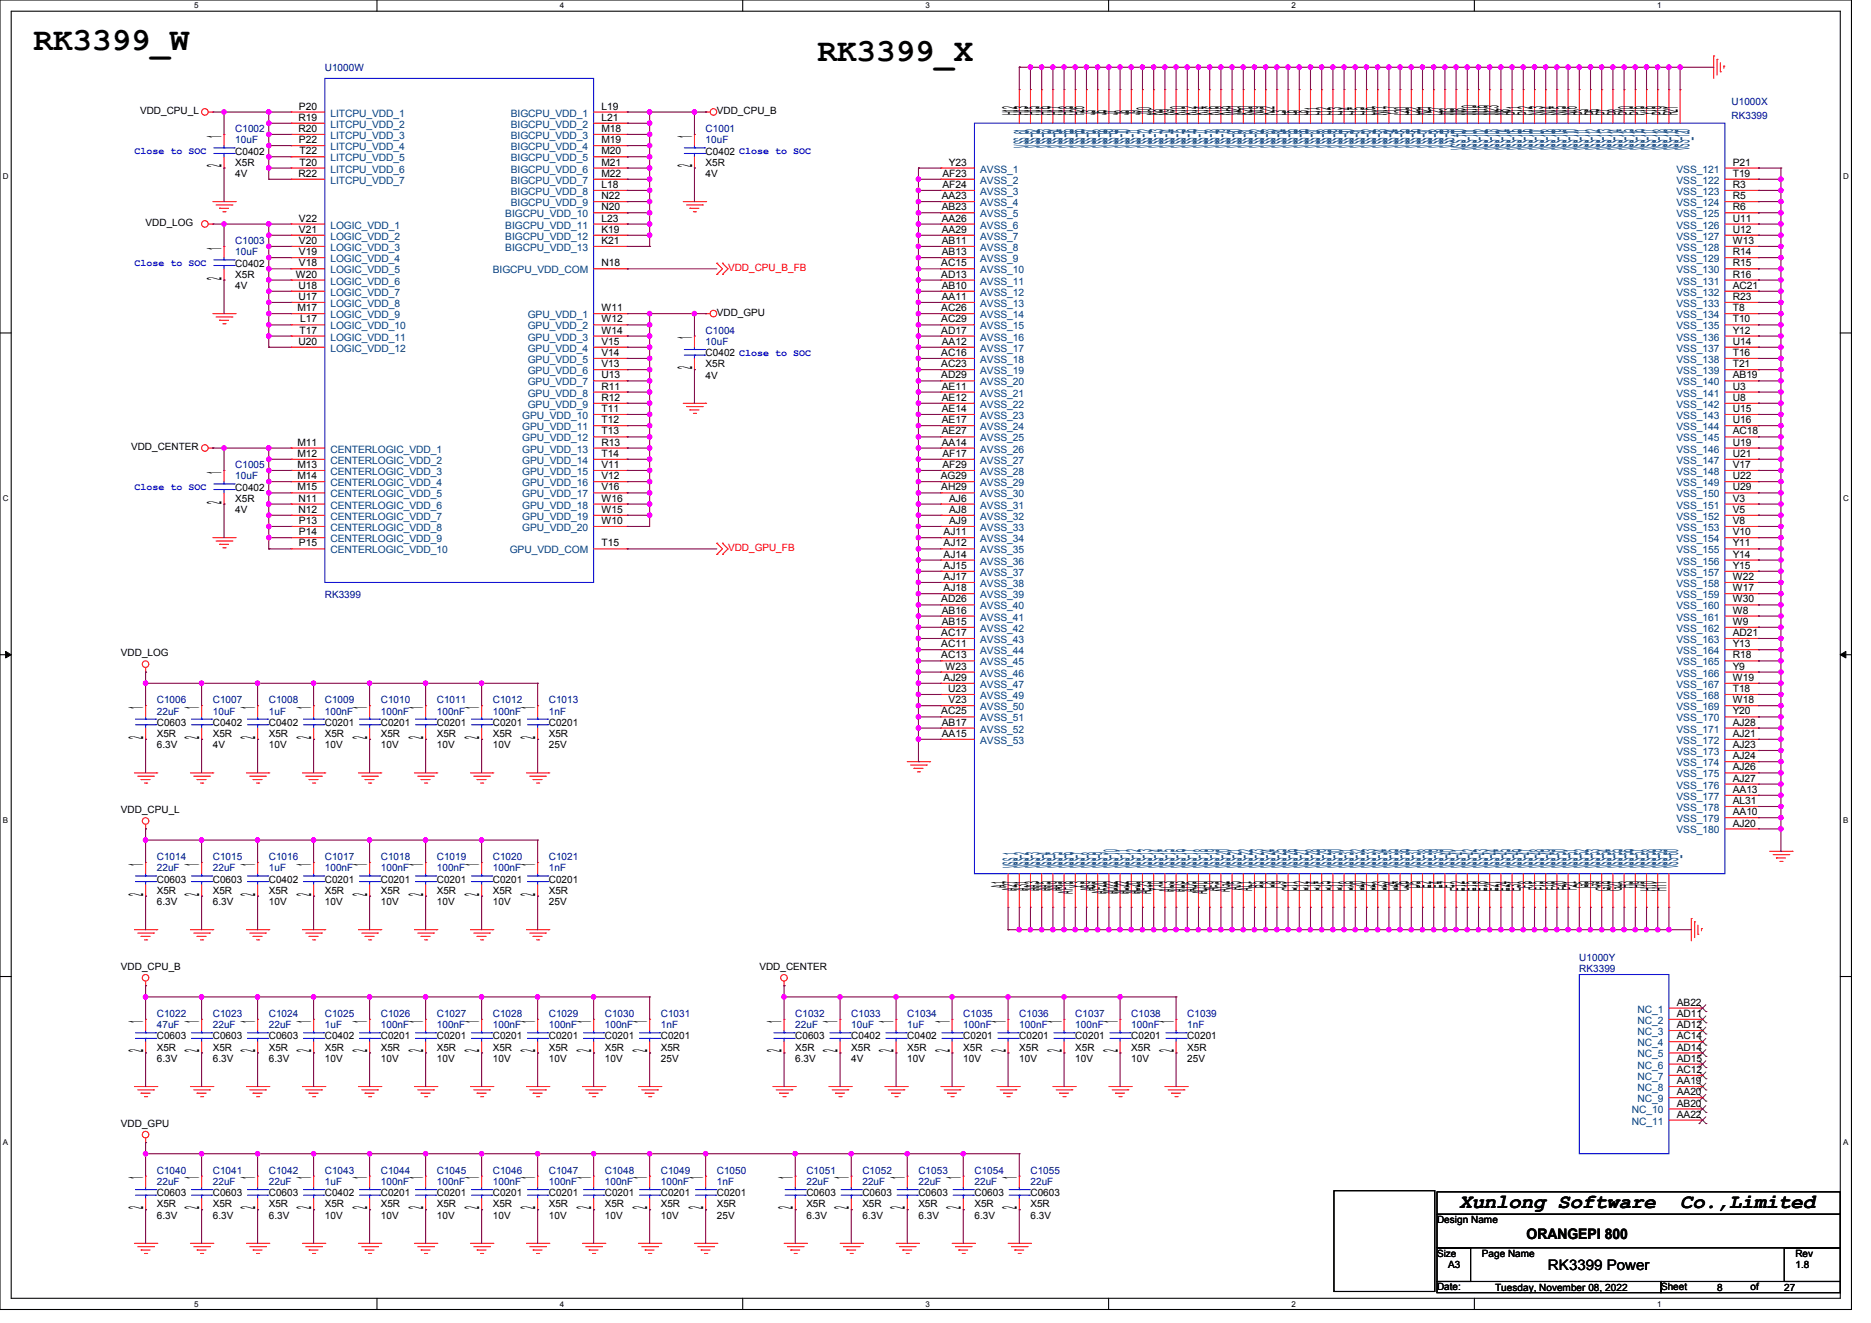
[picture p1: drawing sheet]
<svg xmlns="http://www.w3.org/2000/svg" width="297mm" height="210mm" viewBox="0 0 297 210" stroke-linecap="round" stroke-linejoin="round" font-family="sans-serif">
<defs><g id="words">
<g font-size="5.1">
<text x="5.3" y="7.9">RK3399_W</text>
<text x="129.8" y="9.7">RK3399_X</text>
</g>
<g font-size="3.2">
<text x="35.2" y="21.9" transform="rotate(-90 35.2 21.9)">1</text>
<text x="109.9" y="21.9" transform="rotate(-90 109.9 21.9)">1</text>
<text x="161.4" y="18.3" transform="rotate(-90 161.4 18.3)">H12</text>
<text x="163.2" y="18.3" transform="rotate(-90 163.2 18.3)">H13</text>
<text x="165" y="18.3" transform="rotate(-90 165 18.3)">H15</text>
<text x="166.8" y="18.3" transform="rotate(-90 166.8 18.3)">H16</text>
<text x="168.5" y="18.3" transform="rotate(-90 168.5 18.3)">H17</text>
<text x="170.3" y="18.3" transform="rotate(-90 170.3 18.3)">H18</text>
<text x="172.1" y="18.3" transform="rotate(-90 172.1 18.3)">H26</text>
<text x="173.9" y="18.3" transform="rotate(-90 173.9 18.3)">J3</text>
<text x="175.6" y="18.3" transform="rotate(-90 175.6 18.3)">J6</text>
<text x="177.4" y="18.3" transform="rotate(-90 177.4 18.3)">J7</text>
<text x="179.2" y="18.3" transform="rotate(-90 179.2 18.3)">J8</text>
<text x="181" y="18.3" transform="rotate(-90 181 18.3)">J9</text>
<text x="182.8" y="18.3" transform="rotate(-90 182.8 18.3)">J10</text>
<text x="184.5" y="18.3" transform="rotate(-90 184.5 18.3)">K8</text>
<text x="186.3" y="18.3" transform="rotate(-90 186.3 18.3)">K9</text>
<text x="188.1" y="18.3" transform="rotate(-90 188.1 18.3)">K10</text>
<text x="189.9" y="18.3" transform="rotate(-90 189.9 18.3)">K12</text>
<text x="191.6" y="18.3" transform="rotate(-90 191.6 18.3)">K14</text>
<text x="193.4" y="18.3" transform="rotate(-90 193.4 18.3)">K16</text>
<text x="195.2" y="18.3" transform="rotate(-90 195.2 18.3)">K18</text>
<text x="197" y="18.3" transform="rotate(-90 197 18.3)">W21</text>
<text x="198.8" y="18.3" transform="rotate(-90 198.8 18.3)">K20</text>
<text x="200.5" y="18.3" transform="rotate(-90 200.5 18.3)">N19</text>
<text x="202.3" y="18.3" transform="rotate(-90 202.3 18.3)">K22</text>
<text x="204.1" y="18.3" transform="rotate(-90 204.1 18.3)">L3</text>
<text x="205.9" y="18.3" transform="rotate(-90 205.9 18.3)">L6</text>
<text x="207.6" y="18.3" transform="rotate(-90 207.6 18.3)">L8</text>
<text x="209.4" y="18.3" transform="rotate(-90 209.4 18.3)">L11</text>
<text x="211.2" y="18.3" transform="rotate(-90 211.2 18.3)">L12</text>
<text x="213" y="18.3" transform="rotate(-90 213 18.3)">L13</text>
<text x="214.8" y="18.3" transform="rotate(-90 214.8 18.3)">L14</text>
<text x="216.5" y="18.3" transform="rotate(-90 216.5 18.3)">L15</text>
<text x="218.3" y="18.3" transform="rotate(-90 218.3 18.3)">L16</text>
<text x="220.1" y="18.3" transform="rotate(-90 220.1 18.3)">N17</text>
<text x="221.9" y="18.3" transform="rotate(-90 221.9 18.3)">Y17</text>
<text x="223.6" y="18.3" transform="rotate(-90 223.6 18.3)">L20</text>
<text x="225.4" y="18.3" transform="rotate(-90 225.4 18.3)">L22</text>
<text x="227.2" y="18.3" transform="rotate(-90 227.2 18.3)">N21</text>
<text x="229" y="18.3" transform="rotate(-90 229 18.3)">L27</text>
<text x="230.8" y="18.3" transform="rotate(-90 230.8 18.3)">M3</text>
<text x="232.5" y="18.3" transform="rotate(-90 232.5 18.3)">M8</text>
<text x="234.3" y="18.3" transform="rotate(-90 234.3 18.3)">M10</text>
<text x="236.1" y="18.3" transform="rotate(-90 236.1 18.3)">M16</text>
<text x="237.9" y="18.3" transform="rotate(-90 237.9 18.3)">M23</text>
<text x="239.6" y="18.3" transform="rotate(-90 239.6 18.3)">N8</text>
<text x="241.4" y="18.3" transform="rotate(-90 241.4 18.3)">P11</text>
<text x="243.2" y="18.3" transform="rotate(-90 243.2 18.3)">P12</text>
<text x="245" y="18.3" transform="rotate(-90 245 18.3)">N13</text>
<text x="246.8" y="18.3" transform="rotate(-90 246.8 18.3)">N14</text>
<text x="248.5" y="18.3" transform="rotate(-90 248.5 18.3)">N15</text>
<text x="250.3" y="18.3" transform="rotate(-90 250.3 18.3)">N16</text>
<text x="252.1" y="18.3" transform="rotate(-90 252.1 18.3)">P3</text>
<text x="253.9" y="18.3" transform="rotate(-90 253.9 18.3)">P6</text>
<text x="255.7" y="18.3" transform="rotate(-90 255.7 18.3)">P7</text>
<text x="257.4" y="18.3" transform="rotate(-90 257.4 18.3)">P8</text>
<text x="259.2" y="18.3" transform="rotate(-90 259.2 18.3)">P10</text>
<text x="261" y="18.3" transform="rotate(-90 261 18.3)">P16</text>
<text x="262.8" y="18.3" transform="rotate(-90 262.8 18.3)">Y16</text>
<text x="264.5" y="18.3" transform="rotate(-90 264.5 18.3)">P19</text>
<text x="266.3" y="18.3" transform="rotate(-90 266.3 18.3)">R21</text>
<text x="35.2" y="26.6" transform="rotate(-90 35.2 26.6)">2</text>
<text x="109.9" y="26.6" transform="rotate(-90 109.9 26.6)">2</text>
<text x="35.2" y="39.6" transform="rotate(-90 35.2 39.6)">1</text>
<text x="35.2" y="44.4" transform="rotate(-90 35.2 44.4)">2</text>
<text x="109.9" y="53.9" transform="rotate(-90 109.9 53.9)">1</text>
<text x="109.9" y="58.6" transform="rotate(-90 109.9 58.6)">2</text>
<text x="35.2" y="75.2" transform="rotate(-90 35.2 75.2)">1</text>
<text x="35.2" y="79.9" transform="rotate(-90 35.2 79.9)">2</text>
<text x="22.7" y="112.5" transform="rotate(-90 22.7 112.5)">1</text>
<text x="31.6" y="112.5" transform="rotate(-90 31.6 112.5)">1</text>
<text x="40.5" y="112.5" transform="rotate(-90 40.5 112.5)">1</text>
<text x="49.4" y="112.5" transform="rotate(-90 49.4 112.5)">1</text>
<text x="58.3" y="112.5" transform="rotate(-90 58.3 112.5)">1</text>
<text x="67.2" y="112.5" transform="rotate(-90 67.2 112.5)">1</text>
<text x="76.1" y="112.5" transform="rotate(-90 76.1 112.5)">1</text>
<text x="85" y="112.5" transform="rotate(-90 85 112.5)">1</text>
<text x="22.7" y="117.3" transform="rotate(-90 22.7 117.3)">2</text>
<text x="31.6" y="117.3" transform="rotate(-90 31.6 117.3)">2</text>
<text x="40.5" y="117.3" transform="rotate(-90 40.5 117.3)">2</text>
<text x="49.4" y="117.3" transform="rotate(-90 49.4 117.3)">2</text>
<text x="58.3" y="117.3" transform="rotate(-90 58.3 117.3)">2</text>
<text x="67.2" y="117.3" transform="rotate(-90 67.2 117.3)">2</text>
<text x="76.1" y="117.3" transform="rotate(-90 76.1 117.3)">2</text>
<text x="85" y="117.3" transform="rotate(-90 85 117.3)">2</text>
<text x="22.7" y="137.4" transform="rotate(-90 22.7 137.4)">1</text>
<text x="31.6" y="137.4" transform="rotate(-90 31.6 137.4)">1</text>
<text x="40.5" y="137.4" transform="rotate(-90 40.5 137.4)">1</text>
<text x="49.4" y="137.4" transform="rotate(-90 49.4 137.4)">1</text>
<text x="58.3" y="137.4" transform="rotate(-90 58.3 137.4)">1</text>
<text x="67.2" y="137.4" transform="rotate(-90 67.2 137.4)">1</text>
<text x="76.1" y="137.4" transform="rotate(-90 76.1 137.4)">1</text>
<text x="85" y="137.4" transform="rotate(-90 85 137.4)">1</text>
<text x="22.7" y="142.2" transform="rotate(-90 22.7 142.2)">2</text>
<text x="31.6" y="142.2" transform="rotate(-90 31.6 142.2)">2</text>
<text x="40.5" y="142.2" transform="rotate(-90 40.5 142.2)">2</text>
<text x="49.4" y="142.2" transform="rotate(-90 49.4 142.2)">2</text>
<text x="58.3" y="142.2" transform="rotate(-90 58.3 142.2)">2</text>
<text x="67.2" y="142.2" transform="rotate(-90 67.2 142.2)">2</text>
<text x="76.1" y="142.2" transform="rotate(-90 76.1 142.2)">2</text>
<text x="85" y="142.2" transform="rotate(-90 85 142.2)">2</text>
<text x="159.6" y="140.9" transform="rotate(-90 159.6 140.9)">A1</text>
<text x="161.4" y="141.4" transform="rotate(-90 161.4 141.4)">A27</text>
<text x="163.2" y="141.4" transform="rotate(-90 163.2 141.4)">A31</text>
<text x="165" y="141.5" transform="rotate(-90 165 141.5)">AA3</text>
<text x="166.8" y="141.5" transform="rotate(-90 166.8 141.5)">AA5</text>
<text x="168.5" y="141.5" transform="rotate(-90 168.5 141.5)">AA9</text>
<text x="170.3" y="141.9" transform="rotate(-90 170.3 141.9)">AF18</text>
<text x="172.1" y="140.9" transform="rotate(-90 172.1 140.9)">Y3</text>
<text x="173.9" y="141.5" transform="rotate(-90 173.9 141.5)">AB9</text>
<text x="175.6" y="141.9" transform="rotate(-90 175.6 141.9)">AF20</text>
<text x="177.4" y="142" transform="rotate(-90 177.4 142)">AD22</text>
<text x="179.2" y="142" transform="rotate(-90 179.2 142)">AC22</text>
<text x="181" y="142" transform="rotate(-90 181 142)">AC20</text>
<text x="182.8" y="141.9" transform="rotate(-90 182.8 141.9)">AE23</text>
<text x="184.5" y="141.4" transform="rotate(-90 184.5 141.4)">Y10</text>
<text x="186.3" y="141.5" transform="rotate(-90 186.3 141.5)">AC3</text>
<text x="188.1" y="141.5" transform="rotate(-90 188.1 141.5)">AD3</text>
<text x="189.9" y="141.5" transform="rotate(-90 189.9 141.5)">AD5</text>
<text x="191.6" y="142" transform="rotate(-90 191.6 142)">AD10</text>
<text x="193.4" y="141.4" transform="rotate(-90 193.4 141.4)">AF9</text>
<text x="195.2" y="141.6" transform="rotate(-90 195.2 141.6)">AG2</text>
<text x="197" y="141.3" transform="rotate(-90 197 141.3)">AJ5</text>
<text x="198.8" y="141.4" transform="rotate(-90 198.8 141.4)">AL1</text>
<text x="200.5" y="140.9" transform="rotate(-90 200.5 140.9)">B5</text>
<text x="202.3" y="141" transform="rotate(-90 202.3 141)">C8</text>
<text x="204.1" y="141" transform="rotate(-90 204.1 141)">C9</text>
<text x="205.9" y="141.4" transform="rotate(-90 205.9 141.4)">C11</text>
<text x="207.6" y="141.4" transform="rotate(-90 207.6 141.4)">C12</text>
<text x="209.4" y="141.4" transform="rotate(-90 209.4 141.4)">C14</text>
<text x="211.2" y="141.4" transform="rotate(-90 211.2 141.4)">C15</text>
<text x="213" y="141.4" transform="rotate(-90 213 141.4)">C17</text>
<text x="214.8" y="141.4" transform="rotate(-90 214.8 141.4)">C18</text>
<text x="216.5" y="141.4" transform="rotate(-90 216.5 141.4)">C20</text>
<text x="218.3" y="141.4" transform="rotate(-90 218.3 141.4)">C21</text>
<text x="220.1" y="141.4" transform="rotate(-90 220.1 141.4)">C23</text>
<text x="221.9" y="141.4" transform="rotate(-90 221.9 141.4)">C24</text>
<text x="223.6" y="141.4" transform="rotate(-90 223.6 141.4)">C26</text>
<text x="225.4" y="141" transform="rotate(-90 225.4 141)">D5</text>
<text x="227.2" y="140.9" transform="rotate(-90 227.2 140.9)">E2</text>
<text x="229" y="140.9" transform="rotate(-90 229 140.9)">E4</text>
<text x="230.8" y="140.9" transform="rotate(-90 230.8 140.9)">E7</text>
<text x="232.5" y="141.4" transform="rotate(-90 232.5 141.4)">E12</text>
<text x="234.3" y="141.4" transform="rotate(-90 234.3 141.4)">E15</text>
<text x="236.1" y="141.4" transform="rotate(-90 236.1 141.4)">E18</text>
<text x="237.9" y="141.4" transform="rotate(-90 237.9 141.4)">E21</text>
<text x="239.6" y="141.4" transform="rotate(-90 239.6 141.4)">E24</text>
<text x="241.4" y="141.4" transform="rotate(-90 241.4 141.4)">E31</text>
<text x="243.2" y="140.9" transform="rotate(-90 243.2 140.9)">F8</text>
<text x="245" y="141.3" transform="rotate(-90 245 141.3)">F15</text>
<text x="246.8" y="141.3" transform="rotate(-90 246.8 141.3)">F18</text>
<text x="248.5" y="141.3" transform="rotate(-90 248.5 141.3)">F20</text>
<text x="250.3" y="141.3" transform="rotate(-90 250.3 141.3)">F21</text>
<text x="252.1" y="141" transform="rotate(-90 252.1 141)">G5</text>
<text x="253.9" y="141" transform="rotate(-90 253.9 141)">G9</text>
<text x="255.7" y="141.5" transform="rotate(-90 255.7 141.5)">G18</text>
<text x="257.4" y="141.5" transform="rotate(-90 257.4 141.5)">G27</text>
<text x="259.2" y="141" transform="rotate(-90 259.2 141)">H3</text>
<text x="261" y="141" transform="rotate(-90 261 141)">H9</text>
<text x="262.8" y="141.4" transform="rotate(-90 262.8 141.4)">H10</text>
<text x="264.5" y="141.4" transform="rotate(-90 264.5 141.4)">H11</text>
<text x="22.7" y="167" transform="rotate(-90 22.7 167)">2</text>
<text x="22.7" y="162.3" transform="rotate(-90 22.7 162.3)">1</text>
<text x="31.6" y="167" transform="rotate(-90 31.6 167)">2</text>
<text x="31.6" y="162.3" transform="rotate(-90 31.6 162.3)">1</text>
<text x="40.5" y="167" transform="rotate(-90 40.5 167)">2</text>
<text x="40.5" y="162.3" transform="rotate(-90 40.5 162.3)">1</text>
<text x="49.4" y="167" transform="rotate(-90 49.4 167)">2</text>
<text x="49.4" y="162.3" transform="rotate(-90 49.4 162.3)">1</text>
<text x="58.3" y="167" transform="rotate(-90 58.3 167)">2</text>
<text x="58.3" y="162.3" transform="rotate(-90 58.3 162.3)">1</text>
<text x="67.2" y="167" transform="rotate(-90 67.2 167)">2</text>
<text x="67.2" y="162.3" transform="rotate(-90 67.2 162.3)">1</text>
<text x="76.1" y="167" transform="rotate(-90 76.1 167)">2</text>
<text x="76.1" y="162.3" transform="rotate(-90 76.1 162.3)">1</text>
<text x="85" y="167" transform="rotate(-90 85 167)">2</text>
<text x="85" y="162.3" transform="rotate(-90 85 162.3)">1</text>
<text x="93.9" y="167" transform="rotate(-90 93.9 167)">2</text>
<text x="93.9" y="162.3" transform="rotate(-90 93.9 162.3)">1</text>
<text x="102.7" y="167" transform="rotate(-90 102.7 167)">2</text>
<text x="102.7" y="162.3" transform="rotate(-90 102.7 162.3)">1</text>
<text x="124.1" y="167" transform="rotate(-90 124.1 167)">2</text>
<text x="124.1" y="162.3" transform="rotate(-90 124.1 162.3)">1</text>
<text x="133" y="167" transform="rotate(-90 133 167)">2</text>
<text x="133" y="162.3" transform="rotate(-90 133 162.3)">1</text>
<text x="141.9" y="167" transform="rotate(-90 141.9 167)">2</text>
<text x="141.9" y="162.3" transform="rotate(-90 141.9 162.3)">1</text>
<text x="150.7" y="167" transform="rotate(-90 150.7 167)">2</text>
<text x="150.7" y="162.3" transform="rotate(-90 150.7 162.3)">1</text>
<text x="159.6" y="167" transform="rotate(-90 159.6 167)">2</text>
<text x="159.6" y="162.3" transform="rotate(-90 159.6 162.3)">1</text>
<text x="168.5" y="167" transform="rotate(-90 168.5 167)">2</text>
<text x="168.5" y="162.3" transform="rotate(-90 168.5 162.3)">1</text>
<text x="177.4" y="167" transform="rotate(-90 177.4 167)">2</text>
<text x="177.4" y="162.3" transform="rotate(-90 177.4 162.3)">1</text>
<text x="186.3" y="167" transform="rotate(-90 186.3 167)">2</text>
<text x="186.3" y="162.3" transform="rotate(-90 186.3 162.3)">1</text>
<text x="22.7" y="191.9" transform="rotate(-90 22.7 191.9)">2</text>
<text x="22.7" y="187.2" transform="rotate(-90 22.7 187.2)">1</text>
<text x="31.6" y="191.9" transform="rotate(-90 31.6 191.9)">2</text>
<text x="31.6" y="187.2" transform="rotate(-90 31.6 187.2)">1</text>
<text x="40.5" y="191.9" transform="rotate(-90 40.5 191.9)">2</text>
<text x="40.5" y="187.2" transform="rotate(-90 40.5 187.2)">1</text>
<text x="49.4" y="191.9" transform="rotate(-90 49.4 191.9)">2</text>
<text x="49.4" y="187.2" transform="rotate(-90 49.4 187.2)">1</text>
<text x="58.3" y="191.9" transform="rotate(-90 58.3 191.9)">2</text>
<text x="58.3" y="187.2" transform="rotate(-90 58.3 187.2)">1</text>
<text x="67.2" y="191.9" transform="rotate(-90 67.2 191.9)">2</text>
<text x="67.2" y="187.2" transform="rotate(-90 67.2 187.2)">1</text>
<text x="76.1" y="191.9" transform="rotate(-90 76.1 191.9)">2</text>
<text x="76.1" y="187.2" transform="rotate(-90 76.1 187.2)">1</text>
<text x="85" y="191.9" transform="rotate(-90 85 191.9)">2</text>
<text x="85" y="187.2" transform="rotate(-90 85 187.2)">1</text>
<text x="93.9" y="191.9" transform="rotate(-90 93.9 191.9)">2</text>
<text x="93.9" y="187.2" transform="rotate(-90 93.9 187.2)">1</text>
<text x="102.7" y="191.9" transform="rotate(-90 102.7 191.9)">2</text>
<text x="102.7" y="187.2" transform="rotate(-90 102.7 187.2)">1</text>
<text x="111.6" y="191.9" transform="rotate(-90 111.6 191.9)">2</text>
<text x="111.6" y="187.2" transform="rotate(-90 111.6 187.2)">1</text>
<text x="125.9" y="191.9" transform="rotate(-90 125.9 191.9)">2</text>
<text x="125.9" y="187.2" transform="rotate(-90 125.9 187.2)">1</text>
<text x="134.7" y="191.9" transform="rotate(-90 134.7 191.9)">2</text>
<text x="134.7" y="187.2" transform="rotate(-90 134.7 187.2)">1</text>
<text x="143.6" y="191.9" transform="rotate(-90 143.6 191.9)">2</text>
<text x="143.6" y="187.2" transform="rotate(-90 143.6 187.2)">1</text>
<text x="152.5" y="191.9" transform="rotate(-90 152.5 191.9)">2</text>
<text x="152.5" y="187.2" transform="rotate(-90 152.5 187.2)">1</text>
<text x="161.4" y="191.9" transform="rotate(-90 161.4 191.9)">2</text>
<text x="161.4" y="187.2" transform="rotate(-90 161.4 187.2)">1</text>
<text x="231.7" y="191.7">Xunlong Software</text>
<text x="266.7" y="191.7">Co.,Limited</text>
</g>
<g font-size="3.2" fill="#004080">
<text x="163.3" y="23.4" transform="rotate(-90 163.3 23.4)">VSS_61</text>
<text x="165.1" y="23.4" transform="rotate(-90 165.1 23.4)">VSS_62</text>
<text x="166.8" y="23.4" transform="rotate(-90 166.8 23.4)">VSS_63</text>
<text x="168.6" y="23.4" transform="rotate(-90 168.6 23.4)">VSS_64</text>
<text x="170.4" y="23.4" transform="rotate(-90 170.4 23.4)">VSS_65</text>
<text x="172.2" y="23.4" transform="rotate(-90 172.2 23.4)">VSS_66</text>
<text x="173.9" y="23.4" transform="rotate(-90 173.9 23.4)">VSS_67</text>
<text x="175.7" y="23.4" transform="rotate(-90 175.7 23.4)">VSS_68</text>
<text x="177.5" y="23.4" transform="rotate(-90 177.5 23.4)">VSS_69</text>
<text x="179.3" y="23.4" transform="rotate(-90 179.3 23.4)">VSS_70</text>
<text x="181.1" y="23.4" transform="rotate(-90 181.1 23.4)">VSS_71</text>
<text x="182.8" y="23.4" transform="rotate(-90 182.8 23.4)">VSS_72</text>
<text x="184.6" y="23.4" transform="rotate(-90 184.6 23.4)">VSS_73</text>
<text x="186.4" y="23.4" transform="rotate(-90 186.4 23.4)">VSS_74</text>
<text x="188.2" y="23.4" transform="rotate(-90 188.2 23.4)">VSS_75</text>
<text x="189.9" y="23.4" transform="rotate(-90 189.9 23.4)">VSS_76</text>
<text x="191.7" y="23.4" transform="rotate(-90 191.7 23.4)">VSS_77</text>
<text x="193.5" y="23.4" transform="rotate(-90 193.5 23.4)">VSS_78</text>
<text x="195.3" y="23.4" transform="rotate(-90 195.3 23.4)">VSS_79</text>
<text x="197.1" y="23.4" transform="rotate(-90 197.1 23.4)">VSS_80</text>
<text x="198.8" y="23.4" transform="rotate(-90 198.8 23.4)">VSS_81</text>
<text x="200.6" y="23.4" transform="rotate(-90 200.6 23.4)">VSS_82</text>
<text x="202.4" y="23.4" transform="rotate(-90 202.4 23.4)">VSS_83</text>
<text x="204.2" y="23.4" transform="rotate(-90 204.2 23.4)">VSS_84</text>
<text x="206" y="23.4" transform="rotate(-90 206 23.4)">VSS_85</text>
<text x="207.7" y="23.4" transform="rotate(-90 207.7 23.4)">VSS_86</text>
<text x="209.5" y="23.4" transform="rotate(-90 209.5 23.4)">VSS_87</text>
<text x="211.3" y="23.4" transform="rotate(-90 211.3 23.4)">VSS_88</text>
<text x="213.1" y="23.4" transform="rotate(-90 213.1 23.4)">VSS_89</text>
<text x="214.8" y="23.4" transform="rotate(-90 214.8 23.4)">VSS_90</text>
<text x="216.6" y="23.4" transform="rotate(-90 216.6 23.4)">VSS_91</text>
<text x="218.4" y="23.4" transform="rotate(-90 218.4 23.4)">VSS_92</text>
<text x="220.2" y="23.4" transform="rotate(-90 220.2 23.4)">VSS_93</text>
<text x="222" y="23.4" transform="rotate(-90 222 23.4)">VSS_94</text>
<text x="223.7" y="23.4" transform="rotate(-90 223.7 23.4)">VSS_95</text>
<text x="225.5" y="23.4" transform="rotate(-90 225.5 23.4)">VSS_96</text>
<text x="227.3" y="23.4" transform="rotate(-90 227.3 23.4)">VSS_97</text>
<text x="229.1" y="23.4" transform="rotate(-90 229.1 23.4)">VSS_98</text>
<text x="230.8" y="23.4" transform="rotate(-90 230.8 23.4)">VSS_99</text>
<text x="232.6" y="23.9" transform="rotate(-90 232.6 23.9)">VSS_100</text>
<text x="234.4" y="23.9" transform="rotate(-90 234.4 23.9)">VSS_101</text>
<text x="236.2" y="23.9" transform="rotate(-90 236.2 23.9)">VSS_102</text>
<text x="238" y="23.9" transform="rotate(-90 238 23.9)">VSS_103</text>
<text x="239.7" y="23.9" transform="rotate(-90 239.7 23.9)">VSS_104</text>
<text x="241.5" y="23.9" transform="rotate(-90 241.5 23.9)">VSS_105</text>
<text x="243.3" y="23.9" transform="rotate(-90 243.3 23.9)">VSS_106</text>
<text x="245.1" y="23.9" transform="rotate(-90 245.1 23.9)">VSS_107</text>
<text x="246.8" y="23.9" transform="rotate(-90 246.8 23.9)">VSS_108</text>
<text x="248.6" y="23.9" transform="rotate(-90 248.6 23.9)">VSS_109</text>
<text x="250.4" y="23.9" transform="rotate(-90 250.4 23.9)">VSS_110</text>
<text x="252.2" y="23.9" transform="rotate(-90 252.2 23.9)">VSS_111</text>
<text x="254" y="23.9" transform="rotate(-90 254 23.9)">VSS_112</text>
<text x="255.7" y="23.9" transform="rotate(-90 255.7 23.9)">VSS_113</text>
<text x="257.5" y="23.9" transform="rotate(-90 257.5 23.9)">VSS_114</text>
<text x="259.3" y="23.9" transform="rotate(-90 259.3 23.9)">VSS_115</text>
<text x="261.1" y="23.9" transform="rotate(-90 261.1 23.9)">VSS_116</text>
<text x="262.8" y="23.9" transform="rotate(-90 262.8 23.9)">VSS_117</text>
<text x="264.6" y="23.9" transform="rotate(-90 264.6 23.9)">VSS_118</text>
<text x="266.4" y="23.9" transform="rotate(-90 266.4 23.9)">VSS_119</text>
<text x="268.2" y="23.9" transform="rotate(-90 268.2 23.9)">VSS_120</text>
<text x="161.5" y="137.8" transform="rotate(-90 161.5 137.8)">VSS_1</text>
<text x="163.3" y="137.8" transform="rotate(-90 163.3 137.8)">VSS_2</text>
<text x="165.1" y="137.8" transform="rotate(-90 165.1 137.8)">VSS_3</text>
<text x="166.8" y="137.8" transform="rotate(-90 166.8 137.8)">VSS_4</text>
<text x="168.6" y="137.8" transform="rotate(-90 168.6 137.8)">VSS_5</text>
<text x="170.4" y="137.8" transform="rotate(-90 170.4 137.8)">VSS_6</text>
<text x="172.2" y="137.8" transform="rotate(-90 172.2 137.8)">VSS_7</text>
<text x="173.9" y="137.8" transform="rotate(-90 173.9 137.8)">VSS_8</text>
<text x="175.7" y="137.8" transform="rotate(-90 175.7 137.8)">VSS_9</text>
<text x="177.5" y="137.8" transform="rotate(-90 177.5 137.8)">VSS_10</text>
<text x="179.3" y="137.8" transform="rotate(-90 179.3 137.8)">VSS_11</text>
<text x="181.1" y="137.8" transform="rotate(-90 181.1 137.8)">VSS_12</text>
<text x="182.8" y="137.8" transform="rotate(-90 182.8 137.8)">VSS_13</text>
<text x="184.6" y="137.8" transform="rotate(-90 184.6 137.8)">VSS_14</text>
<text x="186.4" y="137.8" transform="rotate(-90 186.4 137.8)">VSS_15</text>
<text x="188.2" y="137.8" transform="rotate(-90 188.2 137.8)">VSS_16</text>
<text x="189.9" y="137.8" transform="rotate(-90 189.9 137.8)">VSS_17</text>
<text x="191.7" y="137.8" transform="rotate(-90 191.7 137.8)">VSS_18</text>
<text x="193.5" y="137.8" transform="rotate(-90 193.5 137.8)">VSS_19</text>
<text x="195.3" y="137.8" transform="rotate(-90 195.3 137.8)">VSS_20</text>
<text x="197.1" y="137.8" transform="rotate(-90 197.1 137.8)">VSS_21</text>
<text x="198.8" y="137.8" transform="rotate(-90 198.8 137.8)">VSS_22</text>
<text x="200.6" y="137.8" transform="rotate(-90 200.6 137.8)">VSS_23</text>
<text x="202.4" y="137.8" transform="rotate(-90 202.4 137.8)">VSS_24</text>
<text x="204.2" y="137.8" transform="rotate(-90 204.2 137.8)">VSS_25</text>
<text x="206" y="137.8" transform="rotate(-90 206 137.8)">VSS_26</text>
<text x="207.7" y="137.8" transform="rotate(-90 207.7 137.8)">VSS_27</text>
<text x="209.5" y="137.8" transform="rotate(-90 209.5 137.8)">VSS_28</text>
<text x="211.3" y="137.8" transform="rotate(-90 211.3 137.8)">VSS_29</text>
<text x="213.1" y="137.8" transform="rotate(-90 213.1 137.8)">VSS_30</text>
<text x="214.8" y="137.8" transform="rotate(-90 214.8 137.8)">VSS_31</text>
<text x="216.6" y="137.8" transform="rotate(-90 216.6 137.8)">VSS_32</text>
<text x="218.4" y="137.8" transform="rotate(-90 218.4 137.8)">VSS_33</text>
<text x="220.2" y="137.8" transform="rotate(-90 220.2 137.8)">VSS_34</text>
<text x="222" y="137.8" transform="rotate(-90 222 137.8)">VSS_35</text>
<text x="223.7" y="137.8" transform="rotate(-90 223.7 137.8)">VSS_36</text>
<text x="225.5" y="137.8" transform="rotate(-90 225.5 137.8)">VSS_37</text>
<text x="227.3" y="137.8" transform="rotate(-90 227.3 137.8)">VSS_38</text>
<text x="229.1" y="137.8" transform="rotate(-90 229.1 137.8)">VSS_39</text>
<text x="230.8" y="137.8" transform="rotate(-90 230.8 137.8)">VSS_40</text>
<text x="232.6" y="137.8" transform="rotate(-90 232.6 137.8)">VSS_41</text>
<text x="234.4" y="137.8" transform="rotate(-90 234.4 137.8)">VSS_42</text>
<text x="236.2" y="137.8" transform="rotate(-90 236.2 137.8)">VSS_43</text>
<text x="238" y="137.8" transform="rotate(-90 238 137.8)">VSS_44</text>
<text x="239.7" y="137.8" transform="rotate(-90 239.7 137.8)">VSS_45</text>
<text x="241.5" y="137.8" transform="rotate(-90 241.5 137.8)">VSS_46</text>
<text x="243.3" y="137.8" transform="rotate(-90 243.3 137.8)">VSS_47</text>
<text x="245.1" y="137.8" transform="rotate(-90 245.1 137.8)">VSS_48</text>
<text x="246.8" y="137.8" transform="rotate(-90 246.8 137.8)">VSS_49</text>
<text x="248.6" y="137.8" transform="rotate(-90 248.6 137.8)">VSS_50</text>
<text x="250.4" y="137.8" transform="rotate(-90 250.4 137.8)">VSS_51</text>
<text x="252.2" y="137.8" transform="rotate(-90 252.2 137.8)">VSS_52</text>
<text x="254" y="137.8" transform="rotate(-90 254 137.8)">VSS_53</text>
<text x="255.7" y="137.8" transform="rotate(-90 255.7 137.8)">VSS_54</text>
<text x="257.5" y="137.8" transform="rotate(-90 257.5 137.8)">VSS_55</text>
<text x="259.3" y="137.8" transform="rotate(-90 259.3 137.8)">VSS_56</text>
<text x="261.1" y="137.8" transform="rotate(-90 261.1 137.8)">VSS_57</text>
<text x="262.8" y="137.8" transform="rotate(-90 262.8 137.8)">VSS_58</text>
<text x="264.6" y="137.8" transform="rotate(-90 264.6 137.8)">VSS_59</text>
<text x="266.4" y="137.8" transform="rotate(-90 266.4 137.8)">VSS_60</text>
</g>
<g font-size="2.3">
<text x="242.3" y="196.7">ORANGEPI 800</text>
<text x="245.7" y="201.6">RK3399 Power</text>
</g>
<g font-size="1.6" fill="#000080">
<text x="51.6" y="11.2">U1000W</text>
<text x="274.9" y="16.7">U1000X</text>
<text x="37.3" y="21">C1002</text>
<text x="37.3" y="22.8">10uF</text>
<text x="112" y="21">C1001</text>
<text x="112" y="22.8">10uF</text>
<text x="274.9" y="18.8">RK3399</text>
<text x="37.3" y="38.8">C1003</text>
<text x="37.3" y="40.5">10uF</text>
<text x="112" y="53">C1004</text>
<text x="112" y="54.8">10uF</text>
<text x="37.3" y="74.3">C1005</text>
<text x="37.3" y="76.1">10uF</text>
<text x="51.6" y="94.9">RK3399</text>
<text x="24.9" y="111.7">C1006</text>
<text x="24.9" y="113.4">22uF</text>
<text x="33.8" y="111.7">C1007</text>
<text x="33.8" y="113.4">10uF</text>
<text x="42.7" y="111.7">C1008</text>
<text x="42.7" y="113.4">1uF</text>
<text x="51.6" y="111.7">C1009</text>
<text x="51.6" y="113.4">100nF</text>
<text x="60.5" y="111.7">C1010</text>
<text x="60.5" y="113.4">100nF</text>
<text x="69.3" y="111.7">C1011</text>
<text x="69.3" y="113.4">100nF</text>
<text x="78.2" y="111.7">C1012</text>
<text x="78.2" y="113.4">100nF</text>
<text x="87.1" y="111.7">C1013</text>
<text x="87.1" y="113.4">1nF</text>
<text x="24.9" y="136.5">C1014</text>
<text x="33.8" y="136.5">C1015</text>
<text x="42.7" y="136.5">C1016</text>
<text x="51.6" y="136.5">C1017</text>
<text x="60.5" y="136.5">C1018</text>
<text x="69.3" y="136.5">C1019</text>
<text x="78.2" y="136.5">C1020</text>
<text x="87.1" y="136.5">C1021</text>
<text x="24.9" y="138.3">22uF</text>
<text x="33.8" y="138.3">22uF</text>
<text x="42.7" y="138.3">1uF</text>
<text x="51.6" y="138.3">100nF</text>
<text x="60.5" y="138.3">100nF</text>
<text x="69.3" y="138.3">100nF</text>
<text x="78.2" y="138.3">100nF</text>
<text x="87.1" y="138.3">1nF</text>
<text x="250.7" y="152.5">U1000Y</text>
<text x="250.7" y="154.3">RK3399</text>
<text x="24.9" y="161.4">C1022</text>
<text x="33.8" y="161.4">C1023</text>
<text x="42.7" y="161.4">C1024</text>
<text x="51.6" y="161.4">C1025</text>
<text x="60.5" y="161.4">C1026</text>
<text x="69.3" y="161.4">C1027</text>
<text x="78.2" y="161.4">C1028</text>
<text x="87.1" y="161.4">C1029</text>
<text x="96" y="161.4">C1030</text>
<text x="104.9" y="161.4">C1031</text>
<text x="126.2" y="161.4">C1032</text>
<text x="135.1" y="161.4">C1033</text>
<text x="144" y="161.4">C1034</text>
<text x="152.9" y="161.4">C1035</text>
<text x="161.8" y="161.4">C1036</text>
<text x="170.7" y="161.4">C1037</text>
<text x="179.6" y="161.4">C1038</text>
<text x="188.5" y="161.4">C1039</text>
<text x="24.9" y="163.2">47uF</text>
<text x="33.8" y="163.2">22uF</text>
<text x="42.7" y="163.2">22uF</text>
<text x="51.6" y="163.2">1uF</text>
<text x="60.5" y="163.2">100nF</text>
<text x="69.3" y="163.2">100nF</text>
<text x="78.2" y="163.2">100nF</text>
<text x="87.1" y="163.2">100nF</text>
<text x="96" y="163.2">100nF</text>
<text x="104.9" y="163.2">1nF</text>
<text x="126.2" y="163.2">22uF</text>
<text x="135.1" y="163.2">10uF</text>
<text x="144" y="163.2">1uF</text>
<text x="152.9" y="163.2">100nF</text>
<text x="161.8" y="163.2">100nF</text>
<text x="170.7" y="163.2">100nF</text>
<text x="179.6" y="163.2">100nF</text>
<text x="188.5" y="163.2">1nF</text>
<text x="24.9" y="186.3">C1040</text>
<text x="24.9" y="188.1">22uF</text>
<text x="33.8" y="186.3">C1041</text>
<text x="33.8" y="188.1">22uF</text>
<text x="42.7" y="186.3">C1042</text>
<text x="42.7" y="188.1">22uF</text>
<text x="51.6" y="186.3">C1043</text>
<text x="51.6" y="188.1">1uF</text>
<text x="60.5" y="186.3">C1044</text>
<text x="60.5" y="188.1">100nF</text>
<text x="69.3" y="186.3">C1045</text>
<text x="69.3" y="188.1">100nF</text>
<text x="78.2" y="186.3">C1046</text>
<text x="78.2" y="188.1">100nF</text>
<text x="87.1" y="186.3">C1047</text>
<text x="87.1" y="188.1">100nF</text>
<text x="96" y="186.3">C1048</text>
<text x="96" y="188.1">100nF</text>
<text x="104.9" y="186.3">C1049</text>
<text x="104.9" y="188.1">100nF</text>
<text x="113.8" y="186.3">C1050</text>
<text x="113.8" y="188.1">1nF</text>
<text x="128" y="186.3">C1051</text>
<text x="128" y="188.1">22uF</text>
<text x="136.9" y="186.3">C1052</text>
<text x="136.9" y="188.1">22uF</text>
<text x="145.8" y="186.3">C1053</text>
<text x="145.8" y="188.1">22uF</text>
<text x="154.7" y="186.3">C1054</text>
<text x="154.7" y="188.1">22uF</text>
<text x="163.6" y="186.3">C1055</text>
<text x="163.6" y="188.1">22uF</text>
</g>
<g font-size="1.6">
<text x="47.5" y="17.4">P20</text>
<text x="95.5" y="17.4">L19</text>
<text x="22.2" y="18.1">VDD_CPU_L</text>
<text x="47.4" y="19.2">R19</text>
<text x="47.4" y="21">R20</text>
<text x="47.5" y="22.7">P22</text>
<text x="95.5" y="19.2">L21</text>
<text x="95.5" y="21">M18</text>
<text x="95.5" y="22.7">M19</text>
<text x="113.8" y="18.1">VDD_CPU_B</text>
<text x="37.3" y="24.5">C0402</text>
<text x="37.3" y="26.3">X5R</text>
<text x="37.3" y="28.1">4V</text>
<text x="47.4" y="28.1">R22</text>
<text x="47.5" y="24.5">T22</text>
<text x="47.5" y="26.3">T20</text>
<text x="95.5" y="26.3">M21</text>
<text x="95.5" y="28.1">M22</text>
<text x="95.5" y="29.8">L18</text>
<text x="95.5" y="24.5">M20</text>
<text x="112" y="24.5">C0402 Close to SOC</text>
<text x="112" y="26.3">X5R</text>
<text x="112" y="28.1">4V</text>
<text x="149.6" y="28.1">AF23</text>
<text x="149.6" y="29.8">AF24</text>
<text x="150.6" y="26.3">Y23</text>
<text x="275.1" y="26.3">P21</text>
<text x="275.1" y="28.1">T19</text>
<text x="275.1" y="29.8">R3</text>
<text x="23.1" y="35.9">VDD_LOG</text>
<text x="47.5" y="35.2">V22</text>
<text x="95.5" y="31.6">N22</text>
<text x="95.5" y="33.4">N20</text>
<text x="95.5" y="35.2">L23</text>
<text x="149.5" y="31.6">AA23</text>
<text x="149.5" y="33.4">AB23</text>
<text x="149.5" y="35.2">AA26</text>
<text x="275.1" y="31.6">R5</text>
<text x="275.1" y="33.4">R6</text>
<text x="275.1" y="35.2">U11</text>
<text x="47.5" y="37">V21</text>
<text x="47.5" y="38.7">V20</text>
<text x="47.5" y="40.5">V19</text>
<text x="95.5" y="37">K19</text>
<text x="95.5" y="38.7">K21</text>
<text x="149.5" y="37">AA29</text>
<text x="149.5" y="38.7">AB11</text>
<text x="149.5" y="40.5">AB13</text>
<text x="275.1" y="37">U12</text>
<text x="275.1" y="38.7">W13</text>
<text x="275.1" y="40.5">R14</text>
<text x="37.3" y="42.3">C0402</text>
<text x="37.3" y="44.1">X5R</text>
<text x="37.3" y="45.9">4V</text>
<text x="46.9" y="44.1">W20</text>
<text x="47.4" y="45.8">U18</text>
<text x="47.4" y="47.6">U17</text>
<text x="47.5" y="42.3">V18</text>
<text x="95.5" y="42.3">N18</text>
<text x="149.4" y="42.3">AC15</text>
<text x="149.4" y="44.1">AD13</text>
<text x="149.5" y="45.8">AB10</text>
<text x="149.5" y="47.6">AA11</text>
<text x="275.1" y="42.3">R15</text>
<text x="275.1" y="44.1">R16</text>
<text x="275.1" y="45.8">AC21</text>
<text x="275.1" y="47.6">R23</text>
<text x="47.2" y="49.4">M17</text>
<text x="47.5" y="53">T17</text>
<text x="47.6" y="51.2">L17</text>
<text x="95.5" y="49.4">W11</text>
<text x="95.5" y="51.2">W12</text>
<text x="95.5" y="53">W14</text>
<text x="113.8" y="50.1">VDD_GPU</text>
<text x="149.4" y="49.4">AC26</text>
<text x="149.4" y="51.2">AC29</text>
<text x="149.4" y="53">AD17</text>
<text x="275.1" y="49.4">T8</text>
<text x="275.1" y="51.2">T10</text>
<text x="275.1" y="53">Y12</text>
<text x="47.4" y="54.7">U20</text>
<text x="95.5" y="54.7">V15</text>
<text x="95.5" y="56.5">V14</text>
<text x="95.5" y="58.3">V13</text>
<text x="112" y="56.5">C0402 Close to SOC</text>
<text x="112" y="58.3">X5R</text>
<text x="149.4" y="56.5">AC16</text>
<text x="149.4" y="58.3">AC23</text>
<text x="149.5" y="54.7">AA12</text>
<text x="275.1" y="54.7">U14</text>
<text x="275.1" y="56.5">T16</text>
<text x="275.1" y="58.3">T21</text>
<text x="95.5" y="60.1">U13</text>
<text x="95.5" y="61.8">R11</text>
<text x="95.5" y="63.6">R12</text>
<text x="95.5" y="65.4">T11</text>
<text x="112" y="60.1">4V</text>
<text x="149.4" y="60.1">AD29</text>
<text x="149.5" y="61.8">AE11</text>
<text x="149.5" y="63.6">AE12</text>
<text x="149.5" y="65.4">AE14</text>
<text x="275.1" y="60.1">AB19</text>
<text x="275.1" y="61.8">U3</text>
<text x="275.1" y="63.6">U8</text>
<text x="275.1" y="65.4">U15</text>
<text x="20.8" y="71.5">VDD_CENTER</text>
<text x="47.2" y="70.7">M11</text>
<text x="95.5" y="67.2">T12</text>
<text x="95.5" y="69">T13</text>
<text x="95.5" y="70.7">R13</text>
<text x="149.5" y="67.2">AE17</text>
<text x="149.5" y="69">AE27</text>
<text x="149.5" y="70.7">AA14</text>
<text x="275.1" y="67.2">U16</text>
<text x="275.1" y="69">AC18</text>
<text x="275.1" y="70.7">U19</text>
<text x="37.3" y="77.9">C0402</text>
<text x="47.2" y="72.5">M12</text>
<text x="47.2" y="74.3">M13</text>
<text x="47.2" y="76.1">M14</text>
<text x="47.2" y="77.9">M15</text>
<text x="95.5" y="72.5">T14</text>
<text x="95.5" y="74.3">V11</text>
<text x="95.5" y="76.1">V12</text>
<text x="95.5" y="77.9">V16</text>
<text x="149.3" y="76.1">AG29</text>
<text x="149.4" y="77.9">AH29</text>
<text x="149.6" y="72.5">AF17</text>
<text x="149.6" y="74.3">AF29</text>
<text x="275.1" y="72.5">U21</text>
<text x="275.1" y="74.3">V17</text>
<text x="275.1" y="76.1">U22</text>
<text x="275.1" y="77.9">U29</text>
<text x="37.3" y="79.7">X5R</text>
<text x="37.3" y="81.4">4V</text>
<text x="47.4" y="79.6">N11</text>
<text x="47.4" y="81.4">N12</text>
<text x="47.5" y="83.2">P13</text>
<text x="95.5" y="79.6">W16</text>
<text x="95.5" y="81.4">W15</text>
<text x="95.5" y="83.2">W10</text>
<text x="150.7" y="79.6">AJ6</text>
<text x="150.7" y="81.4">AJ8</text>
<text x="150.7" y="83.2">AJ9</text>
<text x="275.1" y="79.6">V3</text>
<text x="275.1" y="81.4">V5</text>
<text x="275.1" y="83.2">V8</text>
<text x="47.5" y="85">P14</text>
<text x="47.5" y="86.7">P15</text>
<text x="95.5" y="86.7">T15</text>
<text x="149.8" y="85">AJ11</text>
<text x="149.8" y="86.7">AJ12</text>
<text x="149.8" y="88.5">AJ14</text>
<text x="275.1" y="85">V10</text>
<text x="275.1" y="86.7">Y11</text>
<text x="275.1" y="88.5">Y14</text>
<text x="149.4" y="95.6">AD26</text>
<text x="149.8" y="90.3">AJ15</text>
<text x="149.8" y="92.1">AJ17</text>
<text x="149.8" y="93.9">AJ18</text>
<text x="275.1" y="90.3">Y15</text>
<text x="275.1" y="92.1">W22</text>
<text x="275.1" y="93.9">W17</text>
<text x="275.1" y="95.6">W30</text>
<text x="149.4" y="101">AC17</text>
<text x="149.5" y="97.4">AB16</text>
<text x="149.5" y="99.2">AB15</text>
<text x="275.1" y="97.4">W8</text>
<text x="275.1" y="99.2">W9</text>
<text x="275.1" y="101">AD21</text>
<text x="19.2" y="104.2">VDD_LOG</text>
<text x="149.4" y="102.7">AC11</text>
<text x="149.4" y="104.5">AC13</text>
<text x="150.1" y="106.3">W23</text>
<text x="275.1" y="102.7">Y13</text>
<text x="275.1" y="104.5">R18</text>
<text x="275.1" y="106.3">Y9</text>
<text x="149.4" y="113.4">AC25</text>
<text x="149.8" y="108.1">AJ29</text>
<text x="150.5" y="109.9">U23</text>
<text x="150.6" y="111.6">V23</text>
<text x="275.1" y="108.1">W19</text>
<text x="275.1" y="109.9">T18</text>
<text x="275.1" y="113.4">Y20</text>
<text x="275.1" y="111.6">W18</text>
<text x="24.9" y="115.2">C0603</text>
<text x="24.9" y="117">X5R</text>
<text x="24.9" y="118.8">6.3V</text>
<text x="33.8" y="115.2">C0402</text>
<text x="33.8" y="117">X5R</text>
<text x="33.8" y="118.8">4V</text>
<text x="42.7" y="115.2">C0402</text>
<text x="42.7" y="117">X5R</text>
<text x="42.7" y="118.8">10V</text>
<text x="51.6" y="115.2">C0201</text>
<text x="51.6" y="117">X5R</text>
<text x="51.6" y="118.8">10V</text>
<text x="60.5" y="115.2">C0201</text>
<text x="60.5" y="117">X5R</text>
<text x="60.5" y="118.8">10V</text>
<text x="69.3" y="115.2">C0201</text>
<text x="69.3" y="117">X5R</text>
<text x="69.3" y="118.8">10V</text>
<text x="78.2" y="115.2">C0201</text>
<text x="78.2" y="117">X5R</text>
<text x="78.2" y="118.8">10V</text>
<text x="87.1" y="115.2">C0201</text>
<text x="87.1" y="117">X5R</text>
<text x="87.1" y="118.8">25V</text>
<text x="149.5" y="115.2">AB17</text>
<text x="149.5" y="117">AA15</text>
<text x="275.1" y="115.2">AJ28</text>
<text x="275.1" y="117">AJ21</text>
<text x="275.1" y="118.7">AJ23</text>
<text x="275.1" y="125.9">AA13</text>
<text x="275.1" y="120.5">AJ24</text>
<text x="275.1" y="122.3">AJ26</text>
<text x="275.1" y="124.1">AJ27</text>
<text x="19.2" y="129.1">VDD_CPU_L</text>
<text x="275.1" y="129.4">AA10</text>
<text x="275.1" y="127.6">AL31</text>
<text x="275.1" y="131.2">AJ20</text>
<text x="24.9" y="140.1">C0603</text>
<text x="24.9" y="141.9">X5R</text>
<text x="24.9" y="143.7">6.3V</text>
<text x="33.8" y="140.1">C0603</text>
<text x="33.8" y="141.9">X5R</text>
<text x="33.8" y="143.7">6.3V</text>
<text x="42.7" y="140.1">C0402</text>
<text x="42.7" y="141.9">X5R</text>
<text x="42.7" y="143.7">10V</text>
<text x="51.6" y="140.1">C0201</text>
<text x="51.6" y="141.9">X5R</text>
<text x="51.6" y="143.7">10V</text>
<text x="60.5" y="140.1">C0201</text>
<text x="60.5" y="141.9">X5R</text>
<text x="60.5" y="143.7">10V</text>
<text x="69.3" y="140.1">C0201</text>
<text x="69.3" y="141.9">X5R</text>
<text x="69.3" y="143.7">10V</text>
<text x="78.2" y="140.1">C0201</text>
<text x="78.2" y="141.9">X5R</text>
<text x="78.2" y="143.7">10V</text>
<text x="87.1" y="140.1">C0201</text>
<text x="87.1" y="141.9">X5R</text>
<text x="87.1" y="143.7">25V</text>
<text x="19.2" y="154">VDD_CPU_B</text>
<text x="120.5" y="154">VDD_CENTER</text>
<text x="266.2" y="159.6">AB22</text>
<text x="266.2" y="161.4">AD11</text>
<text x="24.9" y="165">C0603</text>
<text x="24.9" y="166.8">X5R</text>
<text x="33.8" y="165">C0603</text>
<text x="33.8" y="166.8">X5R</text>
<text x="42.7" y="165">C0603</text>
<text x="42.7" y="166.8">X5R</text>
<text x="51.6" y="165">C0402</text>
<text x="51.6" y="166.8">X5R</text>
<text x="60.5" y="165">C0201</text>
<text x="60.5" y="166.8">X5R</text>
<text x="69.3" y="165">C0201</text>
<text x="69.3" y="166.8">X5R</text>
<text x="78.2" y="165">C0201</text>
<text x="78.2" y="166.8">X5R</text>
<text x="87.1" y="165">C0201</text>
<text x="87.1" y="166.8">X5R</text>
<text x="96" y="165">C0201</text>
<text x="96" y="166.8">X5R</text>
<text x="104.9" y="165">C0201</text>
<text x="104.9" y="166.8">X5R</text>
<text x="126.2" y="165">C0603</text>
<text x="126.2" y="166.8">X5R</text>
<text x="135.1" y="165">C0402</text>
<text x="135.1" y="166.8">X5R</text>
<text x="144" y="165">C0402</text>
<text x="144" y="166.8">X5R</text>
<text x="152.9" y="165">C0201</text>
<text x="152.9" y="166.8">X5R</text>
<text x="161.8" y="165">C0201</text>
<text x="161.8" y="166.8">X5R</text>
<text x="170.7" y="165">C0201</text>
<text x="170.7" y="166.8">X5R</text>
<text x="179.6" y="165">C0201</text>
<text x="179.6" y="166.8">X5R</text>
<text x="188.5" y="165">C0201</text>
<text x="188.5" y="166.8">X5R</text>
<text x="266.2" y="163.2">AD12</text>
<text x="266.2" y="165">AC14</text>
<text x="266.2" y="166.8">AD14</text>
<text x="24.9" y="168.6">6.3V</text>
<text x="33.8" y="168.6">6.3V</text>
<text x="42.7" y="168.6">6.3V</text>
<text x="51.6" y="168.6">10V</text>
<text x="60.5" y="168.6">10V</text>
<text x="69.3" y="168.6">10V</text>
<text x="78.2" y="168.6">10V</text>
<text x="87.1" y="168.6">10V</text>
<text x="96" y="168.6">10V</text>
<text x="104.9" y="168.6">25V</text>
<text x="126.2" y="168.6">6.3V</text>
<text x="135.1" y="168.6">4V</text>
<text x="144" y="168.6">10V</text>
<text x="152.9" y="168.6">10V</text>
<text x="161.8" y="168.6">10V</text>
<text x="170.7" y="168.6">10V</text>
<text x="179.6" y="168.6">10V</text>
<text x="188.5" y="168.6">25V</text>
<text x="266.2" y="168.5">AD15</text>
<text x="266.2" y="170.3">AC12</text>
<text x="266.2" y="172.1">AA19</text>
<text x="266.2" y="173.9">AA20</text>
<text x="19.2" y="178.9">VDD_GPU</text>
<text x="266.2" y="175.6">AB20</text>
<text x="266.2" y="177.4">AA22</text>
<text x="24.9" y="189.9">C0603</text>
<text x="24.9" y="191.7">X5R</text>
<text x="33.8" y="189.9">C0603</text>
<text x="33.8" y="191.7">X5R</text>
<text x="42.7" y="189.9">C0603</text>
<text x="42.7" y="191.7">X5R</text>
<text x="51.6" y="189.9">C0402</text>
<text x="51.6" y="191.7">X5R</text>
<text x="60.5" y="189.9">C0201</text>
<text x="60.5" y="191.7">X5R</text>
<text x="69.3" y="189.9">C0201</text>
<text x="69.3" y="191.7">X5R</text>
<text x="78.2" y="189.9">C0201</text>
<text x="78.2" y="191.7">X5R</text>
<text x="87.1" y="189.9">C0201</text>
<text x="87.1" y="191.7">X5R</text>
<text x="96" y="189.9">C0201</text>
<text x="96" y="191.7">X5R</text>
<text x="104.9" y="189.9">C0201</text>
<text x="104.9" y="191.7">X5R</text>
<text x="113.8" y="189.9">C0201</text>
<text x="113.8" y="191.7">X5R</text>
<text x="128" y="189.9">C0603</text>
<text x="128" y="191.7">X5R</text>
<text x="136.9" y="189.9">C0603</text>
<text x="136.9" y="191.7">X5R</text>
<text x="145.8" y="189.9">C0603</text>
<text x="145.8" y="191.7">X5R</text>
<text x="154.7" y="189.9">C0603</text>
<text x="154.7" y="191.7">X5R</text>
<text x="163.6" y="189.9">C0603</text>
<text x="163.6" y="191.7">X5R</text>
<text x="24.9" y="193.4">6.3V</text>
<text x="33.8" y="193.4">6.3V</text>
<text x="42.7" y="193.4">6.3V</text>
<text x="51.6" y="193.4">10V</text>
<text x="60.5" y="193.4">10V</text>
<text x="69.3" y="193.4">10V</text>
<text x="78.2" y="193.4">10V</text>
<text x="87.1" y="193.4">10V</text>
<text x="96" y="193.4">10V</text>
<text x="104.9" y="193.4">10V</text>
<text x="113.8" y="193.4">25V</text>
<text x="128" y="193.4">6.3V</text>
<text x="136.9" y="193.4">6.3V</text>
<text x="145.8" y="193.4">6.3V</text>
<text x="154.7" y="193.4">6.3V</text>
<text x="163.6" y="193.4">6.3V</text>
<text x="228.1" y="194.2">Design Name</text>
<text x="228.1" y="199.5">Size</text>
<text x="229.9" y="201.3">A3</text>
<text x="235.2" y="199.5">Page Name</text>
<text x="285" y="199.5">Rev</text>
<text x="285" y="201.3">1.8</text>
<text x="228.1" y="204.8">Date:</text>
<text x="237.4" y="205">Tuesday, November 08, 2022</text>
<text x="263.7" y="204.8">Sheet</text>
<text x="272.6" y="205">8</text>
<text x="277.9" y="204.8">of</text>
<text x="283.2" y="205">27</text>
</g>
<g font-size="1.6" fill="#004080">
<text x="52.5" y="18.5">LITCPU_VDD_1</text>
<text x="52.5" y="20.3">LITCPU_VDD_2</text>
<text x="52.5" y="22.1">LITCPU_VDD_3</text>
<text x="52.5" y="23.8">LITCPU_VDD_4</text>
<text x="81.1" y="18.5">BIGCPU_VDD_1</text>
<text x="81.1" y="20.3">BIGCPU_VDD_2</text>
<text x="81.1" y="22.1">BIGCPU_VDD_3</text>
<text x="81.1" y="23.8">BIGCPU_VDD_4</text>
<text x="52.5" y="25.6">LITCPU_VDD_5</text>
<text x="52.5" y="27.4">LITCPU_VDD_6</text>
<text x="52.5" y="29.2">LITCPU_VDD_7</text>
<text x="81.1" y="27.4">BIGCPU_VDD_6</text>
<text x="81.1" y="29.2">BIGCPU_VDD_7</text>
<text x="81.1" y="25.6">BIGCPU_VDD_5</text>
<text x="155.6" y="27.4">AVSS_1</text>
<text x="155.6" y="29.2">AVSS_2</text>
<text x="266.1" y="27.4">VSS_121</text>
<text x="266.1" y="29.2">VSS_122</text>
<text x="80.2" y="34.5">BIGCPU_VDD_10</text>
<text x="81.1" y="30.9">BIGCPU_VDD_8</text>
<text x="81.1" y="32.7">BIGCPU_VDD_9</text>
<text x="155.6" y="30.9">AVSS_3</text>
<text x="155.6" y="32.7">AVSS_4</text>
<text x="155.6" y="34.5">AVSS_5</text>
<text x="266.1" y="30.9">VSS_123</text>
<text x="266.1" y="32.7">VSS_124</text>
<text x="266.1" y="34.5">VSS_125</text>
<text x="52.5" y="36.3">LOGIC_VDD_1</text>
<text x="52.5" y="38.1">LOGIC_VDD_2</text>
<text x="52.5" y="39.8">LOGIC_VDD_3</text>
<text x="52.5" y="41.6">LOGIC_VDD_4</text>
<text x="80.2" y="36.3">BIGCPU_VDD_11</text>
<text x="80.2" y="38.1">BIGCPU_VDD_12</text>
<text x="80.2" y="39.8">BIGCPU_VDD_13</text>
<text x="155.6" y="36.3">AVSS_6</text>
<text x="155.6" y="38.1">AVSS_7</text>
<text x="155.6" y="39.8">AVSS_8</text>
<text x="155.6" y="41.6">AVSS_9</text>
<text x="266.1" y="36.3">VSS_126</text>
<text x="266.1" y="38.1">VSS_127</text>
<text x="266.1" y="39.8">VSS_128</text>
<text x="266.1" y="41.6">VSS_129</text>
<text x="52.5" y="43.4">LOGIC_VDD_5</text>
<text x="52.5" y="45.2">LOGIC_VDD_6</text>
<text x="52.5" y="46.9">LOGIC_VDD_7</text>
<text x="78.2" y="43.4">BIGCPU_VDD_COM</text>
<text x="155.6" y="43.4">AVSS_10</text>
<text x="155.6" y="45.2">AVSS_11</text>
<text x="155.6" y="46.9">AVSS_12</text>
<text x="266.1" y="43.4">VSS_130</text>
<text x="266.1" y="45.2">VSS_131</text>
<text x="266.1" y="46.9">VSS_132</text>
<text x="52.5" y="48.7">LOGIC_VDD_8</text>
<text x="52.5" y="50.5">LOGIC_VDD_9</text>
<text x="52.5" y="52.3">LOGIC_VDD_10</text>
<text x="83.8" y="50.5">GPU_VDD_1</text>
<text x="83.8" y="52.3">GPU_VDD_2</text>
<text x="155.6" y="48.7">AVSS_13</text>
<text x="155.6" y="50.5">AVSS_14</text>
<text x="155.6" y="52.3">AVSS_15</text>
<text x="266.1" y="48.7">VSS_133</text>
<text x="266.1" y="50.5">VSS_134</text>
<text x="266.1" y="52.3">VSS_135</text>
<text x="52.5" y="54.1">LOGIC_VDD_11</text>
<text x="52.5" y="55.8">LOGIC_VDD_12</text>
<text x="83.8" y="54.1">GPU_VDD_3</text>
<text x="83.8" y="55.8">GPU_VDD_4</text>
<text x="83.8" y="57.6">GPU_VDD_5</text>
<text x="83.8" y="59.4">GPU_VDD_6</text>
<text x="155.6" y="54.1">AVSS_16</text>
<text x="155.6" y="55.8">AVSS_17</text>
<text x="155.6" y="57.6">AVSS_18</text>
<text x="155.6" y="59.4">AVSS_19</text>
<text x="266.1" y="54.1">VSS_136</text>
<text x="266.1" y="55.8">VSS_137</text>
<text x="266.1" y="57.6">VSS_138</text>
<text x="266.1" y="59.4">VSS_139</text>
<text x="83.8" y="61.2">GPU_VDD_7</text>
<text x="83.8" y="62.9">GPU_VDD_8</text>
<text x="83.8" y="64.7">GPU_VDD_9</text>
<text x="155.6" y="61.2">AVSS_20</text>
<text x="155.6" y="62.9">AVSS_21</text>
<text x="155.6" y="64.7">AVSS_22</text>
<text x="266.1" y="61.2">VSS_140</text>
<text x="266.1" y="62.9">VSS_141</text>
<text x="266.1" y="64.7">VSS_142</text>
<text x="52.5" y="71.8">CENTERLOGIC_VDD_1</text>
<text x="82.9" y="66.5">GPU_VDD_10</text>
<text x="82.9" y="68.3">GPU_VDD_11</text>
<text x="82.9" y="70.1">GPU_VDD_12</text>
<text x="82.9" y="71.8">GPU_VDD_13</text>
<text x="155.6" y="66.5">AVSS_23</text>
<text x="155.6" y="68.3">AVSS_24</text>
<text x="155.6" y="70.1">AVSS_25</text>
<text x="155.6" y="71.8">AVSS_26</text>
<text x="266.1" y="66.5">VSS_143</text>
<text x="266.1" y="68.3">VSS_144</text>
<text x="266.1" y="70.1">VSS_145</text>
<text x="266.1" y="71.8">VSS_146</text>
<text x="52.5" y="73.6">CENTERLOGIC_VDD_2</text>
<text x="52.5" y="75.4">CENTERLOGIC_VDD_3</text>
<text x="52.5" y="77.2">CENTERLOGIC_VDD_4</text>
<text x="82.9" y="73.6">GPU_VDD_14</text>
<text x="82.9" y="75.4">GPU_VDD_15</text>
<text x="82.9" y="77.2">GPU_VDD_16</text>
<text x="155.6" y="73.6">AVSS_27</text>
<text x="155.6" y="75.4">AVSS_28</text>
<text x="155.6" y="77.2">AVSS_29</text>
<text x="266.1" y="73.6">VSS_147</text>
<text x="266.1" y="75.4">VSS_148</text>
<text x="266.1" y="77.2">VSS_149</text>
<text x="52.5" y="79">CENTERLOGIC_VDD_5</text>
<text x="52.5" y="80.7">CENTERLOGIC_VDD_6</text>
<text x="52.5" y="82.5">CENTERLOGIC_VDD_7</text>
<text x="82.9" y="79">GPU_VDD_17</text>
<text x="82.9" y="80.7">GPU_VDD_18</text>
<text x="82.9" y="82.5">GPU_VDD_19</text>
<text x="155.6" y="79">AVSS_30</text>
<text x="155.6" y="80.7">AVSS_31</text>
<text x="155.6" y="82.5">AVSS_32</text>
<text x="266.1" y="79">VSS_150</text>
<text x="266.1" y="80.7">VSS_151</text>
<text x="266.1" y="82.5">VSS_152</text>
<text x="52.5" y="84.3">CENTERLOGIC_VDD_8</text>
<text x="52.5" y="86.1">CENTERLOGIC_VDD_9</text>
<text x="52.5" y="87.8">CENTERLOGIC_VDD_10</text>
<text x="80.9" y="87.8">GPU_VDD_COM</text>
<text x="82.9" y="84.3">GPU_VDD_20</text>
<text x="155.6" y="84.3">AVSS_33</text>
<text x="155.6" y="86.1">AVSS_34</text>
<text x="155.6" y="87.8">AVSS_35</text>
<text x="155.6" y="89.6">AVSS_36</text>
<text x="266.1" y="84.3">VSS_153</text>
<text x="266.1" y="86.1">VSS_154</text>
<text x="266.1" y="87.8">VSS_155</text>
<text x="266.1" y="89.6">VSS_156</text>
<text x="155.6" y="91.4">AVSS_37</text>
<text x="155.6" y="93.2">AVSS_38</text>
<text x="155.6" y="95">AVSS_39</text>
<text x="266.1" y="91.4">VSS_157</text>
<text x="266.1" y="93.2">VSS_158</text>
<text x="266.1" y="95">VSS_159</text>
<text x="155.6" y="96.7">AVSS_40</text>
<text x="155.6" y="98.5">AVSS_41</text>
<text x="155.6" y="100.3">AVSS_42</text>
<text x="266.1" y="96.7">VSS_160</text>
<text x="266.1" y="98.5">VSS_161</text>
<text x="266.1" y="100.3">VSS_162</text>
<text x="155.6" y="102.1">AVSS_43</text>
<text x="155.6" y="103.8">AVSS_44</text>
<text x="155.6" y="105.6">AVSS_45</text>
<text x="155.6" y="107.4">AVSS_46</text>
<text x="266.1" y="102.1">VSS_163</text>
<text x="266.1" y="103.8">VSS_164</text>
<text x="266.1" y="105.6">VSS_165</text>
<text x="266.1" y="107.4">VSS_166</text>
<text x="155.6" y="109.2">AVSS_47</text>
<text x="155.6" y="111">AVSS_49</text>
<text x="155.6" y="112.7">AVSS_50</text>
<text x="266.1" y="109.2">VSS_167</text>
<text x="266.1" y="111">VSS_168</text>
<text x="266.1" y="112.7">VSS_169</text>
<text x="155.6" y="114.5">AVSS_51</text>
<text x="155.6" y="116.3">AVSS_52</text>
<text x="155.6" y="118.1">AVSS_53</text>
<text x="266.1" y="116.3">VSS_171</text>
<text x="266.1" y="114.5">VSS_170</text>
<text x="266.1" y="118.1">VSS_172</text>
<text x="266.1" y="119.8">VSS_173</text>
<text x="266.1" y="121.6">VSS_174</text>
<text x="266.1" y="123.4">VSS_175</text>
<text x="266.1" y="125.2">VSS_176</text>
<text x="266.1" y="130.5">VSS_179</text>
<text x="266.1" y="127">VSS_177</text>
<text x="266.1" y="128.7">VSS_178</text>
<text x="266.1" y="132.3">VSS_180</text>
<text x="259.9" y="160.7">NC_1</text>
<text x="259.9" y="162.5">NC_2</text>
<text x="259.9" y="164.3">NC_3</text>
<text x="259.9" y="166.1">NC_4</text>
<text x="259.9" y="167.9">NC_5</text>
<text x="259.9" y="169.6">NC_6</text>
<text x="259.9" y="171.4">NC_7</text>
<text x="259.9" y="173.2">NC_8</text>
<text x="259" y="176.7">NC_10</text>
<text x="259" y="178.5">NC_11</text>
<text x="259.9" y="175">NC_9</text>
</g>
<g font-size="1.6" fill="#00f">
<text x="21.3" y="24.4">Close to SOC</text>
<text x="21.3" y="42.2">Close to SOC</text>
<text x="21.3" y="77.8">Close to SOC</text>
</g>
<g font-size="1.6" fill="#f00">
<text x="115.6" y="43">VDD_CPU_B_FB</text>
<text x="115.6" y="87.5">VDD_GPU_FB</text>
</g>
<g font-size="1.3">
<text x="30.8" y="1.3">5</text>
<text x="88.9" y="1.3">4</text>
<text x="146.9" y="1.3">3</text>
<text x="205" y="1.3">2</text>
<text x="263.1" y="1.3">1</text>
<text x=".4" y="28.4">D</text>
<text x="292.6" y="28.4">D</text>
<text x=".4" y="79.5">C</text>
<text x="292.6" y="79.5">C</text>
<text x=".4" y="130.6">B</text>
<text x="292.6" y="130.6">B</text>
<text x=".4" y="181.7">A</text>
<text x="292.6" y="181.7">A</text>
<text x="30.8" y="207.4">5</text>
<text x="88.9" y="207.4">4</text>
<text x="146.9" y="207.4">3</text>
<text x="205" y="207.4">2</text>
<text x="263.1" y="207.4">1</text>
</g>
</g></defs>
<g fill="none" stroke="#000" stroke-width=".17">
<path d="M0 0h293.9v207.9h-293.9zM1.8 1.8h290.3v204.3h-290.3zM59.8 0v1.8M117.9 0v1.8M176 0v1.8M234 0v1.8M0 52.9h1.8M292.1 52.9h1.8M0 103.9h1.8M292.1 103.9h1.8M0 155h1.8M292.1 155h1.8"/>
<path d="M211.8 189h16v16h-16zM228.1 189.2h64v3.5h-64zM228.1 192.7h64v5.4h-64zM228.1 198.1h5.3v5.3h-5.3zM283.2 198.1h8.9v5.3h-8.9zM59.8 206.1v1.8M117.9 206.1v1.8M176 206.1v1.8M228.1 203.4h35.6v1.8h-35.6zM234 206.1v1.8M263.7 203.4h28.4v1.8h-28.4z"/>
</g>
<path d="M.9 103.4l.9 .5-.9 .5zM292.1 103.9l.9-.5v1z" fill="#000"/>
<path d="M.9 103.4l.9 .5-.9 .5zM292.1 103.9l.9-.5v1z" fill="none" stroke="#000" stroke-width=".16"/>
<g fill="none" stroke="#f00" stroke-width=".17">
<path d="M33.1 17.8h.7M33.8 17.8h.1M46.2 17.8h.1M46.2 19.6h.1M46.2 17.8h5.4M46.2 19.6h5.4M94.2 17.8h5.4M94.2 19.6h5.4M99.6 17.8h.1M99.6 19.6h.1M112 17.8h.1M112 17.8h.7"/>
<path d="M161.8 14.2h.1M161.8 14.2v5.4M163.6 14.2h.1M163.6 14.2v5.4M165.4 14.2h.1M165.4 14.2v5.4M167.1 14.2h.1M167.1 14.2v5.4M168.9 14.2h.1M168.9 14.2v5.4M170.7 14.2h.1M170.7 14.2v5.4"/>
<path d="M172.5 14.2h.1M172.5 14.2v5.4M174.2 14.2h.1M174.2 14.2v5.4M176 14.2h.1M176 14.2v5.4M177.8 14.2h.1M177.8 14.2v5.4M179.6 14.2h.1M179.6 14.2v5.4M181.4 14.2h.1M181.4 14.2v5.4"/>
<path d="M183.1 14.2h.1M183.1 14.2v5.4M184.9 14.2h.1M184.9 14.2v5.4M186.7 14.2h.1M186.7 14.2v5.4M188.5 14.2h.1M188.5 14.2v5.4M190.2 14.2h.1M190.2 14.2v5.4M192 14.2h.1M192 14.2v5.4"/>
<path d="M193.8 14.2h.1M193.8 14.2v5.4M195.6 14.2h.1M195.6 14.2v5.4M197.4 14.2h.1M197.4 14.2v5.4M199.1 14.2h.1M199.1 14.2v5.4M200.9 14.2h.1M200.9 14.2v5.4M202.7 14.2h.1M202.7 14.2v5.4"/>
<path d="M204.5 14.2h.1M204.5 14.2v5.4M206.2 14.2h.1M206.2 14.2v5.4M208 14.2h.1M208 14.2v5.4M209.8 14.2h.1M209.8 14.2v5.4M211.6 14.2h.1M211.6 14.2v5.4M213.4 14.2h.1M213.4 14.2v5.4"/>
<path d="M215.1 14.2h.1M215.1 14.2v5.4M216.9 14.2h.1M216.9 14.2v5.4M218.7 14.2h.1M218.7 14.2v5.4M220.5 14.2h.1M220.5 14.2v5.4M222.2 14.2h.1M222.2 14.2v5.4M224 14.2h.1M224 14.2v5.4"/>
<path d="M225.8 14.2h.1M225.8 14.2v5.4M227.6 14.2h.1M227.6 14.2v5.4M229.4 14.2h.1M229.4 14.2v5.4M231.1 14.2h.1M231.1 14.2v5.4M232.9 14.2h.1M232.9 14.2v5.4M234.7 14.2h.1M234.7 14.2v5.4"/>
<path d="M236.5 14.2h.1M236.5 14.2v5.4M238.3 14.2h.1M238.3 14.2v5.4M240 14.2h.1M240 14.2v5.4M241.8 14.2h.1M241.8 14.2v5.4M243.6 14.2h.1M243.6 14.2v5.4M245.4 14.2h.1M245.4 14.2v5.4"/>
<path d="M247.1 14.2h.1M247.1 14.2v5.4M248.9 14.2h.1M248.9 14.2v5.4M250.7 14.2h.1M250.7 14.2v5.4M252.5 14.2h.1M252.5 14.2v5.4M254.3 14.2h.1M254.3 14.2v5.4M256 14.2h.1M256 14.2v5.4"/>
<path d="M257.8 14.2h.1M257.8 14.2v5.4M259.6 14.2h.1M259.6 14.2v5.4M261.4 14.2h.1M261.4 14.2v5.4M263.1 14.2h.1M263.1 14.2v5.4M264.9 14.2h.1M264.9 14.2v5.4M266.7 14.2h.1M266.7 14.2v5.4"/>
<path d="M272 8.9h.1M272 8.9v3.5M272.6 9.4h.1M272.6 9.4v2.5M273.1 11.4h.1M273.1 9.9v1.5M273.6 10.5h.1M273.6 10.5v.3M33.1 35.6h.7M33.8 35.6h.1M33.8 32h3.5M34.3 32.5h2.5"/>
<path d="M34.8 33.1h.1M34.8 33.1h1.5M35.4 33.6h.3M35.6 39.1h.1M35.6 21.3h.1M35.6 26.7h.1M35.6 21.3v1.8M35.6 24.9v1.8M35.6 39.1v1.8M35.7 33.6h.1M36.8 32.5h.1M37.3 32h.1"/>
<path d="M46.2 21.3h.1M46.2 23.1h.1M46.2 24.9h.1M46.2 26.7h.1M46.2 28.4h.1M46.2 35.6h.1M46.2 37.3h.1M46.2 39.1h.1M46.2 35.6h5.4M46.2 26.7h5.4M46.2 28.4h5.4M46.2 21.3h5.4"/>
<path d="M46.2 23.1h5.4M46.2 24.9h5.4M46.2 37.3h5.4M46.2 39.1h5.4M94.2 35.6h5.4M94.2 32h5.4M94.2 26.7h5.4M94.2 28.4h5.4M94.2 30.2h5.4M94.2 33.8h5.4M94.2 21.3h5.4M94.2 23.1h5.4"/>
<path d="M94.2 24.9h5.4M94.2 37.3h5.4M94.2 39.1h5.4M99.6 26.7h.1M99.6 28.4h.1M99.6 30.2h.1M99.6 32h.1M99.6 33.8h.1M99.6 35.6h.1M99.6 21.3h.1M99.6 23.1h.1M99.6 24.9h.1"/>
<path d="M99.6 37.3h.1M99.6 39.1h.1M108.5 32h3.5M109 32.5h2.5M109.5 33.1h.1M109.5 33.1h1.5M110.1 33.6h.3M110.2 21.3h.1M110.2 26.7h.1M110.2 21.3v1.8M110.2 24.9v1.8M110.4 33.6h.1"/>
<path d="M111.5 32.5h.1M112 32h.1M149.4 26.7h.1M149.4 28.4h.1M149.4 30.2h.1M149.4 32h.1M149.4 33.8h.1M149.4 35.6h.1M149.4 37.3h.1M149.4 39.1h.1M149.4 35.6h5.3M149.4 32h5.3"/>
<path d="M149.4 26.7h5.3M149.4 28.4h5.3M149.4 30.2h5.3M149.4 33.8h5.3M149.4 37.3h5.3M149.4 39.1h5.3M273.8 35.6h5.3M273.8 32h5.3M273.8 26.7h5.3M273.8 28.4h5.3M273.8 30.2h5.3M273.8 33.8h5.3"/>
<path d="M273.8 37.3h5.3M273.8 39.1h5.3M279.1 26.7h.1M279.1 28.4h.1M279.1 30.2h.1M279.1 32h.1M279.1 33.8h.1M279.1 35.6h.1M279.1 37.3h.1M279.1 39.1h.1M33.8 49.8h3.5M34.3 50.3h2.5"/>
<path d="M34.8 50.8h.1M34.8 50.8h1.5M35.4 51.4h.3M35.6 44.4h.1M35.6 42.7v1.7M35.7 51.4h.1M36.8 50.3h.1M37.3 49.8h.1M46.2 40.9h.1M46.2 42.7h.1M46.2 44.4h.1M46.2 46.2h.1"/>
<path d="M46.2 48h.1M46.2 49.8h.1M46.2 51.6h.1M46.2 53.3h.1M46.2 55.1h.1M46.2 49.8h5.4M46.2 42.7h5.4M46.2 51.6h5.4M46.2 53.3h5.4M46.2 55.1h5.4M46.2 40.9h5.4M46.2 44.4h5.4"/>
<path d="M46.2 46.2h5.4M46.2 48h5.4M94.2 49.8h5.4M94.2 42.7h5.4M94.2 51.6h5.4M94.2 53.3h5.4M94.2 55.1h5.4M94.2 56.9h5.4M94.2 58.7h5.4M99.6 42.7h.1M99.6 49.8h.1M99.6 51.6h.1"/>
<path d="M99.6 53.3h.1M99.6 55.1h.1M99.6 56.9h.1M99.6 58.7h.1M110.2 53.3h.1M110.2 58.7h.1M110.2 53.3v1.8M110.2 56.9v1.8M112 49.8h.1M112 49.8h.7M113.8 43.6h.1M113.8 41.8h.1"/>
<path d="M113.8 41.8l.9 .9-.9 .9M114.7 43.6h.1M114.7 41.8h.1M114.7 41.8l.9 .9-.9 .9M149.4 40.9h.1M149.4 42.7h.1M149.4 44.4h.1M149.4 46.2h.1M149.4 48h.1M149.4 49.8h.1M149.4 51.6h.1M149.4 53.3h.1"/>
<path d="M149.4 55.1h.1M149.4 56.9h.1M149.4 58.7h.1M149.4 49.8h5.3M149.4 42.7h5.3M149.4 51.6h5.3M149.4 53.3h5.3M149.4 55.1h5.3M149.4 56.9h5.3M149.4 58.7h5.3M149.4 40.9h5.3M149.4 44.4h5.3"/>
<path d="M149.4 46.2h5.3M149.4 48h5.3M273.8 49.8h5.3M273.8 42.7h5.3M273.8 51.6h5.3M273.8 53.3h5.3M273.8 55.1h5.3M273.8 56.9h5.3M273.8 58.7h5.3M273.8 40.9h5.3M273.8 44.4h5.3M273.8 46.2h5.3"/>
<path d="M273.8 48h5.3M279.1 40.9h.1M279.1 42.7h.1M279.1 44.4h.1M279.1 46.2h.1M279.1 48h.1M279.1 49.8h.1M279.1 51.6h.1M279.1 53.3h.1M279.1 55.1h.1M279.1 56.9h.1M279.1 58.7h.1"/>
<path d="M33.1 71.1h.7M33.8 71.1h.1M35.6 74.7h.1M35.6 74.7v1.8M35.6 78.2v1.8M46.2 71.1h.1M46.2 72.9h.1M46.2 74.7h.1M46.2 76.5h.1M46.2 78.2h.1M46.2 71.1h5.4M46.2 72.9h5.4"/>
<path d="M46.2 74.7h5.4M46.2 76.5h5.4M46.2 78.2h5.4M94.2 71.1h5.4M94.2 64h5.4M94.2 72.9h5.4M94.2 74.7h5.4M94.2 76.5h5.4M94.2 78.2h5.4M94.2 60.5h5.4M94.2 62.2h5.4M94.2 65.8h5.4"/>
<path d="M94.2 67.6h5.4M94.2 69.3h5.4M99.6 60.5h.1M99.6 62.2h.1M99.6 64h.1M99.6 65.8h.1M99.6 67.6h.1M99.6 69.3h.1M99.6 71.1h.1M99.6 72.9h.1M99.6 74.7h.1M99.6 76.5h.1"/>
<path d="M99.6 78.2h.1M108.5 64h3.5M109 64.5h2.5M109.5 65.1h.1M109.5 65.1h1.5M110.1 65.6h.3M110.4 65.6h.1M111.5 64.5h.1M112 64h.1M149.4 60.5h.1M149.4 62.2h.1M149.4 64h.1"/>
<path d="M149.4 65.8h.1M149.4 67.6h.1M149.4 69.3h.1M149.4 71.1h.1M149.4 72.9h.1M149.4 74.7h.1M149.4 76.5h.1M149.4 78.2h.1M149.4 71.1h5.3M149.4 64h5.3M149.4 72.9h5.3M149.4 74.7h5.3"/>
<path d="M149.4 76.5h5.3M149.4 78.2h5.3M149.4 60.5h5.3M149.4 62.2h5.3M149.4 65.8h5.3M149.4 67.6h5.3M149.4 69.3h5.3M273.8 71.1h5.3M273.8 64h5.3M273.8 72.9h5.3M273.8 74.7h5.3M273.8 76.5h5.3"/>
<path d="M273.8 78.2h5.3M273.8 60.5h5.3M273.8 62.2h5.3M273.8 65.8h5.3M273.8 67.6h5.3M273.8 69.3h5.3M279.1 60.5h.1M279.1 62.2h.1M279.1 64h.1M279.1 65.8h.1M279.1 67.6h.1M279.1 69.3h.1"/>
<path d="M279.1 71.1h.1M279.1 72.9h.1M279.1 74.7h.1M279.1 76.5h.1M279.1 78.2h.1M33.8 85.3h3.5M34.3 85.9h2.5M34.8 86.4h.1M34.8 86.4h1.5M35.4 87h.3M35.6 80h.1M35.7 87h.1"/>
<path d="M36.8 85.9h.1M37.3 85.3h.1M46.2 80h.1M46.2 81.8h.1M46.2 83.6h.1M46.2 85.3h.1M46.2 87.1h.1M46.2 85.3h5.4M46.2 80h5.4M46.2 81.8h5.4M46.2 83.6h5.4M46.2 87.1h5.4"/>
<path d="M94.2 80h5.4M94.2 81.8h5.4M94.2 83.6h5.4M94.2 87.1h5.4M99.6 80h.1M99.6 81.8h.1M99.6 83.6h.1M99.6 87.1h.1M113.8 88h.1M113.8 86.2h.1M113.8 86.2l.9 .9-.9 .9M114.7 88h.1"/>
<path d="M114.7 86.2h.1M114.7 86.2l.9 .9-.9 .9M149.4 80h.1M149.4 81.8h.1M149.4 83.6h.1M149.4 85.3h.1M149.4 87.1h.1M149.4 88.9h.1M149.4 90.7h.1M149.4 92.5h.1M149.4 94.2h.1M149.4 96h.1"/>
<path d="M149.4 97.8h.1M149.4 99.6h.1M149.4 85.3h5.3M149.4 80h5.3M149.4 81.8h5.3M149.4 83.6h5.3M149.4 87.1h5.3M149.4 88.9h5.3M149.4 90.7h5.3M149.4 92.5h5.3M149.4 94.2h5.3M149.4 96h5.3"/>
<path d="M149.4 97.8h5.3M149.4 99.6h5.3M273.8 85.3h5.3M273.8 80h5.3M273.8 81.8h5.3M273.8 83.6h5.3M273.8 87.1h5.3M273.8 88.9h5.3M273.8 90.7h5.3M273.8 92.5h5.3M273.8 94.2h5.3M273.8 96h5.3"/>
<path d="M273.8 97.8h5.3M273.8 99.6h5.3M279.1 80h.1M279.1 81.8h.1M279.1 83.6h.1M279.1 85.3h.1M279.1 87.1h.1M279.1 88.9h.1M279.1 90.7h.1M279.1 92.5h.1M279.1 94.2h.1M279.1 96h.1"/>
<path d="M279.1 97.8h.1M279.1 99.6h.1M23.1 106.7h.1M23.1 112h.1M23.1 117.3h.1M23.1 106v.7M23.1 112v1.8M23.1 115.6v1.7M32 112h.1M32 117.3h.1M32 112v1.8M32 115.6v1.7"/>
<path d="M40.9 112h.1M40.9 117.3h.1M40.9 112v1.8M40.9 115.6v1.7M49.8 112h.1M49.8 117.3h.1M49.8 112v1.8M49.8 115.6v1.7M58.7 112h.1M58.7 117.3h.1M58.7 112v1.8M58.7 115.6v1.7"/>
<path d="M67.6 112h.1M67.6 117.3h.1M67.6 112v1.8M67.6 115.6v1.7M76.5 112h.1M76.5 117.3h.1M76.5 112v1.8M76.5 115.6v1.7M85.3 112h.1M85.3 117.3h.1M85.3 112v1.8M85.3 115.6v1.7"/>
<path d="M149.4 101.3h.1M149.4 103.1h.1M149.4 104.9h.1M149.4 106.7h.1M149.4 108.5h.1M149.4 110.2h.1M149.4 112h.1M149.4 113.8h.1M149.4 115.6h.1M149.4 117.3h.1M149.4 101.3h5.3M149.4 103.1h5.3"/>
<path d="M149.4 104.9h5.3M149.4 106.7h5.3M149.4 108.5h5.3M149.4 110.2h5.3M149.4 112h5.3M149.4 113.8h5.3M149.4 115.6h5.3M149.4 117.3h5.3M273.8 101.3h5.3M273.8 103.1h5.3M273.8 104.9h5.3M273.8 106.7h5.3"/>
<path d="M273.8 108.5h5.3M273.8 110.2h5.3M273.8 112h5.3M273.8 113.8h5.3M273.8 115.6h5.3M273.8 117.3h5.3M273.8 119.1h5.3M279.1 101.3h.1M279.1 103.1h.1M279.1 104.9h.1M279.1 106.7h.1M279.1 108.5h.1"/>
<path d="M279.1 110.2h.1M279.1 115.6h.1M279.1 113.8h.1M279.1 112h.1M279.1 117.3h.1M279.1 119.1h.1M21.3 122.7h3.6M21.9 123.2h2.5M22.4 123.7h.1M22.4 123.7h1.4M22.9 124.3h.4M23.1 131.6h.1"/>
<path d="M23.1 136.9h.1M23.1 130.9v.7M23.1 136.9v1.8M23.3 124.3h.1M24.4 123.2h.1M24.9 122.7h.1M30.2 122.7h3.6M30.8 123.2h2.5M31.3 123.7h.1M31.3 123.7h1.4M31.8 124.3h.4M32 136.9h.1"/>
<path d="M32 136.9v1.8M32.2 124.3h.1M33.3 123.2h.1M33.8 122.7h.1M39.1 122.7h3.6M39.6 123.2h2.5M40.2 123.7h.1M40.2 123.7h1.4M40.7 124.3h.4M40.9 136.9h.1M40.9 136.9v1.8M41.1 124.3h.1"/>
<path d="M42.1 123.2h.1M42.7 122.7h.1M48 122.7h3.6M48.5 123.2h2.5M49.1 123.7h.1M49.1 123.7h1.4M49.6 124.3h.4M49.8 136.9h.1M49.8 136.9v1.8M50 124.3h.1M51 123.2h.1M51.6 122.7h.1"/>
<path d="M56.9 122.7h3.6M57.4 123.2h2.5M58 123.7h.1M58 123.7h1.4M58.5 124.3h.3M58.7 136.9h.1M58.7 136.9v1.8M58.8 124.3h.1M59.9 123.2h.1M60.5 122.7h.1M65.8 122.7h3.5M66.3 123.2h2.5"/>
<path d="M66.8 123.7h.1M66.8 123.7h1.5M67.4 124.3h.3M67.6 136.9h.1M67.6 136.9v1.8M67.7 124.3h.1M68.8 123.2h.1M69.3 122.7h.1M74.7 122.7h3.5M75.2 123.2h2.5M75.7 123.7h.1M75.7 123.7h1.5"/>
<path d="M76.3 124.3h.3M76.5 136.9h.1M76.5 136.9v1.8M76.6 124.3h.1M77.7 123.2h.1M78.2 122.7h.1M83.6 122.7h3.5M84.1 123.2h2.5M84.6 123.7h.1M84.6 123.7h1.5M85.2 124.3h.3M85.3 136.9h.1"/>
<path d="M85.3 136.9v1.8M85.5 124.3h.1M86.6 123.2h.1M87.1 122.7h.1M144 120.9h3.6M144.5 121.4h2.5M145.1 122h.1M145.1 122h1.4M145.6 122.5h.4M146 122.5h.1M147 121.4h.1M147.6 120.9h.1"/>
<path d="M160 138.7v5.3M161.8 138.7v5.3M163.6 138.7v5.3M165.4 138.7v5.3M167.1 138.7v5.3M168.9 138.7v5.3M170.7 138.7v5.3M172.5 138.7v5.3M174.2 138.7v5.3M176 138.7v5.3M177.8 138.7v5.3M179.6 138.7v5.3"/>
<path d="M181.4 138.7v5.3M183.1 138.7v5.3M184.9 138.7v5.3M186.7 138.7v5.3M188.5 138.7v5.3M190.2 138.7v5.3M192 138.7v5.3M193.8 138.7v5.3M195.6 138.7v5.3M197.4 138.7v5.3M199.1 138.7v5.3M200.9 138.7v5.3"/>
<path d="M202.7 138.7v5.3M204.5 138.7v5.3M206.2 138.7v5.3M208 138.7v5.3M209.8 138.7v5.3M211.6 138.7v5.3M213.4 138.7v5.3M215.1 138.7v5.3M216.9 138.7v5.3M218.7 138.7v5.3M220.5 138.7v5.3M222.2 138.7v5.3"/>
<path d="M224 138.7v5.3M225.8 138.7v5.3M227.6 138.7v5.3M229.4 138.7v5.3M231.1 138.7v5.3M232.9 138.7v5.3M234.7 138.7v5.3M236.5 138.7v5.3M238.3 138.7v5.3M240 138.7v5.3M241.8 138.7v5.3M243.6 138.7v5.3"/>
<path d="M245.4 138.7v5.3M247.1 138.7v5.3M248.9 138.7v5.3M250.7 138.7v5.3M252.5 138.7v5.3M254.3 138.7v5.3M256 138.7v5.3M257.8 138.7v5.3M259.6 138.7v5.3M261.4 138.7v5.3M263.1 138.7v5.3M264.9 138.7v5.3"/>
<path d="M273.8 122.7h5.3M273.8 120.9h5.3M273.8 129.8h5.3M273.8 126.2h5.3M273.8 124.5h5.3M273.8 128h5.3M273.8 131.6h5.3M279.1 129.8h.1M279.1 126.2h.1M279.1 120.9h.1M279.1 122.7h.1M279.1 124.5h.1"/>
<path d="M279.1 128h.1M279.1 131.6h.1M280.9 135.1h3.6M281.5 135.7h2.5M282 136.2h.1M282 136.2h1.4M282.5 136.7h.4M282.9 136.7h.1M284 135.7h.1M284.5 135.1h.1M21.3 147.6h3.6M21.9 148.1h2.5"/>
<path d="M22.4 148.6h.1M22.4 148.6h1.4M22.9 149.2h.4M23.1 156.5h.1M23.1 142.2h.1M23.1 140.5v1.7M23.1 155.7v.8M23.3 149.2h.1M24.4 148.1h.1M24.9 147.6h.1M30.2 147.6h3.6M30.8 148.1h2.5"/>
<path d="M31.3 148.6h.1M31.3 148.6h1.4M31.8 149.2h.4M32 142.2h.1M32 140.5v1.7M32.2 149.2h.1M33.3 148.1h.1M33.8 147.6h.1M39.1 147.6h3.6M39.6 148.1h2.5M40.2 148.6h.1M40.2 148.6h1.4"/>
<path d="M40.7 149.2h.4M40.9 142.2h.1M40.9 140.5v1.7M41.1 149.2h.1M42.1 148.1h.1M42.7 147.6h.1M48 147.6h3.6M48.5 148.1h2.5M49.1 148.6h.1M49.1 148.6h1.4M49.6 149.2h.4M49.8 142.2h.1"/>
<path d="M49.8 140.5v1.7M50 149.2h.1M51 148.1h.1M51.6 147.6h.1M56.9 147.6h3.6M57.4 148.1h2.5M58 148.6h.1M58 148.6h1.4M58.5 149.2h.3M58.7 142.2h.1M58.7 140.5v1.7M58.8 149.2h.1"/>
<path d="M59.9 148.1h.1M60.5 147.6h.1M65.8 147.6h3.5M66.3 148.1h2.5M66.8 148.6h.1M66.8 148.6h1.5M67.4 149.2h.3M67.6 142.2h.1M67.6 140.5v1.7M67.7 149.2h.1M68.8 148.1h.1M69.3 147.6h.1"/>
<path d="M74.7 147.6h3.5M75.2 148.1h2.5M75.7 148.6h.1M75.7 148.6h1.5M76.3 149.2h.3M76.5 142.2h.1M76.5 140.5v1.7M76.6 149.2h.1M77.7 148.1h.1M78.2 147.6h.1M83.6 147.6h3.5M84.1 148.1h2.5"/>
<path d="M84.6 148.6h.1M84.6 148.6h1.5M85.2 149.2h.3M85.3 142.2h.1M85.3 140.5v1.7M85.5 149.2h.1M86.6 148.1h.1M87.1 147.6h.1M124.5 156.5h.1M124.5 155.7v.8M160 144h.1M161.8 144h.1"/>
<path d="M163.6 144h.1M165.4 144h.1M167.1 144h.1M168.9 144h.1M170.7 144h.1M172.5 144h.1M174.2 144h.1M176 144h.1M177.8 144h.1M179.6 144h.1M181.4 144h.1M183.1 144h.1"/>
<path d="M184.9 144h.1M186.7 144h.1M188.5 144h.1M190.2 144h.1M192 144h.1M193.8 144h.1M195.6 144h.1M197.4 144h.1M199.1 144h.1M200.9 144h.1M202.7 144h.1M204.5 144h.1"/>
<path d="M206.2 144h.1M208 144h.1M209.8 144h.1M211.6 144h.1M213.4 144h.1M215.1 144h.1M216.9 144h.1M218.7 144h.1M220.5 144h.1M222.2 144h.1M224 144h.1M225.8 144h.1"/>
<path d="M227.6 144h.1M229.4 144h.1M231.1 144h.1M232.9 144h.1M234.7 144h.1M236.5 144h.1M238.3 144h.1M240 144h.1M241.8 144h.1M243.6 144h.1M245.4 144h.1M247.1 144h.1"/>
<path d="M248.9 144h.1M250.7 144h.1M252.5 144h.1M254.3 144h.1M256 144h.1M257.8 144h.1M259.6 144h.1M261.4 144h.1M263.1 144h.1M264.9 144h.1M268.5 145.8h.1M268.5 145.8v3.6"/>
<path d="M269 146.3h.1M269 146.3v2.5M269.5 148.3h.1M269.5 146.9v1.4M270.1 147.4h.1M270.1 147.4v.3M21.3 172.5h3.6M21.9 173h2.5M22.4 173.5h.1M22.4 173.5h1.4M22.9 174.1h.4M23.1 161.8h.1"/>
<path d="M23.1 167.1h.1M23.1 161.8v1.8M23.1 165.4v1.7M23.3 174.1h.1M24.4 173h.1M24.9 172.5h.1M30.2 172.5h3.6M30.8 173h2.5M31.3 173.5h.1M31.3 173.5h1.4M31.8 174.1h.4M32 161.8h.1"/>
<path d="M32 167.1h.1M32 161.8v1.8M32 165.4v1.7M32.2 174.1h.1M33.3 173h.1M33.8 172.5h.1M39.1 172.5h3.6M39.6 173h2.5M40.2 173.5h.1M40.2 173.5h1.4M40.7 174.1h.4M40.9 161.8h.1"/>
<path d="M40.9 167.1h.1M40.9 161.8v1.8M40.9 165.4v1.7M41.1 174.1h.1M42.1 173h.1M42.7 172.5h.1M48 172.5h3.6M48.5 173h2.5M49.1 173.5h.1M49.1 173.5h1.4M49.6 174.1h.4M49.8 161.8h.1"/>
<path d="M49.8 167.1h.1M49.8 161.8v1.8M49.8 165.4v1.7M50 174.1h.1M51 173h.1M51.6 172.5h.1M56.9 172.5h3.6M57.4 173h2.5M58 173.5h.1M58 173.5h1.4M58.5 174.1h.3M58.7 161.8h.1"/>
<path d="M58.7 167.1h.1M58.7 161.8v1.8M58.7 165.4v1.7M58.8 174.1h.1M59.9 173h.1M60.5 172.5h.1M65.8 172.5h3.5M66.3 173h2.5M66.8 173.5h.1M66.8 173.5h1.5M67.4 174.1h.3M67.6 161.8h.1"/>
<path d="M67.6 167.1h.1M67.6 161.8v1.8M67.6 165.4v1.7M67.7 174.1h.1M68.8 173h.1M69.3 172.5h.1M74.7 172.5h3.5M75.2 173h2.5M75.7 173.5h.1M75.7 173.5h1.5M76.3 174.1h.3M76.5 161.8h.1"/>
<path d="M76.5 167.1h.1M76.5 161.8v1.8M76.5 165.4v1.7M76.6 174.1h.1M77.7 173h.1M78.2 172.5h.1M83.6 172.5h3.5M84.1 173h2.5M84.6 173.5h.1M84.6 173.5h1.5M85.2 174.1h.3M85.3 161.8h.1"/>
<path d="M85.3 167.1h.1M85.3 161.8v1.8M85.3 165.4v1.7M85.5 174.1h.1M86.6 173h.1M87.1 172.5h.1M92.5 172.5h3.5M93 173h2.5M93.5 173.5h.1M93.5 173.5h1.5M94.1 174.1h.3M94.2 161.8h.1"/>
<path d="M94.2 167.1h.1M94.2 161.8v1.8M94.2 165.4v1.7M94.4 174.1h.1M95.5 173h.1M96 172.5h.1M101.3 172.5h3.6M101.9 173h2.5M102.4 173.5h.1M102.4 173.5h1.4M103 174.1h.3M103.1 161.8h.1"/>
<path d="M103.1 167.1h.1M103.1 161.8v1.8M103.1 165.4v1.7M103.3 174.1h.1M104.4 173h.1M104.9 172.5h.1M122.7 172.5h3.5M123.2 173h2.5M123.7 173.5h.1M123.7 173.5h1.5M124.3 174.1h.3M124.5 161.8h.1"/>
<path d="M124.5 167.1h.1M124.5 161.8v1.8M124.5 165.4v1.7M124.6 174.1h.1M125.7 173h.1M126.2 172.5h.1M131.6 172.5h3.5M132.1 173h2.5M132.6 173.5h.1M132.6 173.5h1.5M133.2 174.1h.3M133.3 161.8h.1"/>
<path d="M133.3 167.1h.1M133.3 161.8v1.8M133.3 165.4v1.7M133.5 174.1h.1M134.6 173h.1M135.1 172.5h.1M140.5 172.5h3.5M141 173h2.5M141.5 173.5h.1M141.5 173.5h1.5M142.1 174.1h.3M142.2 161.8h.1"/>
<path d="M142.2 167.1h.1M142.2 161.8v1.8M142.2 165.4v1.7M142.4 174.1h.1M143.5 173h.1M144 172.5h.1M149.4 172.5h3.5M149.9 173h2.5M150.4 173.5h.1M150.4 173.5h1.4M151 174.1h.3M151.1 161.8h.1"/>
<path d="M151.1 167.1h.1M151.1 161.8v1.8M151.1 165.4v1.7M151.3 174.1h.1M152.4 173h.1M152.9 172.5h.1M158.2 172.5h3.6M158.8 173h2.5M159.3 173.5h.1M159.3 173.5h1.4M159.9 174.1h.3M160 161.8h.1"/>
<path d="M160 167.1h.1M160 161.8v1.8M160 165.4v1.7M160.2 174.1h.1M161.3 173h.1M161.8 172.5h.1M167.1 172.5h3.6M167.7 173h2.5M168.2 173.5h.1M168.2 173.5h1.4M168.7 174.1h.4M168.9 161.8h.1"/>
<path d="M168.9 167.1h.1M168.9 161.8v1.8M168.9 165.4v1.7M169.1 174.1h.1M170.2 173h.1M170.7 172.5h.1M176 172.5h3.6M176.6 173h2.4M177.1 173.5h.1M177.1 173.5h1.4M177.6 174.1h.4M177.8 161.8h.1"/>
<path d="M177.8 167.1h.1M177.8 161.8v1.8M177.8 165.4v1.7M178 174.1h.1M179 173h.1M179.6 172.5h.1M184.9 172.5h3.6M185.4 173h2.5M186 173.5h.1M186 173.5h1.4M186.5 174.1h.4M186.7 161.8h.1"/>
<path d="M186.7 167.1h.1M186.7 161.8v1.8M186.7 165.4v1.7M186.9 174.1h.1M187.9 173h.1M188.5 172.5h.1M264.9 172.5h5.4M264.9 160h5.4M264.9 161.8h5.4M264.9 163.6h5.4M264.9 165.4h5.4M264.9 167.1h5.4"/>
<path d="M264.9 168.9h5.4M264.9 170.7h5.4M264.9 174.2h5.4M264.9 176h5.4M264.9 177.8h5.4M270.3 160h.1M270.3 161.8h.1M270.3 163.6h.1M270.3 165.4h.1M270.3 167.1h.1M270.3 168.9h.1M270.3 170.7h.1"/>
<path d="M270.3 172.5h.1M270.3 174.2h.1M270.3 176h.1M270.3 177.8h.1M21.3 197.4h3.6M21.9 197.9h2.5M22.4 198.4h.1M22.4 198.4h1.4M22.9 199h.4M23.1 181.4h.1M23.1 186.7h.1M23.1 192h.1"/>
<path d="M23.1 180.6v.8M23.1 186.7v1.8M23.1 190.2v1.8M23.3 199h.1M24.4 197.9h.1M24.9 197.4h.1M30.2 197.4h3.6M30.8 197.9h2.5M31.3 198.4h.1M31.3 198.4h1.4M31.8 199h.4M32 186.7h.1"/>
<path d="M32 192h.1M32 186.7v1.8M32 190.2v1.8M32.2 199h.1M33.3 197.9h.1M33.8 197.4h.1M39.1 197.4h3.6M39.6 197.9h2.5M40.2 198.4h.1M40.2 198.4h1.4M40.7 199h.4M40.9 186.7h.1"/>
<path d="M40.9 192h.1M40.9 186.7v1.8M40.9 190.2v1.8M41.1 199h.1M42.1 197.9h.1M42.7 197.4h.1M48 197.4h3.6M48.5 197.9h2.5M49.1 198.4h.1M49.1 198.4h1.4M49.6 199h.4M49.8 186.7h.1"/>
<path d="M49.8 192h.1M49.8 186.7v1.8M49.8 190.2v1.8M50 199h.1M51 197.9h.1M51.6 197.4h.1M56.9 197.4h3.6M57.4 197.9h2.5M58 198.4h.1M58 198.4h1.4M58.5 199h.3M58.7 186.7h.1"/>
<path d="M58.7 192h.1M58.7 186.7v1.8M58.7 190.2v1.8M58.8 199h.1M59.9 197.9h.1M60.5 197.4h.1M65.8 197.4h3.5M66.3 197.9h2.5M66.8 198.4h.1M66.8 198.4h1.5M67.4 199h.3M67.6 186.7h.1"/>
<path d="M67.6 192h.1M67.6 186.7v1.8M67.6 190.2v1.8M67.7 199h.1M68.8 197.9h.1M69.3 197.4h.1M74.7 197.4h3.5M75.2 197.9h2.5M75.7 198.4h.1M75.7 198.4h1.5M76.3 199h.3M76.5 186.7h.1"/>
<path d="M76.5 192h.1M76.5 186.7v1.8M76.5 190.2v1.8M76.6 199h.1M77.7 197.9h.1M78.2 197.4h.1M83.6 197.4h3.5M84.1 197.9h2.5M84.6 198.4h.1M84.6 198.4h1.5M85.2 199h.3M85.3 186.7h.1"/>
<path d="M85.3 192h.1M85.3 186.7v1.8M85.3 190.2v1.8M85.5 199h.1M86.6 197.9h.1M87.1 197.4h.1M92.5 197.4h3.5M93 197.9h2.5M93.5 198.4h.1M93.5 198.4h1.5M94.1 199h.3M94.2 186.7h.1"/>
<path d="M94.2 192h.1M94.2 186.7v1.8M94.2 190.2v1.8M94.4 199h.1M95.5 197.9h.1M96 197.4h.1M101.3 197.4h3.6M101.9 197.9h2.5M102.4 198.4h.1M102.4 198.4h1.4M103 199h.3M103.1 186.7h.1"/>
<path d="M103.1 192h.1M103.1 186.7v1.8M103.1 190.2v1.8M103.3 199h.1M104.4 197.9h.1M104.9 197.4h.1M110.2 197.4h3.6M110.8 197.9h2.5M111.3 198.4h.1M111.3 198.4h1.4M111.8 199h.4M112 186.7h.1"/>
<path d="M112 192h.1M112 186.7v1.8M112 190.2v1.8M112.2 199h.1M113.3 197.9h.1M113.8 197.4h.1M124.5 197.4h3.5M125 197.9h2.5M125.5 198.4h.1M125.5 198.4h1.5M126.1 199h.3M126.2 186.7h.1"/>
<path d="M126.2 192h.1M126.2 186.7v1.8M126.2 190.2v1.8M126.4 199h.1M127.5 197.9h.1M128 197.4h.1M133.3 197.4h3.6M133.9 197.9h2.5M134.4 198.4h.1M134.4 198.4h1.4M135 199h.3M135.1 186.7h.1"/>
<path d="M135.1 192h.1M135.1 186.7v1.8M135.1 190.2v1.8M135.3 199h.1M136.4 197.9h.1M136.9 197.4h.1M142.2 197.4h3.6M142.8 197.9h2.5M143.3 198.4h.1M143.3 198.4h1.4M143.8 199h.4M144 186.7h.1"/>
<path d="M144 192h.1M144 186.7v1.8M144 190.2v1.8M144.2 199h.1M145.3 197.9h.1M145.8 197.4h.1M151.1 197.4h3.6M151.7 197.9h2.5M152.2 198.4h.1M152.2 198.4h1.4M152.7 199h.4M152.9 186.7h.1"/>
<path d="M152.9 192h.1M152.9 186.7v1.8M152.9 190.2v1.8M153.1 199h.1M154.2 197.9h.1M154.7 197.4h.1M160 197.4h3.6M160.5 197.9h2.5M161.1 198.4h.1M161.1 198.4h1.4M161.6 199h.4M161.8 186.7h.1"/>
<path d="M161.8 192h.1M161.8 186.7v1.8M161.8 190.2v1.8M162 199h.1M163 197.9h.1M163.6 197.4h.1"/>
<circle cx="32.5" cy="17.8" r=".52"/>
<circle cx="113.3" cy="17.8" r=".52"/>
<circle cx="32.5" cy="35.5" r=".52"/>
<circle cx="113.3" cy="49.8" r=".52"/>
<circle cx="32.5" cy="71.1" r=".52"/>
<circle cx="23.1" cy="105.4" r=".52"/>
<circle cx="23.1" cy="130.3" r=".52"/>
<circle cx="23.1" cy="155.2" r=".52"/>
<circle cx="124.4" cy="155.2" r=".52"/>
<circle cx="23.1" cy="180.1" r=".52"/>
</g>
<g fill="none" stroke="#00f" stroke-width=".17">
<path d="M51.6 12.4h42.6v80.1h-42.6zM154.7 19.6h119.1v119.1h-119.1zM34 24.4h3.2M34 23.5h3.2M35.6 23.5h.1M35.6 24.4h.1M35.6 23.1v.4M35.6 24.4v.5M37.2 24.4h.1M37.2 23.5h.1M108.6 24.4h3.2M108.6 23.5h3.2"/>
<path d="M110.2 23.5h.1M110.2 24.4h.1M110.2 23.1v.4M110.2 24.4v.5M111.8 24.4h.1M111.8 23.5h.1M34 42.1h3.2M34 41.3h3.2M35.6 41.3h.1M35.6 42.1h.1M35.6 40.9v.4M35.6 42.1v.6"/>
<path d="M37.2 42.1h.1M37.2 41.3h.1M108.6 56.4h3.2M108.6 55.5h3.2M110.2 55.5h.1M110.2 56.4h.1M110.2 55.1v.4M110.2 56.4v.5M111.8 56.4h.1M111.8 55.5h.1M34 77.7h3.2M34 76.8h3.2"/>
<path d="M35.6 76.8h.1M35.6 77.7h.1M35.6 76.5v.3M35.6 77.7v.5M37.2 77.7h.1M37.2 76.8h.1M21.5 115h3.2M21.5 114.2h3.2M23.1 114.2h.1M23.1 115h.1M23.1 113.8v.4M23.1 115v.6"/>
<path d="M24.7 115h.1M24.7 114.2h.1M30.4 115h3.2M30.4 114.2h3.2M32 114.2h.1M32 115h.1M32 113.8v.4M32 115v.6M33.6 115h.1M33.6 114.2h.1M39.3 115h3.2M39.3 114.2h3.2"/>
<path d="M40.9 114.2h.1M40.9 115h.1M40.9 113.8v.4M40.9 115v.6M42.5 115h.1M42.5 114.2h.1M48.2 115h3.2M48.2 114.2h3.2M49.8 114.2h.1M49.8 115h.1M49.8 113.8v.4M49.8 115v.6"/>
<path d="M51.4 115h.1M51.4 114.2h.1M57.1 115h3.2M57.1 114.2h3.2M58.7 114.2h.1M58.7 115h.1M58.7 113.8v.4M58.7 115v.6M60.3 115h.1M60.3 114.2h.1M66 115h3.2M66 114.2h3.2"/>
<path d="M67.6 114.2h.1M67.6 115h.1M67.6 113.8v.4M67.6 115v.6M69.2 115h.1M69.2 114.2h.1M74.8 115h3.3M74.8 114.2h3.3M76.5 114.2h.1M76.5 115h.1M76.5 113.8v.4M76.5 115v.6"/>
<path d="M78.1 115h.1M78.1 114.2h.1M83.7 115h3.3M83.7 114.2h3.3M85.3 114.2h.1M85.3 115h.1M85.3 113.8v.4M85.3 115v.6M87 115h.1M87 114.2h.1M21.5 139.9h3.2M21.5 139h3.2"/>
<path d="M23.1 139h.1M23.1 139.9h.1M23.1 138.7v.3M23.1 139.9v.6M24.7 139.9h.1M24.7 139h.1M30.4 139.9h3.2M30.4 139h3.2M32 139h.1M32 139.9h.1M32 138.7v.3M32 139.9v.6"/>
<path d="M33.6 139.9h.1M33.6 139h.1M39.3 139.9h3.2M39.3 139h3.2M40.9 139h.1M40.9 139.9h.1M40.9 138.7v.3M40.9 139.9v.6M42.5 139.9h.1M42.5 139h.1M48.2 139.9h3.2M48.2 139h3.2"/>
<path d="M49.8 139h.1M49.8 139.9h.1M49.8 138.7v.3M49.8 139.9v.6M51.4 139.9h.1M51.4 139h.1M57.1 139.9h3.2M57.1 139h3.2M58.7 139h.1M58.7 139.9h.1M58.7 138.7v.3M58.7 139.9v.6"/>
<path d="M60.3 139.9h.1M60.3 139h.1M66 139.9h3.2M66 139h3.2M67.6 139h.1M67.6 139.9h.1M67.6 138.7v.3M67.6 139.9v.6M69.2 139.9h.1M69.2 139h.1M74.8 139.9h3.3M74.8 139h3.3"/>
<path d="M76.5 139h.1M76.5 139.9h.1M76.5 138.7v.3M76.5 139.9v.6M78.1 139.9h.1M78.1 139h.1M83.7 139.9h3.3M83.7 139h3.3M85.3 139h.1M85.3 139.9h.1M85.3 138.7v.3M85.3 139.9v.6"/>
<path d="M87 139.9h.1M87 139h.1M250.7 154.7h14.2v28.4h-14.2zM21.5 164.8h3.2M21.5 163.9h3.2M23.1 163.9h.1M23.1 164.8h.1M23.1 163.6v.3M23.1 164.8v.6M24.7 164.8h.1M24.7 163.9h.1M30.4 164.8h3.2"/>
<path d="M30.4 163.9h3.2M32 163.9h.1M32 164.8h.1M32 163.6v.3M32 164.8v.6M33.6 164.8h.1M33.6 163.9h.1M39.3 164.8h3.2M39.3 163.9h3.2M40.9 163.9h.1M40.9 164.8h.1M40.9 163.6v.3"/>
<path d="M40.9 164.8v.6M42.5 164.8h.1M42.5 163.9h.1M48.2 164.8h3.2M48.2 163.9h3.2M49.8 163.9h.1M49.8 164.8h.1M49.8 163.6v.3M49.8 164.8v.6M51.4 164.8h.1M51.4 163.9h.1M57.1 164.8h3.2"/>
<path d="M57.1 163.9h3.2M58.7 163.9h.1M58.7 164.8h.1M58.7 163.6v.3M58.7 164.8v.6M60.3 164.8h.1M60.3 163.9h.1M66 164.8h3.2M66 163.9h3.2M67.6 163.9h.1M67.6 164.8h.1M67.6 163.6v.3"/>
<path d="M67.6 164.8v.6M69.2 164.8h.1M69.2 163.9h.1M74.8 164.8h3.3M74.8 163.9h3.3M76.5 163.9h.1M76.5 164.8h.1M76.5 163.6v.3M76.5 164.8v.6M78.1 164.8h.1M78.1 163.9h.1M83.7 164.8h3.3"/>
<path d="M83.7 163.9h3.3M85.3 163.9h.1M85.3 164.8h.1M85.3 163.6v.3M85.3 164.8v.6M87 164.8h.1M87 163.9h.1M92.6 164.8h3.2M92.6 163.9h3.2M94.2 163.9h.1M94.2 164.8h.1M94.2 163.6v.3"/>
<path d="M94.2 164.8v.6M95.8 164.8h.1M95.8 163.9h.1M101.5 164.8h3.2M101.5 163.9h3.2M103.1 163.9h.1M103.1 164.8h.1M103.1 163.6v.3M103.1 164.8v.6M104.7 164.8h.1M104.7 163.9h.1M122.9 164.8h3.2"/>
<path d="M122.9 163.9h3.2M124.5 163.9h.1M124.5 164.8h.1M124.5 163.6v.3M124.5 164.8v.6M126.1 164.8h.1M126.1 163.9h.1M131.7 164.8h3.3M131.7 163.9h3.3M133.3 163.9h.1M133.3 164.8h.1M133.3 163.6v.3"/>
<path d="M133.3 164.8v.6M135 164.8h.1M135 163.9h.1M140.6 164.8h3.2M140.6 163.9h3.2M142.2 163.9h.1M142.2 164.8h.1M142.2 163.6v.3M142.2 164.8v.6M143.8 164.8h.1M143.8 163.9h.1M149.5 164.8h3.2"/>
<path d="M149.5 163.9h3.2M151.1 163.9h.1M151.1 164.8h.1M151.1 163.6v.3M151.1 164.8v.6M152.7 164.8h.1M152.7 163.9h.1M158.4 164.8h3.2M158.4 163.9h3.2M160 163.9h.1M160 164.8h.1M160 163.6v.3"/>
<path d="M160 164.8v.6M161.6 164.8h.1M161.6 163.9h.1M167.3 164.8h3.2M167.3 163.9h3.2M168.9 163.9h.1M168.9 164.8h.1M168.9 163.6v.3M168.9 164.8v.6M170.5 164.8h.1M170.5 163.9h.1M176.2 164.8h3.2"/>
<path d="M176.2 163.9h3.2M177.8 163.9h.1M177.8 164.8h.1M177.8 163.6v.3M177.8 164.8v.6M179.4 164.8h.1M179.4 163.9h.1M185.1 164.8h3.2M185.1 163.9h3.2M186.7 163.9h.1M186.7 164.8h.1M186.7 163.6v.3"/>
<path d="M186.7 164.8v.6M188.3 164.8h.1M188.3 163.9h.1M21.5 189.7h3.2M21.5 188.8h3.2M23.1 188.8h.1M23.1 189.7h.1M23.1 188.5v.3M23.1 189.7v.5M24.7 189.7h.1M24.7 188.8h.1M30.4 189.7h3.2"/>
<path d="M30.4 188.8h3.2M32 188.8h.1M32 189.7h.1M32 188.5v.3M32 189.7v.5M33.6 189.7h.1M33.6 188.8h.1M39.3 189.7h3.2M39.3 188.8h3.2M40.9 188.8h.1M40.9 189.7h.1M40.9 188.5v.3"/>
<path d="M40.9 189.7v.5M42.5 189.7h.1M42.5 188.8h.1M48.2 189.7h3.2M48.2 188.8h3.2M49.8 188.8h.1M49.8 189.7h.1M49.8 188.5v.3M49.8 189.7v.5M51.4 189.7h.1M51.4 188.8h.1M57.1 189.7h3.2"/>
<path d="M57.1 188.8h3.2M58.7 188.8h.1M58.7 189.7h.1M58.7 188.5v.3M58.7 189.7v.5M60.3 189.7h.1M60.3 188.8h.1M66 189.7h3.2M66 188.8h3.2M67.6 188.8h.1M67.6 189.7h.1M67.6 188.5v.3"/>
<path d="M67.6 189.7v.5M69.2 189.7h.1M69.2 188.8h.1M74.8 189.7h3.3M74.8 188.8h3.3M76.5 188.8h.1M76.5 189.7h.1M76.5 188.5v.3M76.5 189.7v.5M78.1 189.7h.1M78.1 188.8h.1M83.7 189.7h3.3"/>
<path d="M83.7 188.8h3.3M85.3 188.8h.1M85.3 189.7h.1M85.3 188.5v.3M85.3 189.7v.5M87 189.7h.1M87 188.8h.1M92.6 189.7h3.2M92.6 188.8h3.2M94.2 188.8h.1M94.2 189.7h.1M94.2 188.5v.3"/>
<path d="M94.2 189.7v.5M95.8 189.7h.1M95.8 188.8h.1M101.5 189.7h3.2M101.5 188.8h3.2M103.1 188.8h.1M103.1 189.7h.1M103.1 188.5v.3M103.1 189.7v.5M104.7 189.7h.1M104.7 188.8h.1M110.4 189.7h3.2"/>
<path d="M110.4 188.8h3.2M112 188.8h.1M112 189.7h.1M112 188.5v.3M112 189.7v.5M113.6 189.7h.1M113.6 188.8h.1M124.6 189.7h3.2M124.6 188.8h3.2M126.2 188.8h.1M126.2 189.7h.1M126.2 188.5v.3"/>
<path d="M126.2 189.7v.5M127.8 189.7h.1M127.8 188.8h.1M133.5 189.7h3.2M133.5 188.8h3.2M135.1 188.8h.1M135.1 189.7h.1M135.1 188.5v.3M135.1 189.7v.5M136.7 189.7h.1M136.7 188.8h.1M142.4 189.7h3.2"/>
<path d="M142.4 188.8h3.2M144 188.8h.1M144 189.7h.1M144 188.5v.3M144 189.7v.5M145.6 189.7h.1M145.6 188.8h.1M151.3 189.7h3.2M151.3 188.8h3.2M152.9 188.8h.1M152.9 189.7h.1M152.9 188.5v.3"/>
<path d="M152.9 189.7v.5M154.5 189.7h.1M154.5 188.8h.1M160.2 189.7h3.2M160.2 188.8h3.2M161.8 188.8h.1M161.8 189.7h.1M161.8 188.5v.3M161.8 189.7v.5M163.4 189.7h.1M163.4 188.8h.1"/>
</g>
<g fill="none" stroke="#804000" stroke-width=".16">
<path d="M269.7 159.5l1.1 1.1M270.8 159.5l-1.1 1.1M269.7 160.6h.1M269.7 162.3h.1M269.7 164.1h.1M269.7 165.9h.1M269.7 167.7h.1M269.7 169.5h.1M269.7 171.2h.1M269.7 173h.1M269.7 174.8h.1M269.7 176.6h.1"/>
<path d="M269.7 178.4h.1M269.7 161.3l1.1 1M269.7 163l1.1 1.1M269.7 164.8l1.1 1.1M269.7 166.6l1.1 1.1M269.7 168.4l1.1 1.1M269.7 170.2l1.1 1M269.7 171.9l1.1 1.1M269.7 173.7l1.1 1.1M269.7 175.5l1.1 1.1M269.7 177.3l1.1 1.1M270.8 161.3l-1.1 1"/>
<path d="M270.8 163l-1.1 1.1M270.8 164.8l-1.1 1.1M270.8 166.6l-1.1 1.1M270.8 168.4l-1.1 1.1M270.8 170.2l-1.1 1M270.8 171.9l-1.1 1.1M270.8 173.7l-1.1 1.1M270.8 175.5l-1.1 1.1M270.8 177.3l-1.1 1.1M270.8 160.6h.1M270.8 162.3h.1M270.8 164.1h.1"/>
<path d="M270.8 165.9h.1M270.8 167.7h.1M270.8 169.5h.1M270.8 171.2h.1M270.8 173h.1M270.8 174.8h.1M270.8 176.6h.1M270.8 178.4h.1"/>
</g>
<path d="M67.6 108.5h.1M67.6 108.5h17.7M76.5 108.5h.1" fill="none" stroke="#800040" stroke-width=".17"/>
<circle cx="76.4" cy="108.4" r=".35" fill="#f0f"/>
<circle cx="76.4" cy="108.4" r=".35" fill="none" stroke="#f0f" stroke-width=".17"/>
<circle cx="67.6" cy="108.4" r=".35" fill="#f0f"/>
<circle cx="67.6" cy="108.4" r=".35" fill="none" stroke="#f0f" stroke-width=".17"/>
<g fill="none" stroke="#800040" stroke-width=".17">
<path d="M49.8 108.5h.1M49.8 108.5h17.8M58.7 117.3h.1M58.7 108.5h.1M58.7 108.5v3.5M58.7 117.3v5.4M67.6 117.3h.1M67.6 108.5h.1M67.6 108.5v3.5M67.6 117.3v5.4M76.5 117.3h.1M76.5 108.5h.1"/>
<path d="M76.5 108.5v3.5M76.5 117.3v5.4M85.3 117.3h.1M85.3 108.5h.1M85.3 108.5v3.5M85.3 117.3v5.4"/>
</g>
<circle cx="58.7" cy="108.4" r=".35" fill="#f0f"/>
<circle cx="58.7" cy="108.4" r=".35" fill="none" stroke="#f0f" stroke-width=".17"/>
<circle cx="49.8" cy="108.4" r=".35" fill="#f0f"/>
<circle cx="49.8" cy="108.4" r=".35" fill="none" stroke="#f0f" stroke-width=".17"/>
<path d="M23.1 183.1h.1M23.1 183.1h8.9M32 192h.1M32 183.1h.1M32 183.1v3.6M32 192v5.4" fill="none" stroke="#800040" stroke-width=".17"/>
<circle cx="32" cy="183.1" r=".35" fill="#f0f"/>
<circle cx="32" cy="183.1" r=".35" fill="none" stroke="#f0f" stroke-width=".17"/>
<path d="M32 133.3h.1M32 133.3h8.9" fill="none" stroke="#800040" stroke-width=".17"/>
<circle cx="40.9" cy="133.3" r=".35" fill="#f0f"/>
<circle cx="40.9" cy="133.3" r=".35" fill="none" stroke="#f0f" stroke-width=".17"/>
<circle cx="32" cy="133.3" r=".35" fill="#f0f"/>
<circle cx="32" cy="133.3" r=".35" fill="none" stroke="#f0f" stroke-width=".17"/>
<g fill="none" stroke="#800040" stroke-width=".17">
<path d="M40.9 108.5h.1M40.9 117.3h.1M40.9 108.5h8.9M40.9 108.5v3.5M40.9 117.3v5.4M49.8 108.5h.1M49.8 117.3h.1M49.8 108.5v3.5M49.8 117.3v5.4M23.1 133.3h.1M23.1 133.3v3.6M23.1 183.1h.1"/>
<path d="M23.1 183.1v3.6"/>
</g>
<circle cx="23.1" cy="183.1" r=".35" fill="#f0f"/>
<circle cx="23.1" cy="183.1" r=".35" fill="none" stroke="#f0f" stroke-width=".17"/>
<path d="M32 108.5h.1M32 108.5h8.9" fill="none" stroke="#800040" stroke-width=".17"/>
<circle cx="40.9" cy="108.4" r=".35" fill="#f0f"/>
<circle cx="40.9" cy="108.4" r=".35" fill="none" stroke="#f0f" stroke-width=".17"/>
<circle cx="32" cy="108.4" r=".35" fill="#f0f"/>
<circle cx="32" cy="108.4" r=".35" fill="none" stroke="#f0f" stroke-width=".17"/>
<path d="M23.1 106.7h.1M23.1 106.7v1.8M32 133.3h.1M32 133.3v3.6M23.1 181.4h.1M23.1 192h.1M23.1 181.4v1.7M23.1 192v5.4" fill="none" stroke="#800040" stroke-width=".17"/>
<circle cx="23.1" cy="108.4" r=".35" fill="#f0f"/>
<circle cx="23.1" cy="108.4" r=".35" fill="none" stroke="#f0f" stroke-width=".17"/>
<path d="M23.1 108.5h.1M23.1 117.3h.1M23.1 108.5v3.5M23.1 117.3v5.4M32 108.5h.1M32 117.3h.1M32 108.5v3.5M32 117.3v5.4M23.1 131.6h.1M23.1 131.6v1.7" fill="none" stroke="#800040" stroke-width=".17"/>
<circle cx="23.1" cy="133.3" r=".35" fill="#f0f"/>
<circle cx="23.1" cy="133.3" r=".35" fill="none" stroke="#f0f" stroke-width=".17"/>
<path d="M23.1 108.5h.1M23.1 108.5h8.9M67.6 133.3h.1M67.6 133.3h17.7M76.5 133.3h.1M32 142.2h.1M32 142.2v5.4M67.6 142.2h.1M67.6 142.2v5.4M76.5 142.2h.1M76.5 142.2v5.4" fill="none" stroke="#800040" stroke-width=".17"/>
<circle cx="76.4" cy="133.3" r=".35" fill="#f0f"/>
<circle cx="76.4" cy="133.3" r=".35" fill="none" stroke="#f0f" stroke-width=".17"/>
<circle cx="67.6" cy="133.3" r=".35" fill="#f0f"/>
<circle cx="67.6" cy="133.3" r=".35" fill="none" stroke="#f0f" stroke-width=".17"/>
<g fill="none" stroke="#800040" stroke-width=".17">
<path d="M23.1 133.3h.1M23.1 133.3h8.9M49.8 133.3h.1M49.8 133.3h17.8M58.7 133.3h.1M58.7 133.3v3.6M67.6 133.3h.1M67.6 133.3v3.6M76.5 133.3h.1M76.5 133.3v3.6M85.3 133.3h.1M85.3 133.3v3.6"/>
<path d="M58.7 142.2h.1M58.7 142.2v5.4M85.3 142.2h.1M85.3 142.2v5.4"/>
</g>
<circle cx="58.7" cy="133.3" r=".35" fill="#f0f"/>
<circle cx="58.7" cy="133.3" r=".35" fill="none" stroke="#f0f" stroke-width=".17"/>
<circle cx="49.8" cy="133.3" r=".35" fill="#f0f"/>
<circle cx="49.8" cy="133.3" r=".35" fill="none" stroke="#f0f" stroke-width=".17"/>
<g fill="none" stroke="#800040" stroke-width=".17">
<path d="M42.7 21.3h.1M42.7 21.3v1.8M40.9 133.3h.1M40.9 133.3v3.6M40.9 133.3h8.9M49.8 133.3h.1M49.8 133.3v3.6M23.1 142.2h.1M23.1 142.2v5.4M40.9 142.2h.1M40.9 142.2v5.4M49.8 142.2h.1"/>
<path d="M49.8 142.2v5.4"/>
</g>
<circle cx="42.7" cy="23.1" r=".35" fill="#f0f"/>
<circle cx="42.7" cy="23.1" r=".35" fill="none" stroke="#f0f" stroke-width=".17"/>
<path d="M42.7 21.3h.1M42.7 21.3h3.5" fill="none" stroke="#800040" stroke-width=".17"/>
<circle cx="42.7" cy="21.3" r=".35" fill="#f0f"/>
<circle cx="42.7" cy="21.3" r=".35" fill="none" stroke="#f0f" stroke-width=".17"/>
<path d="M42.7 19.6h.1M42.7 19.6v1.7M42.7 19.6h3.5" fill="none" stroke="#800040" stroke-width=".17"/>
<circle cx="42.7" cy="19.5" r=".35" fill="#f0f"/>
<circle cx="42.7" cy="19.5" r=".35" fill="none" stroke="#f0f" stroke-width=".17"/>
<path d="M42.7 17.8h.1M42.7 17.8h3.5M42.7 28.4h.1M42.7 26.7h.1M42.7 28.4h3.5M42.7 26.7v1.7" fill="none" stroke="#800040" stroke-width=".17"/>
<circle cx="42.7" cy="26.7" r=".35" fill="#f0f"/>
<circle cx="42.7" cy="26.7" r=".35" fill="none" stroke="#f0f" stroke-width=".17"/>
<path d="M42.7 26.7h.1M42.7 24.9h.1M42.7 26.7h3.5M42.7 24.9h3.5M42.7 24.9v1.8" fill="none" stroke="#800040" stroke-width=".17"/>
<circle cx="42.7" cy="24.9" r=".35" fill="#f0f"/>
<circle cx="42.7" cy="24.9" r=".35" fill="none" stroke="#f0f" stroke-width=".17"/>
<path d="M33.8 17.8h1.8M35.6 17.8h.1M42.7 17.8h.1M42.7 17.8v1.8M42.7 23.1h.1M42.7 23.1h3.5M42.7 23.1v1.8M103.1 26.7h.1M103.1 26.7v1.7" fill="none" stroke="#800040" stroke-width=".17"/>
<circle cx="103.1" cy="28.4" r=".35" fill="#f0f"/>
<circle cx="103.1" cy="28.4" r=".35" fill="none" stroke="#f0f" stroke-width=".17"/>
<circle cx="103.1" cy="26.7" r=".35" fill="#f0f"/>
<circle cx="103.1" cy="26.7" r=".35" fill="none" stroke="#f0f" stroke-width=".17"/>
<path d="M99.6 26.7h.1M99.6 26.7h3.5M103.1 28.4h.1M103.1 28.4v1.8" fill="none" stroke="#800040" stroke-width=".17"/>
<circle cx="103.1" cy="30.2" r=".35" fill="#f0f"/>
<circle cx="103.1" cy="30.2" r=".35" fill="none" stroke="#f0f" stroke-width=".17"/>
<path d="M99.6 17.8h.1M99.6 17.8h3.5" fill="none" stroke="#800040" stroke-width=".17"/>
<circle cx="103.1" cy="17.8" r=".35" fill="#f0f"/>
<circle cx="103.1" cy="17.8" r=".35" fill="none" stroke="#f0f" stroke-width=".17"/>
<path d="M99.6 19.6h.1M99.6 19.6h3.5M103.1 19.6h.1M103.1 19.6v3.5M103.1 21.3h.1" fill="none" stroke="#800040" stroke-width=".17"/>
<circle cx="103.1" cy="23.1" r=".35" fill="#f0f"/>
<circle cx="103.1" cy="23.1" r=".35" fill="none" stroke="#f0f" stroke-width=".17"/>
<circle cx="103.1" cy="21.3" r=".35" fill="#f0f"/>
<circle cx="103.1" cy="21.3" r=".35" fill="none" stroke="#f0f" stroke-width=".17"/>
<path d="M99.6 32h.1M99.6 32h3.5M103.1 32h.1M103.1 32v1.8" fill="none" stroke="#800040" stroke-width=".17"/>
<circle cx="103.1" cy="32" r=".35" fill="#f0f"/>
<circle cx="103.1" cy="32" r=".35" fill="none" stroke="#f0f" stroke-width=".17"/>
<path d="M99.6 33.8h.1M99.6 21.3h.1M99.6 23.1h.1M99.6 24.9h.1M99.6 33.8h3.5M99.6 21.3h3.5M99.6 23.1h3.5M99.6 24.9h3.5M103.1 23.1h.1M103.1 24.9h.1M103.1 23.1v3.6" fill="none" stroke="#800040" stroke-width=".17"/>
<circle cx="103.1" cy="24.9" r=".35" fill="#f0f"/>
<circle cx="103.1" cy="24.9" r=".35" fill="none" stroke="#f0f" stroke-width=".17"/>
<path d="M99.6 28.4h.1M99.6 30.2h.1M99.6 28.4h3.5M99.6 30.2h3.5M103.1 30.2h.1M103.1 33.8h.1M103.1 30.2v1.8M103.1 33.8v1.8" fill="none" stroke="#800040" stroke-width=".17"/>
<circle cx="103.1" cy="33.8" r=".35" fill="#f0f"/>
<circle cx="103.1" cy="33.8" r=".35" fill="none" stroke="#f0f" stroke-width=".17"/>
<path d="M103.1 17.8h.1M103.1 17.8h7.1M103.1 17.8v1.8M110.2 17.8h.1" fill="none" stroke="#800040" stroke-width=".17"/>
<circle cx="103.1" cy="19.5" r=".35" fill="#f0f"/>
<circle cx="103.1" cy="19.5" r=".35" fill="none" stroke="#f0f" stroke-width=".17"/>
<path d="M99.6 35.6h.1M99.6 35.6h3.5M103.1 49.8h7.1M110.2 49.8h.1M99.6 62.2h.1M99.6 62.2h3.5M103.1 62.2h.1M103.1 62.2v1.8" fill="none" stroke="#800040" stroke-width=".17"/>
<circle cx="103.1" cy="62.2" r=".35" fill="#f0f"/>
<circle cx="103.1" cy="62.2" r=".35" fill="none" stroke="#f0f" stroke-width=".17"/>
<path d="M99.6 55.1h.1M99.6 55.1h3.5M103.1 56.9h.1M103.1 56.9v1.8" fill="none" stroke="#800040" stroke-width=".17"/>
<circle cx="103.1" cy="56.9" r=".35" fill="#f0f"/>
<circle cx="103.1" cy="56.9" r=".35" fill="none" stroke="#f0f" stroke-width=".17"/>
<path d="M103.1 51.6h.1M103.1 55.1h.1M103.1 58.7h.1M103.1 49.8v1.8M103.1 55.1v1.8M103.1 58.7v3.5M99.6 60.5h.1M99.6 60.5h3.5M103.1 60.5h.1" fill="none" stroke="#800040" stroke-width=".17"/>
<circle cx="103.1" cy="60.4" r=".35" fill="#f0f"/>
<circle cx="103.1" cy="60.4" r=".35" fill="none" stroke="#f0f" stroke-width=".17"/>
<path d="M99.6 64h.1M99.6 64h3.5" fill="none" stroke="#800040" stroke-width=".17"/>
<circle cx="103.1" cy="64" r=".35" fill="#f0f"/>
<circle cx="103.1" cy="64" r=".35" fill="none" stroke="#f0f" stroke-width=".17"/>
<path d="M103.1 65.8h.1M103.1 65.8v1.8" fill="none" stroke="#800040" stroke-width=".17"/>
<circle cx="103.1" cy="67.6" r=".35" fill="#f0f"/>
<circle cx="103.1" cy="67.6" r=".35" fill="none" stroke="#f0f" stroke-width=".17"/>
<circle cx="103.1" cy="65.8" r=".35" fill="#f0f"/>
<circle cx="103.1" cy="65.8" r=".35" fill="none" stroke="#f0f" stroke-width=".17"/>
<path d="M99.6 53.3h.1M99.6 53.3h3.5M103.1 53.3h.1M103.1 53.3v1.8M99.6 65.8h.1M103.1 64h.1M103.1 64v1.8h-3.5" fill="none" stroke="#800040" stroke-width=".17"/>
<circle cx="103.1" cy="55.1" r=".35" fill="#f0f"/>
<circle cx="103.1" cy="55.1" r=".35" fill="none" stroke="#f0f" stroke-width=".17"/>
<circle cx="103.1" cy="53.3" r=".35" fill="#f0f"/>
<circle cx="103.1" cy="53.3" r=".35" fill="none" stroke="#f0f" stroke-width=".17"/>
<path d="M99.6 56.9h.1M99.6 58.7h.1M99.6 56.9h3.5M99.6 58.7h3.5M99.6 67.6h.1M99.6 67.6h3.5" fill="none" stroke="#800040" stroke-width=".17"/>
<circle cx="103.1" cy="58.7" r=".35" fill="#f0f"/>
<circle cx="103.1" cy="58.7" r=".35" fill="none" stroke="#f0f" stroke-width=".17"/>
<path d="M145.8 104.9h.1M145.8 104.9v1.8" fill="none" stroke="#800040" stroke-width=".17"/>
<circle cx="145.8" cy="106.7" r=".35" fill="#f0f"/>
<circle cx="145.8" cy="106.7" r=".35" fill="none" stroke="#f0f" stroke-width=".17"/>
<path d="M145.8 104.9h.1M145.8 104.9h3.6" fill="none" stroke="#800040" stroke-width=".17"/>
<circle cx="145.8" cy="104.9" r=".35" fill="#f0f"/>
<circle cx="145.8" cy="104.9" r=".35" fill="none" stroke="#f0f" stroke-width=".17"/>
<path d="M145.8 26.7h.1M145.8 28.4h.1M145.8 26.7v3.5M145.8 26.7h3.6M145.8 28.4h3.6" fill="none" stroke="#800040" stroke-width=".17"/>
<circle cx="145.8" cy="28.4" r=".35" fill="#f0f"/>
<circle cx="145.8" cy="28.4" r=".35" fill="none" stroke="#f0f" stroke-width=".17"/>
<path d="M145.8 30.2h.1M145.8 30.2v1.8M145.8 30.2h3.6" fill="none" stroke="#800040" stroke-width=".17"/>
<circle cx="145.8" cy="30.2" r=".35" fill="#f0f"/>
<circle cx="145.8" cy="30.2" r=".35" fill="none" stroke="#f0f" stroke-width=".17"/>
<path d="M145.8 32h.1M145.8 32v1.8M145.8 32h3.6" fill="none" stroke="#800040" stroke-width=".17"/>
<circle cx="145.8" cy="32" r=".35" fill="#f0f"/>
<circle cx="145.8" cy="32" r=".35" fill="none" stroke="#f0f" stroke-width=".17"/>
<path d="M145.8 33.8h.1M145.8 33.8v1.8M145.8 33.8h3.6" fill="none" stroke="#800040" stroke-width=".17"/>
<circle cx="145.8" cy="33.8" r=".35" fill="#f0f"/>
<circle cx="145.8" cy="33.8" r=".35" fill="none" stroke="#f0f" stroke-width=".17"/>
<path d="M145.8 35.6h.1M145.8 35.6h3.6" fill="none" stroke="#800040" stroke-width=".17"/>
<circle cx="145.8" cy="35.5" r=".35" fill="#f0f"/>
<circle cx="145.8" cy="35.5" r=".35" fill="none" stroke="#f0f" stroke-width=".17"/>
<path d="M145.8 35.6h.1M145.8 37.3h.1M145.8 35.6v3.5M145.8 37.3h3.6" fill="none" stroke="#800040" stroke-width=".17"/>
<circle cx="145.8" cy="37.3" r=".35" fill="#f0f"/>
<circle cx="145.8" cy="37.3" r=".35" fill="none" stroke="#f0f" stroke-width=".17"/>
<path d="M145.8 39.1h.1M145.8 39.1v1.8M145.8 39.1h3.6" fill="none" stroke="#800040" stroke-width=".17"/>
<circle cx="145.8" cy="39.1" r=".35" fill="#f0f"/>
<circle cx="145.8" cy="39.1" r=".35" fill="none" stroke="#f0f" stroke-width=".17"/>
<path d="M145.8 40.9h.1M145.8 40.9v1.8M145.8 40.9h3.6" fill="none" stroke="#800040" stroke-width=".17"/>
<circle cx="145.8" cy="40.9" r=".35" fill="#f0f"/>
<circle cx="145.8" cy="40.9" r=".35" fill="none" stroke="#f0f" stroke-width=".17"/>
<path d="M145.8 42.7h.1M145.8 42.7v1.7M145.8 42.7h3.6" fill="none" stroke="#800040" stroke-width=".17"/>
<circle cx="145.8" cy="42.7" r=".35" fill="#f0f"/>
<circle cx="145.8" cy="42.7" r=".35" fill="none" stroke="#f0f" stroke-width=".17"/>
<path d="M145.8 44.4h.1M145.8 44.4h3.6" fill="none" stroke="#800040" stroke-width=".17"/>
<circle cx="145.8" cy="44.4" r=".35" fill="#f0f"/>
<circle cx="145.8" cy="44.4" r=".35" fill="none" stroke="#f0f" stroke-width=".17"/>
<path d="M145.8 44.4h.1M145.8 46.2h.1M145.8 44.4v3.6M145.8 46.2h3.6" fill="none" stroke="#800040" stroke-width=".17"/>
<circle cx="145.8" cy="46.2" r=".35" fill="#f0f"/>
<circle cx="145.8" cy="46.2" r=".35" fill="none" stroke="#f0f" stroke-width=".17"/>
<path d="M145.8 48h.1M145.8 48v1.8M145.8 48h3.6" fill="none" stroke="#800040" stroke-width=".17"/>
<circle cx="145.8" cy="48" r=".35" fill="#f0f"/>
<circle cx="145.8" cy="48" r=".35" fill="none" stroke="#f0f" stroke-width=".17"/>
<path d="M145.8 49.8h.1M145.8 49.8v1.8M145.8 49.8h3.6" fill="none" stroke="#800040" stroke-width=".17"/>
<circle cx="145.8" cy="49.8" r=".35" fill="#f0f"/>
<circle cx="145.8" cy="49.8" r=".35" fill="none" stroke="#f0f" stroke-width=".17"/>
<path d="M145.8 51.6h.1M145.8 51.6v1.7M145.8 51.6h3.6" fill="none" stroke="#800040" stroke-width=".17"/>
<circle cx="145.8" cy="51.6" r=".35" fill="#f0f"/>
<circle cx="145.8" cy="51.6" r=".35" fill="none" stroke="#f0f" stroke-width=".17"/>
<path d="M145.8 53.3h.1M145.8 53.3v1.8M145.8 53.3h3.6" fill="none" stroke="#800040" stroke-width=".17"/>
<circle cx="145.8" cy="53.3" r=".35" fill="#f0f"/>
<circle cx="145.8" cy="53.3" r=".35" fill="none" stroke="#f0f" stroke-width=".17"/>
<path d="M145.8 55.1h.1M145.8 55.1v1.8M145.8 55.1h3.6" fill="none" stroke="#800040" stroke-width=".17"/>
<circle cx="145.8" cy="55.1" r=".35" fill="#f0f"/>
<circle cx="145.8" cy="55.1" r=".35" fill="none" stroke="#f0f" stroke-width=".17"/>
<path d="M145.8 56.9h.1M145.8 56.9v1.8M145.8 56.9h3.6" fill="none" stroke="#800040" stroke-width=".17"/>
<circle cx="145.8" cy="56.9" r=".35" fill="#f0f"/>
<circle cx="145.8" cy="56.9" r=".35" fill="none" stroke="#f0f" stroke-width=".17"/>
<path d="M145.8 58.7h.1M145.8 58.7v1.8M145.8 58.7h3.6" fill="none" stroke="#800040" stroke-width=".17"/>
<circle cx="145.8" cy="58.7" r=".35" fill="#f0f"/>
<circle cx="145.8" cy="58.7" r=".35" fill="none" stroke="#f0f" stroke-width=".17"/>
<path d="M145.8 60.5h.1M145.8 60.5v1.7M145.8 60.5h3.6" fill="none" stroke="#800040" stroke-width=".17"/>
<circle cx="145.8" cy="60.4" r=".35" fill="#f0f"/>
<circle cx="145.8" cy="60.4" r=".35" fill="none" stroke="#f0f" stroke-width=".17"/>
<path d="M145.8 62.2h.1M145.8 62.2v1.8M145.8 62.2h3.6" fill="none" stroke="#800040" stroke-width=".17"/>
<circle cx="145.8" cy="62.2" r=".35" fill="#f0f"/>
<circle cx="145.8" cy="62.2" r=".35" fill="none" stroke="#f0f" stroke-width=".17"/>
<path d="M145.8 64h.1M145.8 64h3.6" fill="none" stroke="#800040" stroke-width=".17"/>
<circle cx="145.8" cy="64" r=".35" fill="#f0f"/>
<circle cx="145.8" cy="64" r=".35" fill="none" stroke="#f0f" stroke-width=".17"/>
<path d="M145.8 64h.1M145.8 65.8h.1M145.8 64v3.6M145.8 65.8h3.6" fill="none" stroke="#800040" stroke-width=".17"/>
<circle cx="145.8" cy="65.8" r=".35" fill="#f0f"/>
<circle cx="145.8" cy="65.8" r=".35" fill="none" stroke="#f0f" stroke-width=".17"/>
<path d="M145.8 67.6h.1M145.8 67.6v1.7M145.8 67.6h3.6" fill="none" stroke="#800040" stroke-width=".17"/>
<circle cx="145.8" cy="67.6" r=".35" fill="#f0f"/>
<circle cx="145.8" cy="67.6" r=".35" fill="none" stroke="#f0f" stroke-width=".17"/>
<path d="M145.8 69.3h.1M145.8 69.3v1.8M145.8 69.3h3.6" fill="none" stroke="#800040" stroke-width=".17"/>
<circle cx="145.8" cy="69.3" r=".35" fill="#f0f"/>
<circle cx="145.8" cy="69.3" r=".35" fill="none" stroke="#f0f" stroke-width=".17"/>
<path d="M145.8 71.1h.1M145.8 71.1v1.8M145.8 71.1h3.6" fill="none" stroke="#800040" stroke-width=".17"/>
<circle cx="145.8" cy="71.1" r=".35" fill="#f0f"/>
<circle cx="145.8" cy="71.1" r=".35" fill="none" stroke="#f0f" stroke-width=".17"/>
<path d="M145.8 72.9h.1M145.8 72.9h3.6" fill="none" stroke="#800040" stroke-width=".17"/>
<circle cx="145.8" cy="72.9" r=".35" fill="#f0f"/>
<circle cx="145.8" cy="72.9" r=".35" fill="none" stroke="#f0f" stroke-width=".17"/>
<path d="M145.8 72.9h.1M145.8 74.7h.1M145.8 72.9v3.6M145.8 74.7h3.6" fill="none" stroke="#800040" stroke-width=".17"/>
<circle cx="145.8" cy="74.7" r=".35" fill="#f0f"/>
<circle cx="145.8" cy="74.7" r=".35" fill="none" stroke="#f0f" stroke-width=".17"/>
<path d="M145.8 76.5h.1M145.8 76.5v1.7M145.8 76.5h3.6" fill="none" stroke="#800040" stroke-width=".17"/>
<circle cx="145.8" cy="76.4" r=".35" fill="#f0f"/>
<circle cx="145.8" cy="76.4" r=".35" fill="none" stroke="#f0f" stroke-width=".17"/>
<path d="M145.8 78.2h.1M145.8 78.2v1.8M145.8 78.2h3.6" fill="none" stroke="#800040" stroke-width=".17"/>
<circle cx="145.8" cy="78.2" r=".35" fill="#f0f"/>
<circle cx="145.8" cy="78.2" r=".35" fill="none" stroke="#f0f" stroke-width=".17"/>
<path d="M145.8 80h.1M145.8 80v1.8M145.8 80h3.6" fill="none" stroke="#800040" stroke-width=".17"/>
<circle cx="145.8" cy="80" r=".35" fill="#f0f"/>
<circle cx="145.8" cy="80" r=".35" fill="none" stroke="#f0f" stroke-width=".17"/>
<path d="M145.8 81.8h.1M145.8 81.8v1.8M145.8 81.8h3.6" fill="none" stroke="#800040" stroke-width=".17"/>
<circle cx="145.8" cy="81.8" r=".35" fill="#f0f"/>
<circle cx="145.8" cy="81.8" r=".35" fill="none" stroke="#f0f" stroke-width=".17"/>
<path d="M145.8 83.6h.1M145.8 83.6v1.7M145.8 83.6h3.6" fill="none" stroke="#800040" stroke-width=".17"/>
<circle cx="145.8" cy="83.6" r=".35" fill="#f0f"/>
<circle cx="145.8" cy="83.6" r=".35" fill="none" stroke="#f0f" stroke-width=".17"/>
<path d="M145.8 85.3h.1M145.8 85.3v1.8M145.8 85.3h3.6" fill="none" stroke="#800040" stroke-width=".17"/>
<circle cx="145.8" cy="85.3" r=".35" fill="#f0f"/>
<circle cx="145.8" cy="85.3" r=".35" fill="none" stroke="#f0f" stroke-width=".17"/>
<path d="M145.8 87.1h.1M145.8 87.1v1.8M145.8 87.1h3.6" fill="none" stroke="#800040" stroke-width=".17"/>
<circle cx="145.8" cy="87.1" r=".35" fill="#f0f"/>
<circle cx="145.8" cy="87.1" r=".35" fill="none" stroke="#f0f" stroke-width=".17"/>
<path d="M145.8 88.9h.1M145.8 88.9v1.8M145.8 88.9h3.6" fill="none" stroke="#800040" stroke-width=".17"/>
<circle cx="145.8" cy="88.9" r=".35" fill="#f0f"/>
<circle cx="145.8" cy="88.9" r=".35" fill="none" stroke="#f0f" stroke-width=".17"/>
<path d="M145.8 90.7h.1M145.8 90.7v1.8M145.8 90.7h3.6" fill="none" stroke="#800040" stroke-width=".17"/>
<circle cx="145.8" cy="90.7" r=".35" fill="#f0f"/>
<circle cx="145.8" cy="90.7" r=".35" fill="none" stroke="#f0f" stroke-width=".17"/>
<path d="M145.8 92.5h.1M145.8 92.5v1.7M145.8 92.5h3.6" fill="none" stroke="#800040" stroke-width=".17"/>
<circle cx="145.8" cy="92.4" r=".35" fill="#f0f"/>
<circle cx="145.8" cy="92.4" r=".35" fill="none" stroke="#f0f" stroke-width=".17"/>
<path d="M145.8 94.2h.1M145.8 94.2v1.8M145.8 94.2h3.6" fill="none" stroke="#800040" stroke-width=".17"/>
<circle cx="145.8" cy="94.2" r=".35" fill="#f0f"/>
<circle cx="145.8" cy="94.2" r=".35" fill="none" stroke="#f0f" stroke-width=".17"/>
<path d="M145.8 96h.1M145.8 96v1.8M145.8 96h3.6" fill="none" stroke="#800040" stroke-width=".17"/>
<circle cx="145.8" cy="96" r=".35" fill="#f0f"/>
<circle cx="145.8" cy="96" r=".35" fill="none" stroke="#f0f" stroke-width=".17"/>
<path d="M145.8 97.8h.1M145.8 97.8v1.8M145.8 97.8h3.6" fill="none" stroke="#800040" stroke-width=".17"/>
<circle cx="145.8" cy="97.8" r=".35" fill="#f0f"/>
<circle cx="145.8" cy="97.8" r=".35" fill="none" stroke="#f0f" stroke-width=".17"/>
<path d="M145.8 101.3h.1M145.8 101.3v1.8M145.8 101.3h3.6" fill="none" stroke="#800040" stroke-width=".17"/>
<circle cx="145.8" cy="101.3" r=".35" fill="#f0f"/>
<circle cx="145.8" cy="101.3" r=".35" fill="none" stroke="#f0f" stroke-width=".17"/>
<path d="M145.8 99.6h.1M145.8 99.6h3.6" fill="none" stroke="#800040" stroke-width=".17"/>
<circle cx="145.8" cy="99.6" r=".35" fill="#f0f"/>
<circle cx="145.8" cy="99.6" r=".35" fill="none" stroke="#f0f" stroke-width=".17"/>
<path d="M145.8 99.6h.1M145.8 99.6v1.7M145.8 103.1h.1M145.8 103.1v1.8M145.8 103.1h3.6" fill="none" stroke="#800040" stroke-width=".17"/>
<circle cx="145.8" cy="103.1" r=".35" fill="#f0f"/>
<circle cx="145.8" cy="103.1" r=".35" fill="none" stroke="#f0f" stroke-width=".17"/>
<path d="M145.8 113.8h.1M145.8 113.8h3.6" fill="none" stroke="#800040" stroke-width=".17"/>
<circle cx="145.8" cy="113.8" r=".35" fill="#f0f"/>
<circle cx="145.8" cy="113.8" r=".35" fill="none" stroke="#f0f" stroke-width=".17"/>
<path d="M145.8 115.6h.1M145.8 106.7h.1M145.8 110.2h.1M145.8 106.7v1.8M145.8 113.8v1.8M145.8 106.7h3.6M145.8 110.2h3.6" fill="none" stroke="#800040" stroke-width=".17"/>
<circle cx="145.8" cy="110.2" r=".35" fill="#f0f"/>
<circle cx="145.8" cy="110.2" r=".35" fill="none" stroke="#f0f" stroke-width=".17"/>
<path d="M145.8 110.2h.1M145.8 108.5h.1M145.8 110.2v1.8M145.8 108.5h3.6" fill="none" stroke="#800040" stroke-width=".17"/>
<circle cx="145.8" cy="108.4" r=".35" fill="#f0f"/>
<circle cx="145.8" cy="108.4" r=".35" fill="none" stroke="#f0f" stroke-width=".17"/>
<path d="M145.8 108.5h.1M145.8 112h.1M145.8 108.5v1.7M145.8 112h3.6" fill="none" stroke="#800040" stroke-width=".17"/>
<circle cx="145.8" cy="112" r=".35" fill="#f0f"/>
<circle cx="145.8" cy="112" r=".35" fill="none" stroke="#f0f" stroke-width=".17"/>
<path d="M282.7 58.7h.1M282.7 58.7v1.8M145.8 112h.1M145.8 112v1.8" fill="none" stroke="#800040" stroke-width=".17"/>
<circle cx="282.7" cy="58.7" r=".35" fill="#f0f"/>
<circle cx="282.7" cy="58.7" r=".35" fill="none" stroke="#f0f" stroke-width=".17"/>
<path d="M279.1 58.7h.1M279.1 58.7h3.6M279.1 60.5h.1M279.1 60.5h3.6M282.7 60.5h.1M282.7 60.5v1.7" fill="none" stroke="#800040" stroke-width=".17"/>
<circle cx="282.7" cy="62.2" r=".35" fill="#f0f"/>
<circle cx="282.7" cy="62.2" r=".35" fill="none" stroke="#f0f" stroke-width=".17"/>
<circle cx="282.7" cy="60.4" r=".35" fill="#f0f"/>
<circle cx="282.7" cy="60.4" r=".35" fill="none" stroke="#f0f" stroke-width=".17"/>
<path d="M279.1 62.2h.1M279.1 64h.1M279.1 62.2h3.6M279.1 64h3.6M282.7 62.2h.1M282.7 64h.1M282.7 62.2v3.6" fill="none" stroke="#800040" stroke-width=".17"/>
<circle cx="282.7" cy="64" r=".35" fill="#f0f"/>
<circle cx="282.7" cy="64" r=".35" fill="none" stroke="#f0f" stroke-width=".17"/>
<path d="M279.1 65.8h.1M279.1 65.8h3.6M282.7 65.8h.1M282.7 65.8v1.8" fill="none" stroke="#800040" stroke-width=".17"/>
<circle cx="282.7" cy="67.6" r=".35" fill="#f0f"/>
<circle cx="282.7" cy="67.6" r=".35" fill="none" stroke="#f0f" stroke-width=".17"/>
<circle cx="282.7" cy="65.8" r=".35" fill="#f0f"/>
<circle cx="282.7" cy="65.8" r=".35" fill="none" stroke="#f0f" stroke-width=".17"/>
<path d="M279.1 67.6h.1M279.1 67.6h3.6M282.7 67.6h.1M282.7 69.3h.1M282.7 67.6v3.5" fill="none" stroke="#800040" stroke-width=".17"/>
<circle cx="282.7" cy="71.1" r=".35" fill="#f0f"/>
<circle cx="282.7" cy="71.1" r=".35" fill="none" stroke="#f0f" stroke-width=".17"/>
<circle cx="282.7" cy="69.3" r=".35" fill="#f0f"/>
<circle cx="282.7" cy="69.3" r=".35" fill="none" stroke="#f0f" stroke-width=".17"/>
<path d="M282.7 56.9h.1M282.7 56.9v1.8M279.1 69.3h.1M279.1 71.1h.1M279.1 69.3h3.6M279.1 71.1h3.6M282.7 71.1h.1M282.7 72.9h.1M282.7 71.1v3.6" fill="none" stroke="#800040" stroke-width=".17"/>
<circle cx="282.7" cy="72.9" r=".35" fill="#f0f"/>
<circle cx="282.7" cy="72.9" r=".35" fill="none" stroke="#f0f" stroke-width=".17"/>
<path d="M279.1 72.9h.1M279.1 74.7h.1M279.1 72.9h3.6M279.1 74.7h3.6M282.7 74.7h.1M282.7 74.7v1.8" fill="none" stroke="#800040" stroke-width=".17"/>
<circle cx="282.7" cy="74.7" r=".35" fill="#f0f"/>
<circle cx="282.7" cy="74.7" r=".35" fill="none" stroke="#f0f" stroke-width=".17"/>
<path d="M279.1 76.5h.1M279.1 76.5h3.6M282.7 76.5h.1M282.7 76.5v1.7" fill="none" stroke="#800040" stroke-width=".17"/>
<circle cx="282.7" cy="76.4" r=".35" fill="#f0f"/>
<circle cx="282.7" cy="76.4" r=".35" fill="none" stroke="#f0f" stroke-width=".17"/>
<path d="M282.7 78.2h.1M282.7 78.2v1.8" fill="none" stroke="#800040" stroke-width=".17"/>
<circle cx="282.7" cy="80" r=".35" fill="#f0f"/>
<circle cx="282.7" cy="80" r=".35" fill="none" stroke="#f0f" stroke-width=".17"/>
<circle cx="282.7" cy="78.2" r=".35" fill="#f0f"/>
<circle cx="282.7" cy="78.2" r=".35" fill="none" stroke="#f0f" stroke-width=".17"/>
<path d="M279.1 78.2h.1M279.1 78.2h3.6M279.1 80h.1M279.1 81.8h.1M279.1 80h3.6M279.1 81.8h3.6M282.7 80h.1M282.7 81.8h.1M282.7 80v3.6" fill="none" stroke="#800040" stroke-width=".17"/>
<circle cx="282.7" cy="81.8" r=".35" fill="#f0f"/>
<circle cx="282.7" cy="81.8" r=".35" fill="none" stroke="#f0f" stroke-width=".17"/>
<path d="M279.1 83.6h.1M279.1 83.6h3.6M282.7 83.6h.1M282.7 83.6v1.7" fill="none" stroke="#800040" stroke-width=".17"/>
<circle cx="282.7" cy="83.6" r=".35" fill="#f0f"/>
<circle cx="282.7" cy="83.6" r=".35" fill="none" stroke="#f0f" stroke-width=".17"/>
<path d="M282.7 85.3h.1M282.7 85.3v1.8" fill="none" stroke="#800040" stroke-width=".17"/>
<circle cx="282.7" cy="85.3" r=".35" fill="#f0f"/>
<circle cx="282.7" cy="85.3" r=".35" fill="none" stroke="#f0f" stroke-width=".17"/>
<path d="M279.1 85.3h.1M279.1 87.1h.1M279.1 85.3h3.6M279.1 87.1h3.6M282.7 87.1h.1M282.7 87.1v1.8" fill="none" stroke="#800040" stroke-width=".17"/>
<circle cx="282.7" cy="87.1" r=".35" fill="#f0f"/>
<circle cx="282.7" cy="87.1" r=".35" fill="none" stroke="#f0f" stroke-width=".17"/>
<path d="M279.1 88.9h.1M279.1 88.9h3.6M282.7 88.9h.1M282.7 88.9v1.8" fill="none" stroke="#800040" stroke-width=".17"/>
<circle cx="282.7" cy="90.7" r=".35" fill="#f0f"/>
<circle cx="282.7" cy="90.7" r=".35" fill="none" stroke="#f0f" stroke-width=".17"/>
<circle cx="282.7" cy="88.9" r=".35" fill="#f0f"/>
<circle cx="282.7" cy="88.9" r=".35" fill="none" stroke="#f0f" stroke-width=".17"/>
<path d="M279.1 90.7h.1M279.1 90.7h3.6M282.7 90.7h.1M282.7 92.5h.1M282.7 90.7v3.5" fill="none" stroke="#800040" stroke-width=".17"/>
<circle cx="282.7" cy="94.2" r=".35" fill="#f0f"/>
<circle cx="282.7" cy="94.2" r=".35" fill="none" stroke="#f0f" stroke-width=".17"/>
<circle cx="282.7" cy="92.4" r=".35" fill="#f0f"/>
<circle cx="282.7" cy="92.4" r=".35" fill="none" stroke="#f0f" stroke-width=".17"/>
<path d="M279.1 56.9h.1M279.1 56.9h3.6M279.1 92.5h.1M279.1 92.5h3.6" fill="none" stroke="#800040" stroke-width=".17"/>
<circle cx="282.7" cy="56.9" r=".35" fill="#f0f"/>
<circle cx="282.7" cy="56.9" r=".35" fill="none" stroke="#f0f" stroke-width=".17"/>
<path d="M279.1 94.2h.1M279.1 96h.1M279.1 94.2h3.6M279.1 96h3.6M282.7 94.2h.1M282.7 96h.1M282.7 94.2v3.6" fill="none" stroke="#800040" stroke-width=".17"/>
<circle cx="282.7" cy="96" r=".35" fill="#f0f"/>
<circle cx="282.7" cy="96" r=".35" fill="none" stroke="#f0f" stroke-width=".17"/>
<path d="M279.1 97.8h.1M279.1 97.8h3.6M282.7 97.8h.1M282.7 97.8v1.8" fill="none" stroke="#800040" stroke-width=".17"/>
<circle cx="282.7" cy="97.8" r=".35" fill="#f0f"/>
<circle cx="282.7" cy="97.8" r=".35" fill="none" stroke="#f0f" stroke-width=".17"/>
<path d="M279.1 99.6h.1M279.1 99.6h3.6M282.7 99.6h.1M282.7 99.6v1.7" fill="none" stroke="#800040" stroke-width=".17"/>
<circle cx="282.7" cy="99.6" r=".35" fill="#f0f"/>
<circle cx="282.7" cy="99.6" r=".35" fill="none" stroke="#f0f" stroke-width=".17"/>
<path d="M282.7 101.3h.1M282.7 101.3v1.8" fill="none" stroke="#800040" stroke-width=".17"/>
<circle cx="282.7" cy="103.1" r=".35" fill="#f0f"/>
<circle cx="282.7" cy="103.1" r=".35" fill="none" stroke="#f0f" stroke-width=".17"/>
<circle cx="282.7" cy="101.3" r=".35" fill="#f0f"/>
<circle cx="282.7" cy="101.3" r=".35" fill="none" stroke="#f0f" stroke-width=".17"/>
<path d="M279.1 101.3h.1M279.1 103.1h.1M279.1 101.3h3.6M279.1 103.1h3.6M282.7 103.1h.1M282.7 104.9h.1M282.7 103.1v3.6" fill="none" stroke="#800040" stroke-width=".17"/>
<circle cx="282.7" cy="106.7" r=".35" fill="#f0f"/>
<circle cx="282.7" cy="106.7" r=".35" fill="none" stroke="#f0f" stroke-width=".17"/>
<circle cx="282.7" cy="104.9" r=".35" fill="#f0f"/>
<circle cx="282.7" cy="104.9" r=".35" fill="none" stroke="#f0f" stroke-width=".17"/>
<path d="M279.1 104.9h.1M279.1 106.7h.1M279.1 104.9h3.6M279.1 106.7h3.6M282.7 106.7h.1M282.7 108.5h.1M282.7 106.7v3.5" fill="none" stroke="#800040" stroke-width=".17"/>
<circle cx="282.7" cy="110.2" r=".35" fill="#f0f"/>
<circle cx="282.7" cy="110.2" r=".35" fill="none" stroke="#f0f" stroke-width=".17"/>
<circle cx="282.7" cy="108.4" r=".35" fill="#f0f"/>
<circle cx="282.7" cy="108.4" r=".35" fill="none" stroke="#f0f" stroke-width=".17"/>
<path d="M279.1 108.5h.1M279.1 110.2h.1M279.1 113.8h.1M279.1 108.5h3.6M279.1 110.2h3.6v1.8M279.1 113.8h3.6M282.7 112h.1M282.7 113.8h.1M282.7 113.8v1.8" fill="none" stroke="#800040" stroke-width=".17"/>
<circle cx="282.7" cy="113.8" r=".35" fill="#f0f"/>
<circle cx="282.7" cy="113.8" r=".35" fill="none" stroke="#f0f" stroke-width=".17"/>
<path d="M282.7 115.6h.1M282.7 115.6v1.7" fill="none" stroke="#800040" stroke-width=".17"/>
<circle cx="282.7" cy="115.6" r=".35" fill="#f0f"/>
<circle cx="282.7" cy="115.6" r=".35" fill="none" stroke="#f0f" stroke-width=".17"/>
<path d="M279.1 115.6h.1M279.1 117.3h.1M279.1 115.6h3.6M279.1 117.3h3.6M282.7 117.3h.1M282.7 117.3v1.8" fill="none" stroke="#800040" stroke-width=".17"/>
<circle cx="282.7" cy="119.1" r=".35" fill="#f0f"/>
<circle cx="282.7" cy="119.1" r=".35" fill="none" stroke="#f0f" stroke-width=".17"/>
<circle cx="282.7" cy="117.3" r=".35" fill="#f0f"/>
<circle cx="282.7" cy="117.3" r=".35" fill="none" stroke="#f0f" stroke-width=".17"/>
<path d="M279.1 26.7h.1M279.1 26.7h3.6M282.7 26.7h.1M282.7 26.7v1.7M279.1 119.1h.1M279.1 119.1h3.6v1.8M282.7 120.9h.1" fill="none" stroke="#800040" stroke-width=".17"/>
<circle cx="282.7" cy="28.4" r=".35" fill="#f0f"/>
<circle cx="282.7" cy="28.4" r=".35" fill="none" stroke="#f0f" stroke-width=".17"/>
<path d="M279.1 28.4h.1M279.1 28.4h3.6M282.7 28.4h.1M282.7 28.4v1.8" fill="none" stroke="#800040" stroke-width=".17"/>
<circle cx="282.7" cy="30.2" r=".35" fill="#f0f"/>
<circle cx="282.7" cy="30.2" r=".35" fill="none" stroke="#f0f" stroke-width=".17"/>
<path d="M279.1 30.2h.1M279.1 32h.1M279.1 30.2h3.6M282.7 30.2h.1M282.7 30.2v1.8h-3.6" fill="none" stroke="#800040" stroke-width=".17"/>
<circle cx="282.7" cy="32" r=".35" fill="#f0f"/>
<circle cx="282.7" cy="32" r=".35" fill="none" stroke="#f0f" stroke-width=".17"/>
<path d="M279.1 33.8h.1M282.7 32h.1M282.7 32v1.8h-3.6" fill="none" stroke="#800040" stroke-width=".17"/>
<circle cx="282.7" cy="33.8" r=".35" fill="#f0f"/>
<circle cx="282.7" cy="33.8" r=".35" fill="none" stroke="#f0f" stroke-width=".17"/>
<path d="M282.7 33.8h.1M282.7 33.8v1.8" fill="none" stroke="#800040" stroke-width=".17"/>
<circle cx="282.7" cy="35.5" r=".35" fill="#f0f"/>
<circle cx="282.7" cy="35.5" r=".35" fill="none" stroke="#f0f" stroke-width=".17"/>
<path d="M279.1 35.6h.1M279.1 37.3h.1M279.1 35.6h3.6M279.1 37.3h3.6M282.7 35.6h.1M282.7 37.3h.1M282.7 35.6v3.5" fill="none" stroke="#800040" stroke-width=".17"/>
<circle cx="282.7" cy="37.3" r=".35" fill="#f0f"/>
<circle cx="282.7" cy="37.3" r=".35" fill="none" stroke="#f0f" stroke-width=".17"/>
<path d="M279.1 39.1h.1M279.1 39.1h3.6M282.7 39.1h.1M282.7 39.1v1.8" fill="none" stroke="#800040" stroke-width=".17"/>
<circle cx="282.7" cy="40.9" r=".35" fill="#f0f"/>
<circle cx="282.7" cy="40.9" r=".35" fill="none" stroke="#f0f" stroke-width=".17"/>
<circle cx="282.7" cy="39.1" r=".35" fill="#f0f"/>
<circle cx="282.7" cy="39.1" r=".35" fill="none" stroke="#f0f" stroke-width=".17"/>
<path d="M279.1 40.9h.1M279.1 40.9h3.6M282.7 40.9h.1M282.7 40.9v1.8" fill="none" stroke="#800040" stroke-width=".17"/>
<circle cx="282.7" cy="42.7" r=".35" fill="#f0f"/>
<circle cx="282.7" cy="42.7" r=".35" fill="none" stroke="#f0f" stroke-width=".17"/>
<path d="M279.1 42.7h.1M279.1 44.4h.1M279.1 42.7h3.6M279.1 44.4h3.6M282.7 42.7h.1M282.7 44.4h.1M282.7 42.7v3.5" fill="none" stroke="#800040" stroke-width=".17"/>
<circle cx="282.7" cy="44.4" r=".35" fill="#f0f"/>
<circle cx="282.7" cy="44.4" r=".35" fill="none" stroke="#f0f" stroke-width=".17"/>
<path d="M279.1 46.2h.1M279.1 46.2h3.6M282.7 46.2h.1M282.7 46.2v1.8" fill="none" stroke="#800040" stroke-width=".17"/>
<circle cx="282.7" cy="48" r=".35" fill="#f0f"/>
<circle cx="282.7" cy="48" r=".35" fill="none" stroke="#f0f" stroke-width=".17"/>
<circle cx="282.7" cy="46.2" r=".35" fill="#f0f"/>
<circle cx="282.7" cy="46.2" r=".35" fill="none" stroke="#f0f" stroke-width=".17"/>
<path d="M279.1 48h.1M279.1 48h3.6M282.7 48h.1M282.7 48v1.8" fill="none" stroke="#800040" stroke-width=".17"/>
<circle cx="282.7" cy="49.8" r=".35" fill="#f0f"/>
<circle cx="282.7" cy="49.8" r=".35" fill="none" stroke="#f0f" stroke-width=".17"/>
<path d="M279.1 49.8h.1M279.1 49.8h3.6M282.7 49.8h.1M282.7 49.8v1.8" fill="none" stroke="#800040" stroke-width=".17"/>
<circle cx="282.7" cy="51.6" r=".35" fill="#f0f"/>
<circle cx="282.7" cy="51.6" r=".35" fill="none" stroke="#f0f" stroke-width=".17"/>
<path d="M279.1 51.6h.1M279.1 53.3h.1M279.1 51.6h3.6M279.1 53.3h3.6M282.7 51.6h.1M282.7 53.3h.1M282.7 51.6v3.5" fill="none" stroke="#800040" stroke-width=".17"/>
<circle cx="282.7" cy="55.1" r=".35" fill="#f0f"/>
<circle cx="282.7" cy="55.1" r=".35" fill="none" stroke="#f0f" stroke-width=".17"/>
<circle cx="282.7" cy="53.3" r=".35" fill="#f0f"/>
<circle cx="282.7" cy="53.3" r=".35" fill="none" stroke="#f0f" stroke-width=".17"/>
<path d="M161.8 10.7h.1M161.8 10.7v3.5M161.8 10.7h1.8M163.6 10.7h.1M163.6 10.7v3.5M279.1 55.1h.1M279.1 55.1h3.6M282.7 55.1h.1M282.7 55.1v1.8" fill="none" stroke="#800040" stroke-width=".17"/>
<circle cx="163.6" cy="10.7" r=".35" fill="#f0f"/>
<circle cx="163.6" cy="10.7" r=".35" fill="none" stroke="#f0f" stroke-width=".17"/>
<path d="M165.4 10.7h.1M165.4 10.7v3.5M167.1 10.7h.1M167.1 10.7v3.5M168.9 10.7h.1M168.9 10.7v3.5" fill="none" stroke="#800040" stroke-width=".17"/>
<circle cx="168.9" cy="10.7" r=".35" fill="#f0f"/>
<circle cx="168.9" cy="10.7" r=".35" fill="none" stroke="#f0f" stroke-width=".17"/>
<path d="M170.7 10.7h.1M170.7 10.7v3.5" fill="none" stroke="#800040" stroke-width=".17"/>
<circle cx="170.7" cy="10.7" r=".35" fill="#f0f"/>
<circle cx="170.7" cy="10.7" r=".35" fill="none" stroke="#f0f" stroke-width=".17"/>
<g fill="none" stroke="#800040" stroke-width=".17">
<path d="M172.5 10.7h.1M172.5 10.7v3.5M174.2 10.7h.1M174.2 10.7v3.5M176 10.7h.1M176 10.7v3.5M177.8 10.7h.1M177.8 10.7v3.5M179.6 10.7h.1M179.6 10.7v3.5M183.1 10.7h.1M183.1 10.7v3.5"/>
<path d="M184.9 10.7h.1M184.9 10.7v3.5M186.7 10.7h.1M186.7 10.7v3.5M188.5 10.7h.1M188.5 10.7v3.5M190.2 10.7h.1M190.2 10.7v3.5M192 10.7h.1M192 10.7v3.5"/>
</g>
<circle cx="192" cy="10.7" r=".35" fill="#f0f"/>
<circle cx="192" cy="10.7" r=".35" fill="none" stroke="#f0f" stroke-width=".17"/>
<g fill="none" stroke="#800040" stroke-width=".17">
<path d="M181.4 10.7h.1M181.4 10.7v3.5M193.8 10.7h.1M193.8 10.7v3.5M195.6 10.7h.1M195.6 10.7v3.5M197.4 10.7h.1M197.4 10.7v3.5M199.1 10.7h.1M199.1 10.7v3.5M202.7 10.7h.1M202.7 10.7v3.5"/>
<path d="M204.5 10.7h.1M204.5 10.7v3.5M206.2 10.7h.1M206.2 10.7v3.5M208 10.7h.1M208 10.7v3.5M209.8 10.7h.1M209.8 10.7v3.5"/>
</g>
<circle cx="209.8" cy="10.7" r=".35" fill="#f0f"/>
<circle cx="209.8" cy="10.7" r=".35" fill="none" stroke="#f0f" stroke-width=".17"/>
<g fill="none" stroke="#800040" stroke-width=".17">
<path d="M211.6 10.7h.1M211.6 10.7v3.5M213.4 10.7h.1M213.4 10.7v3.5M215.1 10.7h.1M215.1 10.7v3.5M216.9 10.7h.1M216.9 10.7v3.5M218.7 10.7h.1M218.7 10.7v3.5M222.2 10.7h.1M222.2 10.7v3.5"/>
<path d="M224 10.7h.1M224 10.7v3.5M225.8 10.7h.1M225.8 10.7v3.5M227.6 10.7h.1M227.6 10.7v3.5"/>
</g>
<circle cx="227.6" cy="10.7" r=".35" fill="#f0f"/>
<circle cx="227.6" cy="10.7" r=".35" fill="none" stroke="#f0f" stroke-width=".17"/>
<path d="M229.4 10.7h.1M229.4 10.7v3.5M231.1 10.7h.1M231.1 10.7v3.5" fill="none" stroke="#800040" stroke-width=".17"/>
<circle cx="231.1" cy="10.7" r=".35" fill="#f0f"/>
<circle cx="231.1" cy="10.7" r=".35" fill="none" stroke="#f0f" stroke-width=".17"/>
<path d="M232.9 10.7h.1M232.9 10.7v3.5M234.7 10.7h.1M234.7 10.7v3.5" fill="none" stroke="#800040" stroke-width=".17"/>
<circle cx="234.7" cy="10.7" r=".35" fill="#f0f"/>
<circle cx="234.7" cy="10.7" r=".35" fill="none" stroke="#f0f" stroke-width=".17"/>
<path d="M236.5 10.7h.1M236.5 10.7v3.5" fill="none" stroke="#800040" stroke-width=".17"/>
<circle cx="236.5" cy="10.7" r=".35" fill="#f0f"/>
<circle cx="236.5" cy="10.7" r=".35" fill="none" stroke="#f0f" stroke-width=".17"/>
<path d="M200.9 10.7h.1M200.9 10.7v3.5M220.5 10.7h.1M220.5 10.7v3.5M238.3 10.7h.1M238.3 10.7v3.5" fill="none" stroke="#800040" stroke-width=".17"/>
<circle cx="200.9" cy="10.7" r=".35" fill="#f0f"/>
<circle cx="200.9" cy="10.7" r=".35" fill="none" stroke="#f0f" stroke-width=".17"/>
<g fill="none" stroke="#800040" stroke-width=".17">
<path d="M240 10.7h.1M240 10.7v3.5M241.8 10.7h.1M241.8 10.7v3.5M243.6 10.7h.1M243.6 10.7v3.5M245.4 10.7h.1M245.4 10.7v3.5M247.1 10.7h.1M247.1 10.7v3.5M250.7 10.7h.1M250.7 10.7v3.5"/>
<path d="M252.5 10.7h.1M252.5 10.7v3.5"/>
</g>
<circle cx="252.5" cy="10.7" r=".35" fill="#f0f"/>
<circle cx="252.5" cy="10.7" r=".35" fill="none" stroke="#f0f" stroke-width=".17"/>
<g fill="none" stroke="#800040" stroke-width=".17">
<path d="M248.9 10.7h.1M248.9 10.7v3.5M254.3 10.7h.1M254.3 10.7v3.5M256 10.7h.1M256 10.7v3.5M257.8 10.7h.1M257.8 10.7v3.5M259.6 10.7h.1M259.6 10.7v3.5M261.4 10.7h.1M261.4 10.7v3.5"/>
<path d="M263.1 10.7h.1M263.1 10.7v3.5M264.9 10.7h.1M264.9 10.7v3.5M266.7 10.7h.1M266.7 10.7v3.5"/>
</g>
<circle cx="248.9" cy="10.7" r=".35" fill="#f0f"/>
<circle cx="248.9" cy="10.7" r=".35" fill="none" stroke="#f0f" stroke-width=".17"/>
<path d="M163.6 10.7h.1M163.6 10.7h3.5M165.4 10.7h.1" fill="none" stroke="#800040" stroke-width=".17"/>
<circle cx="167.1" cy="10.7" r=".35" fill="#f0f"/>
<circle cx="167.1" cy="10.7" r=".35" fill="none" stroke="#f0f" stroke-width=".17"/>
<circle cx="165.3" cy="10.7" r=".35" fill="#f0f"/>
<circle cx="165.3" cy="10.7" r=".35" fill="none" stroke="#f0f" stroke-width=".17"/>
<path d="M167.1 10.7h.1M167.1 10.7h5.4M168.9 10.7h.1M170.7 10.7h.1" fill="none" stroke="#800040" stroke-width=".17"/>
<circle cx="172.5" cy="10.7" r=".35" fill="#f0f"/>
<circle cx="172.5" cy="10.7" r=".35" fill="none" stroke="#f0f" stroke-width=".17"/>
<path d="M172.5 10.7h.1M172.5 10.7h1.7" fill="none" stroke="#800040" stroke-width=".17"/>
<circle cx="174.2" cy="10.7" r=".35" fill="#f0f"/>
<circle cx="174.2" cy="10.7" r=".35" fill="none" stroke="#f0f" stroke-width=".17"/>
<path d="M174.2 10.7h.1M174.2 10.7h3.6M176 10.7h.1" fill="none" stroke="#800040" stroke-width=".17"/>
<circle cx="176" cy="10.7" r=".35" fill="#f0f"/>
<circle cx="176" cy="10.7" r=".35" fill="none" stroke="#f0f" stroke-width=".17"/>
<path d="M177.8 10.7h.1M177.8 10.7h1.8" fill="none" stroke="#800040" stroke-width=".17"/>
<circle cx="179.6" cy="10.7" r=".35" fill="#f0f"/>
<circle cx="179.6" cy="10.7" r=".35" fill="none" stroke="#f0f" stroke-width=".17"/>
<circle cx="177.8" cy="10.7" r=".35" fill="#f0f"/>
<circle cx="177.8" cy="10.7" r=".35" fill="none" stroke="#f0f" stroke-width=".17"/>
<path d="M179.6 10.7h.1M179.6 10.7h1.8" fill="none" stroke="#800040" stroke-width=".17"/>
<circle cx="181.3" cy="10.7" r=".35" fill="#f0f"/>
<circle cx="181.3" cy="10.7" r=".35" fill="none" stroke="#f0f" stroke-width=".17"/>
<path d="M181.4 10.7h.1M181.4 10.7h3.5M183.1 10.7h.1" fill="none" stroke="#800040" stroke-width=".17"/>
<circle cx="183.1" cy="10.7" r=".35" fill="#f0f"/>
<circle cx="183.1" cy="10.7" r=".35" fill="none" stroke="#f0f" stroke-width=".17"/>
<path d="M184.9 10.7h.1M184.9 10.7h1.8" fill="none" stroke="#800040" stroke-width=".17"/>
<circle cx="186.7" cy="10.7" r=".35" fill="#f0f"/>
<circle cx="186.7" cy="10.7" r=".35" fill="none" stroke="#f0f" stroke-width=".17"/>
<circle cx="184.9" cy="10.7" r=".35" fill="#f0f"/>
<circle cx="184.9" cy="10.7" r=".35" fill="none" stroke="#f0f" stroke-width=".17"/>
<path d="M186.7 10.7h.1M186.7 10.7h3.5M188.5 10.7h.1" fill="none" stroke="#800040" stroke-width=".17"/>
<circle cx="190.2" cy="10.7" r=".35" fill="#f0f"/>
<circle cx="190.2" cy="10.7" r=".35" fill="none" stroke="#f0f" stroke-width=".17"/>
<circle cx="188.5" cy="10.7" r=".35" fill="#f0f"/>
<circle cx="188.5" cy="10.7" r=".35" fill="none" stroke="#f0f" stroke-width=".17"/>
<path d="M190.2 10.7h.1M190.2 10.7h5.4M192 10.7h.1M193.8 10.7h.1" fill="none" stroke="#800040" stroke-width=".17"/>
<circle cx="193.8" cy="10.7" r=".35" fill="#f0f"/>
<circle cx="193.8" cy="10.7" r=".35" fill="none" stroke="#f0f" stroke-width=".17"/>
<path d="M195.6 10.7h.1M195.6 10.7h1.8" fill="none" stroke="#800040" stroke-width=".17"/>
<circle cx="195.6" cy="10.7" r=".35" fill="#f0f"/>
<circle cx="195.6" cy="10.7" r=".35" fill="none" stroke="#f0f" stroke-width=".17"/>
<path d="M197.4 10.7h.1M197.4 10.7h1.7" fill="none" stroke="#800040" stroke-width=".17"/>
<circle cx="199.1" cy="10.7" r=".35" fill="#f0f"/>
<circle cx="199.1" cy="10.7" r=".35" fill="none" stroke="#f0f" stroke-width=".17"/>
<circle cx="197.3" cy="10.7" r=".35" fill="#f0f"/>
<circle cx="197.3" cy="10.7" r=".35" fill="none" stroke="#f0f" stroke-width=".17"/>
<path d="M199.1 10.7h.1M199.1 10.7h5.4M200.9 10.7h.1M202.7 10.7h.1" fill="none" stroke="#800040" stroke-width=".17"/>
<circle cx="204.5" cy="10.7" r=".35" fill="#f0f"/>
<circle cx="204.5" cy="10.7" r=".35" fill="none" stroke="#f0f" stroke-width=".17"/>
<circle cx="202.7" cy="10.7" r=".35" fill="#f0f"/>
<circle cx="202.7" cy="10.7" r=".35" fill="none" stroke="#f0f" stroke-width=".17"/>
<path d="M204.5 10.7h.1M204.5 10.7h1.7" fill="none" stroke="#800040" stroke-width=".17"/>
<circle cx="206.2" cy="10.7" r=".35" fill="#f0f"/>
<circle cx="206.2" cy="10.7" r=".35" fill="none" stroke="#f0f" stroke-width=".17"/>
<path d="M206.2 10.7h.1M206.2 10.7h1.8" fill="none" stroke="#800040" stroke-width=".17"/>
<circle cx="208" cy="10.7" r=".35" fill="#f0f"/>
<circle cx="208" cy="10.7" r=".35" fill="none" stroke="#f0f" stroke-width=".17"/>
<path d="M208 10.7h.1M208 10.7h5.4M209.8 10.7h.1M211.6 10.7h.1" fill="none" stroke="#800040" stroke-width=".17"/>
<circle cx="211.6" cy="10.7" r=".35" fill="#f0f"/>
<circle cx="211.6" cy="10.7" r=".35" fill="none" stroke="#f0f" stroke-width=".17"/>
<path d="M213.4 10.7h.1M213.4 10.7h1.7" fill="none" stroke="#800040" stroke-width=".17"/>
<circle cx="215.1" cy="10.7" r=".35" fill="#f0f"/>
<circle cx="215.1" cy="10.7" r=".35" fill="none" stroke="#f0f" stroke-width=".17"/>
<circle cx="213.3" cy="10.7" r=".35" fill="#f0f"/>
<circle cx="213.3" cy="10.7" r=".35" fill="none" stroke="#f0f" stroke-width=".17"/>
<path d="M215.1 10.7h.1M215.1 10.7h3.6M216.9 10.7h.1" fill="none" stroke="#800040" stroke-width=".17"/>
<circle cx="218.7" cy="10.7" r=".35" fill="#f0f"/>
<circle cx="218.7" cy="10.7" r=".35" fill="none" stroke="#f0f" stroke-width=".17"/>
<circle cx="216.9" cy="10.7" r=".35" fill="#f0f"/>
<circle cx="216.9" cy="10.7" r=".35" fill="none" stroke="#f0f" stroke-width=".17"/>
<path d="M218.7 10.7h.1M218.7 10.7h3.5M220.5 10.7h.1" fill="none" stroke="#800040" stroke-width=".17"/>
<circle cx="222.2" cy="10.7" r=".35" fill="#f0f"/>
<circle cx="222.2" cy="10.7" r=".35" fill="none" stroke="#f0f" stroke-width=".17"/>
<circle cx="220.5" cy="10.7" r=".35" fill="#f0f"/>
<circle cx="220.5" cy="10.7" r=".35" fill="none" stroke="#f0f" stroke-width=".17"/>
<path d="M222.2 10.7h.1M222.2 10.7h1.8" fill="none" stroke="#800040" stroke-width=".17"/>
<circle cx="224" cy="10.7" r=".35" fill="#f0f"/>
<circle cx="224" cy="10.7" r=".35" fill="none" stroke="#f0f" stroke-width=".17"/>
<path d="M224 10.7h.1M224 10.7h3.6M225.8 10.7h.1" fill="none" stroke="#800040" stroke-width=".17"/>
<circle cx="225.8" cy="10.7" r=".35" fill="#f0f"/>
<circle cx="225.8" cy="10.7" r=".35" fill="none" stroke="#f0f" stroke-width=".17"/>
<path d="M227.6 10.7h.1M227.6 10.7h3.5M229.4 10.7h.1" fill="none" stroke="#800040" stroke-width=".17"/>
<circle cx="229.4" cy="10.7" r=".35" fill="#f0f"/>
<circle cx="229.4" cy="10.7" r=".35" fill="none" stroke="#f0f" stroke-width=".17"/>
<path d="M231.1 10.7h.1M231.1 10.7h1.8" fill="none" stroke="#800040" stroke-width=".17"/>
<circle cx="232.9" cy="10.7" r=".35" fill="#f0f"/>
<circle cx="232.9" cy="10.7" r=".35" fill="none" stroke="#f0f" stroke-width=".17"/>
<path d="M232.9 10.7h.1M232.9 10.7h7.1M234.7 10.7h.1M236.5 10.7h.1M238.3 10.7h.1" fill="none" stroke="#800040" stroke-width=".17"/>
<circle cx="238.2" cy="10.7" r=".35" fill="#f0f"/>
<circle cx="238.2" cy="10.7" r=".35" fill="none" stroke="#f0f" stroke-width=".17"/>
<path d="M240 10.7h.1M240 10.7h1.8" fill="none" stroke="#800040" stroke-width=".17"/>
<circle cx="241.8" cy="10.7" r=".35" fill="#f0f"/>
<circle cx="241.8" cy="10.7" r=".35" fill="none" stroke="#f0f" stroke-width=".17"/>
<circle cx="240" cy="10.7" r=".35" fill="#f0f"/>
<circle cx="240" cy="10.7" r=".35" fill="none" stroke="#f0f" stroke-width=".17"/>
<path d="M241.8 10.7h.1M241.8 10.7h1.8" fill="none" stroke="#800040" stroke-width=".17"/>
<circle cx="243.6" cy="10.7" r=".35" fill="#f0f"/>
<circle cx="243.6" cy="10.7" r=".35" fill="none" stroke="#f0f" stroke-width=".17"/>
<path d="M243.6 10.7h.1M243.6 10.7h1.8" fill="none" stroke="#800040" stroke-width=".17"/>
<circle cx="245.4" cy="10.7" r=".35" fill="#f0f"/>
<circle cx="245.4" cy="10.7" r=".35" fill="none" stroke="#f0f" stroke-width=".17"/>
<path d="M245.4 10.7h.1M245.4 10.7h1.7" fill="none" stroke="#800040" stroke-width=".17"/>
<circle cx="247.1" cy="10.7" r=".35" fill="#f0f"/>
<circle cx="247.1" cy="10.7" r=".35" fill="none" stroke="#f0f" stroke-width=".17"/>
<path d="M247.1 10.7h.1M247.1 10.7h5.4M248.9 10.7h.1M250.7 10.7h.1" fill="none" stroke="#800040" stroke-width=".17"/>
<circle cx="250.7" cy="10.7" r=".35" fill="#f0f"/>
<circle cx="250.7" cy="10.7" r=".35" fill="none" stroke="#f0f" stroke-width=".17"/>
<path d="M252.5 10.7h.1M252.5 10.7h1.8" fill="none" stroke="#800040" stroke-width=".17"/>
<circle cx="254.2" cy="10.7" r=".35" fill="#f0f"/>
<circle cx="254.2" cy="10.7" r=".35" fill="none" stroke="#f0f" stroke-width=".17"/>
<path d="M254.3 10.7h.1M254.3 10.7h3.5M256 10.7h.1" fill="none" stroke="#800040" stroke-width=".17"/>
<circle cx="256" cy="10.7" r=".35" fill="#f0f"/>
<circle cx="256" cy="10.7" r=".35" fill="none" stroke="#f0f" stroke-width=".17"/>
<path d="M257.8 10.7h.1M257.8 10.7h1.8" fill="none" stroke="#800040" stroke-width=".17"/>
<circle cx="259.6" cy="10.7" r=".35" fill="#f0f"/>
<circle cx="259.6" cy="10.7" r=".35" fill="none" stroke="#f0f" stroke-width=".17"/>
<circle cx="257.8" cy="10.7" r=".35" fill="#f0f"/>
<circle cx="257.8" cy="10.7" r=".35" fill="none" stroke="#f0f" stroke-width=".17"/>
<path d="M259.6 10.7h.1M259.6 10.7h1.8" fill="none" stroke="#800040" stroke-width=".17"/>
<circle cx="261.4" cy="10.7" r=".35" fill="#f0f"/>
<circle cx="261.4" cy="10.7" r=".35" fill="none" stroke="#f0f" stroke-width=".17"/>
<path d="M261.4 10.7h.1M261.4 10.7h3.5M263.1 10.7h.1" fill="none" stroke="#800040" stroke-width=".17"/>
<circle cx="264.9" cy="10.7" r=".35" fill="#f0f"/>
<circle cx="264.9" cy="10.7" r=".35" fill="none" stroke="#f0f" stroke-width=".17"/>
<circle cx="263.1" cy="10.7" r=".35" fill="#f0f"/>
<circle cx="263.1" cy="10.7" r=".35" fill="none" stroke="#f0f" stroke-width=".17"/>
<path d="M264.9 10.7h.1M264.9 10.7h1.8" fill="none" stroke="#800040" stroke-width=".17"/>
<circle cx="266.7" cy="10.7" r=".35" fill="#f0f"/>
<circle cx="266.7" cy="10.7" r=".35" fill="none" stroke="#f0f" stroke-width=".17"/>
<path d="M266.7 10.7h.1M266.7 10.7h5.3M99.6 69.3h.1M99.6 69.3h3.5M103.1 69.3h.1M103.1 69.3v1.8" fill="none" stroke="#800040" stroke-width=".17"/>
<circle cx="103.1" cy="71.1" r=".35" fill="#f0f"/>
<circle cx="103.1" cy="71.1" r=".35" fill="none" stroke="#f0f" stroke-width=".17"/>
<path d="M99.6 71.1h.1M99.6 72.9h.1M99.6 71.1h3.5M103.1 71.1h.1M103.1 71.1v1.8h-3.5" fill="none" stroke="#800040" stroke-width=".17"/>
<circle cx="103.1" cy="72.9" r=".35" fill="#f0f"/>
<circle cx="103.1" cy="72.9" r=".35" fill="none" stroke="#f0f" stroke-width=".17"/>
<path d="M103.1 72.9h.1M103.1 72.9v1.8" fill="none" stroke="#800040" stroke-width=".17"/>
<circle cx="103.1" cy="74.7" r=".35" fill="#f0f"/>
<circle cx="103.1" cy="74.7" r=".35" fill="none" stroke="#f0f" stroke-width=".17"/>
<path d="M99.6 74.7h.1M99.6 76.5h.1M99.6 74.7h3.5M103.1 74.7h.1M103.1 74.7v1.8h-3.5" fill="none" stroke="#800040" stroke-width=".17"/>
<circle cx="103.1" cy="76.4" r=".35" fill="#f0f"/>
<circle cx="103.1" cy="76.4" r=".35" fill="none" stroke="#f0f" stroke-width=".17"/>
<path d="M99.6 78.2h.1M99.6 78.2h3.5M103.1 76.5h.1M103.1 78.2h.1M103.1 76.5v3.5" fill="none" stroke="#800040" stroke-width=".17"/>
<circle cx="103.1" cy="80" r=".35" fill="#f0f"/>
<circle cx="103.1" cy="80" r=".35" fill="none" stroke="#f0f" stroke-width=".17"/>
<circle cx="103.1" cy="78.2" r=".35" fill="#f0f"/>
<circle cx="103.1" cy="78.2" r=".35" fill="none" stroke="#f0f" stroke-width=".17"/>
<path d="M99.6 80h.1M99.6 80h3.5M103.1 80h.1M103.1 80v1.8" fill="none" stroke="#800040" stroke-width=".17"/>
<circle cx="103.1" cy="81.8" r=".35" fill="#f0f"/>
<circle cx="103.1" cy="81.8" r=".35" fill="none" stroke="#f0f" stroke-width=".17"/>
<path d="M103.1 69.3h.1M103.1 67.6v1.7M99.6 81.8h.1M99.6 83.6h.1M99.6 81.8h3.5M103.1 81.8h.1M103.1 81.8v1.8h-3.5" fill="none" stroke="#800040" stroke-width=".17"/>
<circle cx="103.1" cy="69.3" r=".35" fill="#f0f"/>
<circle cx="103.1" cy="69.3" r=".35" fill="none" stroke="#f0f" stroke-width=".17"/>
<path d="M42.7 39.1h.1M42.7 39.1v1.8" fill="none" stroke="#800040" stroke-width=".17"/>
<circle cx="42.7" cy="40.9" r=".35" fill="#f0f"/>
<circle cx="42.7" cy="40.9" r=".35" fill="none" stroke="#f0f" stroke-width=".17"/>
<circle cx="42.7" cy="39.1" r=".35" fill="#f0f"/>
<circle cx="42.7" cy="39.1" r=".35" fill="none" stroke="#f0f" stroke-width=".17"/>
<path d="M42.7 39.1h.1M42.7 37.3h.1M42.7 39.1h3.5M42.7 37.3v1.8" fill="none" stroke="#800040" stroke-width=".17"/>
<circle cx="42.7" cy="37.3" r=".35" fill="#f0f"/>
<circle cx="42.7" cy="37.3" r=".35" fill="none" stroke="#f0f" stroke-width=".17"/>
<path d="M42.7 37.3h.1M42.7 35.6h.1M42.7 37.3h3.5M42.7 35.6h3.5M42.7 46.2h.1M42.7 44.4h.1M42.7 46.2h3.5M42.7 44.4v3.6" fill="none" stroke="#800040" stroke-width=".17"/>
<circle cx="42.7" cy="46.2" r=".35" fill="#f0f"/>
<circle cx="42.7" cy="46.2" r=".35" fill="none" stroke="#f0f" stroke-width=".17"/>
<path d="M42.7 44.4h.1M42.7 44.4h3.5" fill="none" stroke="#800040" stroke-width=".17"/>
<circle cx="42.7" cy="44.4" r=".35" fill="#f0f"/>
<circle cx="42.7" cy="44.4" r=".35" fill="none" stroke="#f0f" stroke-width=".17"/>
<path d="M42.7 42.7h.1M42.7 42.7h3.5M42.7 42.7v1.7" fill="none" stroke="#800040" stroke-width=".17"/>
<circle cx="42.7" cy="42.7" r=".35" fill="#f0f"/>
<circle cx="42.7" cy="42.7" r=".35" fill="none" stroke="#f0f" stroke-width=".17"/>
<path d="M42.7 40.9h.1M42.7 48h.1M42.7 40.9h3.5M42.7 40.9v1.8M42.7 48h3.5" fill="none" stroke="#800040" stroke-width=".17"/>
<circle cx="42.7" cy="48" r=".35" fill="#f0f"/>
<circle cx="42.7" cy="48" r=".35" fill="none" stroke="#f0f" stroke-width=".17"/>
<path d="M33.8 35.6h1.8M35.6 35.6h.1M42.7 35.6h.1M42.7 35.6v1.7M42.7 49.8h.1M42.7 51.6h.1M42.7 48v3.6M42.7 49.8h3.5" fill="none" stroke="#800040" stroke-width=".17"/>
<circle cx="42.7" cy="49.8" r=".35" fill="#f0f"/>
<circle cx="42.7" cy="49.8" r=".35" fill="none" stroke="#f0f" stroke-width=".17"/>
<circle cx="42.7" cy="51.6" r=".35" fill="#f0f"/>
<circle cx="42.7" cy="51.6" r=".35" fill="none" stroke="#f0f" stroke-width=".17"/>
<path d="M42.7 51.6h.1M42.7 53.3h.1M42.7 55.1h.1M42.7 51.6h3.5M42.7 51.6v3.5M42.7 53.3h3.5" fill="none" stroke="#800040" stroke-width=".17"/>
<circle cx="42.7" cy="53.3" r=".35" fill="#f0f"/>
<circle cx="42.7" cy="53.3" r=".35" fill="none" stroke="#f0f" stroke-width=".17"/>
<path d="M42.7 55.1h.1M42.7 55.1h3.5M42.7 72.9h.1M42.7 76.5h.1M42.7 71.1v1.8M42.7 76.5h3.5" fill="none" stroke="#800040" stroke-width=".17"/>
<circle cx="42.7" cy="76.4" r=".35" fill="#f0f"/>
<circle cx="42.7" cy="76.4" r=".35" fill="none" stroke="#f0f" stroke-width=".17"/>
<path d="M42.7 78.2h.1M42.7 76.5v3.5M42.7 78.2h3.5M42.7 80h.1" fill="none" stroke="#800040" stroke-width=".17"/>
<circle cx="42.7" cy="78.2" r=".35" fill="#f0f"/>
<circle cx="42.7" cy="78.2" r=".35" fill="none" stroke="#f0f" stroke-width=".17"/>
<circle cx="42.7" cy="80" r=".35" fill="#f0f"/>
<circle cx="42.7" cy="80" r=".35" fill="none" stroke="#f0f" stroke-width=".17"/>
<path d="M42.7 80h.1M42.7 81.8h.1M42.7 80h3.5M42.7 80v1.8" fill="none" stroke="#800040" stroke-width=".17"/>
<circle cx="42.7" cy="81.8" r=".35" fill="#f0f"/>
<circle cx="42.7" cy="81.8" r=".35" fill="none" stroke="#f0f" stroke-width=".17"/>
<path d="M42.7 81.8h.1M42.7 83.6h.1M42.7 81.8h3.5M42.7 81.8v1.8M42.7 83.6h3.5" fill="none" stroke="#800040" stroke-width=".17"/>
<circle cx="42.7" cy="83.6" r=".35" fill="#f0f"/>
<circle cx="42.7" cy="83.6" r=".35" fill="none" stroke="#f0f" stroke-width=".17"/>
<path d="M42.7 85.3h.1M42.7 87.1h.1M42.7 83.6v3.5M42.7 85.3h3.5" fill="none" stroke="#800040" stroke-width=".17"/>
<circle cx="42.7" cy="85.3" r=".35" fill="#f0f"/>
<circle cx="42.7" cy="85.3" r=".35" fill="none" stroke="#f0f" stroke-width=".17"/>
<path d="M42.7 87.1h.1M42.7 87.1h3.5M23.1 158.2h.1M23.1 156.5h.1M23.1 156.5v5.3M32 158.2h.1M32 158.2v3.6" fill="none" stroke="#800040" stroke-width=".17"/>
<circle cx="23.1" cy="158.2" r=".35" fill="#f0f"/>
<circle cx="23.1" cy="158.2" r=".35" fill="none" stroke="#f0f" stroke-width=".17"/>
<path d="M99.6 49.8h3.5M103.1 49.8h.1M23.1 158.2h.1M23.1 158.2h8.9M23.1 167.1h.1M23.1 167.1v5.4M32 167.1h.1M32 167.1v5.4" fill="none" stroke="#800040" stroke-width=".17"/>
<circle cx="103.1" cy="49.8" r=".35" fill="#f0f"/>
<circle cx="103.1" cy="49.8" r=".35" fill="none" stroke="#f0f" stroke-width=".17"/>
<path d="M99.6 51.6h3.5M103.1 51.6h.1" fill="none" stroke="#800040" stroke-width=".17"/>
<circle cx="103.1" cy="51.6" r=".35" fill="#f0f"/>
<circle cx="103.1" cy="51.6" r=".35" fill="none" stroke="#f0f" stroke-width=".17"/>
<g fill="none" stroke="#800040" stroke-width=".17">
<path d="M103.1 53.3h.1M103.1 51.6v1.7M33.8 71.1h.1M33.8 71.1h1.8M99.6 87.1h.1M99.6 87.1h14.2M40.9 158.2h8.9M49.8 158.2h.1M67.6 158.2h.1M67.6 158.2h17.7M67.6 158.2v3.6M76.5 158.2h.1"/>
<path d="M76.5 158.2v3.6M85.3 158.2h.1M85.3 158.2v3.6M67.6 167.1h.1M67.6 167.1v5.4M76.5 167.1h.1M76.5 167.1v5.4M85.3 167.1h.1M85.3 167.1v5.4"/>
</g>
<circle cx="76.4" cy="158.2" r=".35" fill="#f0f"/>
<circle cx="76.4" cy="158.2" r=".35" fill="none" stroke="#f0f" stroke-width=".17"/>
<circle cx="67.6" cy="158.2" r=".35" fill="#f0f"/>
<circle cx="67.6" cy="158.2" r=".35" fill="none" stroke="#f0f" stroke-width=".17"/>
<path d="M49.8 158.2h.1M49.8 158.2h17.8M58.7 158.2h.1M49.8 167.1h.1M49.8 167.1v5.4M58.7 167.1h.1M58.7 167.1v5.4" fill="none" stroke="#800040" stroke-width=".17"/>
<circle cx="58.7" cy="158.2" r=".35" fill="#f0f"/>
<circle cx="58.7" cy="158.2" r=".35" fill="none" stroke="#f0f" stroke-width=".17"/>
<circle cx="49.8" cy="158.2" r=".35" fill="#f0f"/>
<circle cx="49.8" cy="158.2" r=".35" fill="none" stroke="#f0f" stroke-width=".17"/>
<path d="M32 158.2h8.9M40.9 158.2h.1M40.9 158.2v3.6M49.8 158.2h.1M49.8 158.2v3.6M58.7 158.2h.1M58.7 158.2v3.6M40.9 167.1h.1M40.9 167.1v5.4" fill="none" stroke="#800040" stroke-width=".17"/>
<circle cx="32" cy="158.2" r=".35" fill="#f0f"/>
<circle cx="32" cy="158.2" r=".35" fill="none" stroke="#f0f" stroke-width=".17"/>
<circle cx="40.9" cy="158.2" r=".35" fill="#f0f"/>
<circle cx="40.9" cy="158.2" r=".35" fill="none" stroke="#f0f" stroke-width=".17"/>
<path d="M85.3 158.2h.1M85.3 158.2h17.8M94.2 158.2h.1M103.1 158.2h.1M103.1 158.2v3.6M94.2 167.1h.1M94.2 167.1v5.4M103.1 167.1h.1M103.1 167.1v5.4" fill="none" stroke="#800040" stroke-width=".17"/>
<circle cx="94.2" cy="158.2" r=".35" fill="#f0f"/>
<circle cx="94.2" cy="158.2" r=".35" fill="none" stroke="#f0f" stroke-width=".17"/>
<circle cx="85.3" cy="158.2" r=".35" fill="#f0f"/>
<circle cx="85.3" cy="158.2" r=".35" fill="none" stroke="#f0f" stroke-width=".17"/>
<g fill="none" stroke="#800040" stroke-width=".17">
<path d="M94.2 158.2h.1M94.2 158.2v3.6M76.5 183.1h.1M76.5 192h.1M76.5 183.1v3.6M76.5 192v5.4M85.3 192h.1M85.3 183.1h.1M85.3 192v5.4M85.3 183.1h8.9M94.2 192h.1M94.2 183.1h.1"/>
<path d="M94.2 183.1v3.6M94.2 192v5.4"/>
</g>
<circle cx="94.2" cy="183.1" r=".35" fill="#f0f"/>
<circle cx="94.2" cy="183.1" r=".35" fill="none" stroke="#f0f" stroke-width=".17"/>
<path d="M85.3 183.1h.1M85.3 183.1v3.6" fill="none" stroke="#800040" stroke-width=".17"/>
<circle cx="85.3" cy="183.1" r=".35" fill="#f0f"/>
<circle cx="85.3" cy="183.1" r=".35" fill="none" stroke="#f0f" stroke-width=".17"/>
<path d="M40.9 183.1h.1M40.9 183.1h8.9M49.8 192h.1M49.8 192v5.4M58.7 192h.1M58.7 192v5.4M67.6 183.1h.1M67.6 183.1h17.7M76.5 183.1h.1" fill="none" stroke="#800040" stroke-width=".17"/>
<circle cx="76.4" cy="183.1" r=".35" fill="#f0f"/>
<circle cx="76.4" cy="183.1" r=".35" fill="none" stroke="#f0f" stroke-width=".17"/>
<circle cx="67.6" cy="183.1" r=".35" fill="#f0f"/>
<circle cx="67.6" cy="183.1" r=".35" fill="none" stroke="#f0f" stroke-width=".17"/>
<path d="M58.7 183.1h.1M58.7 183.1v3.6M67.6 183.1h.1M67.6 192h.1M67.6 183.1v3.6M67.6 192v5.4" fill="none" stroke="#800040" stroke-width=".17"/>
<circle cx="58.7" cy="183.1" r=".35" fill="#f0f"/>
<circle cx="58.7" cy="183.1" r=".35" fill="none" stroke="#f0f" stroke-width=".17"/>
<path d="M49.8 183.1h.1M49.8 183.1v3.6" fill="none" stroke="#800040" stroke-width=".17"/>
<circle cx="49.8" cy="183.1" r=".35" fill="#f0f"/>
<circle cx="49.8" cy="183.1" r=".35" fill="none" stroke="#f0f" stroke-width=".17"/>
<path d="M32 183.1h.1M32 183.1h8.9M40.9 192h.1M40.9 183.1h.1M40.9 183.1v3.6M40.9 192v5.4M49.8 183.1h.1M49.8 183.1h17.8M58.7 183.1h.1" fill="none" stroke="#800040" stroke-width=".17"/>
<circle cx="40.9" cy="183.1" r=".35" fill="#f0f"/>
<circle cx="40.9" cy="183.1" r=".35" fill="none" stroke="#f0f" stroke-width=".17"/>
<path d="M103.1 183.1h.1M103.1 183.1h8.9" fill="none" stroke="#800040" stroke-width=".17"/>
<circle cx="112" cy="183.1" r=".35" fill="#f0f"/>
<circle cx="112" cy="183.1" r=".35" fill="none" stroke="#f0f" stroke-width=".17"/>
<circle cx="103.1" cy="183.1" r=".35" fill="#f0f"/>
<circle cx="103.1" cy="183.1" r=".35" fill="none" stroke="#f0f" stroke-width=".17"/>
<path d="M177.8 158.2h.1M177.8 158.2h8.9M94.2 183.1h.1M94.2 183.1h8.9M103.1 192h.1M103.1 183.1h.1M103.1 183.1v3.6M103.1 192v5.4M112 192h.1M112 183.1h.1M112 183.1v3.6M112 192v5.4" fill="none" stroke="#800040" stroke-width=".17"/>
<circle cx="177.8" cy="158.2" r=".35" fill="#f0f"/>
<circle cx="177.8" cy="158.2" r=".35" fill="none" stroke="#f0f" stroke-width=".17"/>
<g fill="none" stroke="#800040" stroke-width=".17">
<path d="M160 158.2h.1M160 158.2h17.8M160 158.2v3.6M168.9 158.2h.1M168.9 158.2v3.6M186.7 158.2h.1M186.7 158.2v3.6M160 167.1h.1M160 167.1v5.4M168.9 167.1h.1M168.9 167.1v5.4M177.8 167.1h.1"/>
<path d="M177.8 167.1v5.4M186.7 167.1h.1M186.7 167.1v5.4"/>
</g>
<circle cx="168.9" cy="158.2" r=".35" fill="#f0f"/>
<circle cx="168.9" cy="158.2" r=".35" fill="none" stroke="#f0f" stroke-width=".17"/>
<circle cx="160" cy="158.2" r=".35" fill="#f0f"/>
<circle cx="160" cy="158.2" r=".35" fill="none" stroke="#f0f" stroke-width=".17"/>
<path d="M142.2 158.2h.1M142.2 158.2h17.8M151.1 158.2h.1M151.1 158.2v3.6M160 158.2h.1M177.8 158.2h.1M177.8 158.2v3.6M151.1 167.1h.1M151.1 167.1v5.4" fill="none" stroke="#800040" stroke-width=".17"/>
<circle cx="151.1" cy="158.2" r=".35" fill="#f0f"/>
<circle cx="151.1" cy="158.2" r=".35" fill="none" stroke="#f0f" stroke-width=".17"/>
<circle cx="142.2" cy="158.2" r=".35" fill="#f0f"/>
<circle cx="142.2" cy="158.2" r=".35" fill="none" stroke="#f0f" stroke-width=".17"/>
<path d="M124.5 156.5h.1M124.5 156.5v1.7M133.3 158.2h.1M133.3 158.2h8.9M142.2 158.2h.1M142.2 158.2v3.6M142.2 167.1h.1M142.2 167.1v5.4" fill="none" stroke="#800040" stroke-width=".17"/>
<circle cx="124.4" cy="158.2" r=".35" fill="#f0f"/>
<circle cx="124.4" cy="158.2" r=".35" fill="none" stroke="#f0f" stroke-width=".17"/>
<path d="M124.5 158.2h.1M124.5 158.2v3.6M124.5 158.2h8.8M133.3 158.2h.1M133.3 158.2v3.6M124.5 167.1h.1M124.5 167.1v5.4M133.3 167.1h.1M133.3 167.1v5.4" fill="none" stroke="#800040" stroke-width=".17"/>
<circle cx="133.3" cy="158.2" r=".35" fill="#f0f"/>
<circle cx="133.3" cy="158.2" r=".35" fill="none" stroke="#f0f" stroke-width=".17"/>
<path d="M35.6 71.1h.1M35.6 71.1v3.6M35.6 71.1h7.1M35.6 80h.1M35.6 80v5.3" fill="none" stroke="#800040" stroke-width=".17"/>
<circle cx="42.7" cy="71.1" r=".35" fill="#f0f"/>
<circle cx="42.7" cy="71.1" r=".35" fill="none" stroke="#f0f" stroke-width=".17"/>
<circle cx="35.5" cy="71.1" r=".35" fill="#f0f"/>
<circle cx="35.5" cy="71.1" r=".35" fill="none" stroke="#f0f" stroke-width=".17"/>
<path d="M35.6 35.6h.1M35.6 35.6v3.5M35.6 35.6h7.1M42.7 35.6h.1M35.6 44.4h.1M35.6 44.4v5.4" fill="none" stroke="#800040" stroke-width=".17"/>
<circle cx="35.5" cy="35.5" r=".35" fill="#f0f"/>
<circle cx="35.5" cy="35.5" r=".35" fill="none" stroke="#f0f" stroke-width=".17"/>
<circle cx="42.7" cy="35.5" r=".35" fill="#f0f"/>
<circle cx="42.7" cy="35.5" r=".35" fill="none" stroke="#f0f" stroke-width=".17"/>
<path d="M35.6 17.8h.1M35.6 17.8v3.5M35.6 17.8h7.1M42.7 17.8h.1M35.6 26.7h.1M35.6 26.7v5.3" fill="none" stroke="#800040" stroke-width=".17"/>
<circle cx="35.5" cy="17.8" r=".35" fill="#f0f"/>
<circle cx="35.5" cy="17.8" r=".35" fill="none" stroke="#f0f" stroke-width=".17"/>
<circle cx="42.7" cy="17.8" r=".35" fill="#f0f"/>
<circle cx="42.7" cy="17.8" r=".35" fill="none" stroke="#f0f" stroke-width=".17"/>
<path d="M110.2 17.8h.1M110.2 17.8v3.5M110.2 17.8h1.8M112 17.8h.1M110.2 26.7h.1M110.2 26.7v5.3" fill="none" stroke="#800040" stroke-width=".17"/>
<circle cx="110.2" cy="17.8" r=".35" fill="#f0f"/>
<circle cx="110.2" cy="17.8" r=".35" fill="none" stroke="#f0f" stroke-width=".17"/>
<path d="M110.2 49.8h.1M110.2 58.7h.1M110.2 49.8v3.5M110.2 58.7v5.3M110.2 49.8h1.8M112 49.8h.1" fill="none" stroke="#800040" stroke-width=".17"/>
<circle cx="110.2" cy="49.8" r=".35" fill="#f0f"/>
<circle cx="110.2" cy="49.8" r=".35" fill="none" stroke="#f0f" stroke-width=".17"/>
<path d="M42.7 72.9h.1M42.7 71.1h.1M42.7 74.7h.1M42.7 72.9h3.5M42.7 71.1h3.5M42.7 72.9v1.8" fill="none" stroke="#800040" stroke-width=".17"/>
<circle cx="42.7" cy="72.9" r=".35" fill="#f0f"/>
<circle cx="42.7" cy="72.9" r=".35" fill="none" stroke="#f0f" stroke-width=".17"/>
<path d="M42.7 74.7h.1M42.7 74.7h3.5" fill="none" stroke="#800040" stroke-width=".17"/>
<circle cx="42.7" cy="74.7" r=".35" fill="#f0f"/>
<circle cx="42.7" cy="74.7" r=".35" fill="none" stroke="#f0f" stroke-width=".17"/>
<path d="M99.6 37.3h3.5M103.1 37.3h.1M103.1 35.6h.1M103.1 35.6v1.7M99.6 42.7h.1M99.6 42.7h14.2M42.7 76.5h.1M42.7 74.7v1.8" fill="none" stroke="#800040" stroke-width=".17"/>
<circle cx="103.1" cy="37.3" r=".35" fill="#f0f"/>
<circle cx="103.1" cy="37.3" r=".35" fill="none" stroke="#f0f" stroke-width=".17"/>
<circle cx="103.1" cy="35.5" r=".35" fill="#f0f"/>
<circle cx="103.1" cy="35.5" r=".35" fill="none" stroke="#f0f" stroke-width=".17"/>
<path d="M99.6 39.1h3.5M103.1 39.1h.1M103.1 37.3h.1M103.1 37.3v1.8M145.8 115.6h.1M145.8 115.6h3.6" fill="none" stroke="#800040" stroke-width=".17"/>
<circle cx="145.8" cy="115.6" r=".35" fill="#f0f"/>
<circle cx="145.8" cy="115.6" r=".35" fill="none" stroke="#f0f" stroke-width=".17"/>
<path d="M145.8 117.3h.1M145.8 115.6v1.7M145.8 117.3h3.6" fill="none" stroke="#800040" stroke-width=".17"/>
<circle cx="145.8" cy="117.3" r=".35" fill="#f0f"/>
<circle cx="145.8" cy="117.3" r=".35" fill="none" stroke="#f0f" stroke-width=".17"/>
<path d="M145.8 117.3v3.6M145.8 120.9h.1M161.8 147.6h.1M161.8 144v3.6" fill="none" stroke="#800040" stroke-width=".17"/>
<circle cx="161.8" cy="147.6" r=".35" fill="#f0f"/>
<circle cx="161.8" cy="147.6" r=".35" fill="none" stroke="#f0f" stroke-width=".17"/>
<path d="M161.8 147.6h.1M161.8 147.6h1.8M163.6 147.6h.1M163.6 144v3.6" fill="none" stroke="#800040" stroke-width=".17"/>
<circle cx="163.6" cy="147.6" r=".35" fill="#f0f"/>
<circle cx="163.6" cy="147.6" r=".35" fill="none" stroke="#f0f" stroke-width=".17"/>
<path d="M163.6 147.6h.1M163.6 147.6h1.8M165.4 147.6h.1M165.4 144v3.6" fill="none" stroke="#800040" stroke-width=".17"/>
<circle cx="165.3" cy="147.6" r=".35" fill="#f0f"/>
<circle cx="165.3" cy="147.6" r=".35" fill="none" stroke="#f0f" stroke-width=".17"/>
<path d="M165.4 147.6h.1M165.4 147.6h1.7M167.1 147.6h.1M167.1 144v3.6" fill="none" stroke="#800040" stroke-width=".17"/>
<circle cx="167.1" cy="147.6" r=".35" fill="#f0f"/>
<circle cx="167.1" cy="147.6" r=".35" fill="none" stroke="#f0f" stroke-width=".17"/>
<path d="M167.1 147.6h.1M167.1 147.6h1.8M168.9 147.6h.1M168.9 144v3.6" fill="none" stroke="#800040" stroke-width=".17"/>
<circle cx="168.9" cy="147.6" r=".35" fill="#f0f"/>
<circle cx="168.9" cy="147.6" r=".35" fill="none" stroke="#f0f" stroke-width=".17"/>
<path d="M168.9 147.6h.1M168.9 147.6h1.8M170.7 147.6h.1M170.7 144v3.6" fill="none" stroke="#800040" stroke-width=".17"/>
<circle cx="170.7" cy="147.6" r=".35" fill="#f0f"/>
<circle cx="170.7" cy="147.6" r=".35" fill="none" stroke="#f0f" stroke-width=".17"/>
<path d="M172.5 147.6h.1M172.5 144v3.6" fill="none" stroke="#800040" stroke-width=".17"/>
<circle cx="172.5" cy="147.6" r=".35" fill="#f0f"/>
<circle cx="172.5" cy="147.6" r=".35" fill="none" stroke="#f0f" stroke-width=".17"/>
<path d="M174.2 147.6h.1M174.2 144v3.6" fill="none" stroke="#800040" stroke-width=".17"/>
<circle cx="174.2" cy="147.6" r=".35" fill="#f0f"/>
<circle cx="174.2" cy="147.6" r=".35" fill="none" stroke="#f0f" stroke-width=".17"/>
<path d="M176 147.6h.1M176 144v3.6" fill="none" stroke="#800040" stroke-width=".17"/>
<circle cx="176" cy="147.6" r=".35" fill="#f0f"/>
<circle cx="176" cy="147.6" r=".35" fill="none" stroke="#f0f" stroke-width=".17"/>
<path d="M177.8 147.6h.1M177.8 144v3.6" fill="none" stroke="#800040" stroke-width=".17"/>
<circle cx="177.8" cy="147.6" r=".35" fill="#f0f"/>
<circle cx="177.8" cy="147.6" r=".35" fill="none" stroke="#f0f" stroke-width=".17"/>
<path d="M170.7 147.6h.1M170.7 147.6h8.9M172.5 147.6h.1M174.2 147.6h.1M176 147.6h.1M177.8 147.6h.1M181.4 147.6h.1M181.4 144v3.6" fill="none" stroke="#800040" stroke-width=".17"/>
<circle cx="181.3" cy="147.6" r=".35" fill="#f0f"/>
<circle cx="181.3" cy="147.6" r=".35" fill="none" stroke="#f0f" stroke-width=".17"/>
<path d="M183.1 147.6h.1M183.1 144v3.6" fill="none" stroke="#800040" stroke-width=".17"/>
<circle cx="183.1" cy="147.6" r=".35" fill="#f0f"/>
<circle cx="183.1" cy="147.6" r=".35" fill="none" stroke="#f0f" stroke-width=".17"/>
<path d="M184.9 147.6h.1M184.9 144v3.6M186.7 147.6h.1M186.7 144v3.6M188.5 147.6h.1M188.5 144v3.6" fill="none" stroke="#800040" stroke-width=".17"/>
<circle cx="188.5" cy="147.6" r=".35" fill="#f0f"/>
<circle cx="188.5" cy="147.6" r=".35" fill="none" stroke="#f0f" stroke-width=".17"/>
<path d="M190.2 147.6h.1M190.2 144v3.6" fill="none" stroke="#800040" stroke-width=".17"/>
<circle cx="190.2" cy="147.6" r=".35" fill="#f0f"/>
<circle cx="190.2" cy="147.6" r=".35" fill="none" stroke="#f0f" stroke-width=".17"/>
<path d="M192 147.6h.1M192 144v3.6" fill="none" stroke="#800040" stroke-width=".17"/>
<circle cx="192" cy="147.6" r=".35" fill="#f0f"/>
<circle cx="192" cy="147.6" r=".35" fill="none" stroke="#f0f" stroke-width=".17"/>
<path d="M193.8 147.6h.1M193.8 144v3.6" fill="none" stroke="#800040" stroke-width=".17"/>
<circle cx="193.8" cy="147.6" r=".35" fill="#f0f"/>
<circle cx="193.8" cy="147.6" r=".35" fill="none" stroke="#f0f" stroke-width=".17"/>
<path d="M195.6 147.6h.1M195.6 144v3.6" fill="none" stroke="#800040" stroke-width=".17"/>
<circle cx="195.6" cy="147.6" r=".35" fill="#f0f"/>
<circle cx="195.6" cy="147.6" r=".35" fill="none" stroke="#f0f" stroke-width=".17"/>
<path d="M197.4 147.6h.1M197.4 144v3.6" fill="none" stroke="#800040" stroke-width=".17"/>
<circle cx="197.3" cy="147.6" r=".35" fill="#f0f"/>
<circle cx="197.3" cy="147.6" r=".35" fill="none" stroke="#f0f" stroke-width=".17"/>
<path d="M179.6 147.6h.1M179.6 144v3.6" fill="none" stroke="#800040" stroke-width=".17"/>
<circle cx="179.6" cy="147.6" r=".35" fill="#f0f"/>
<circle cx="179.6" cy="147.6" r=".35" fill="none" stroke="#f0f" stroke-width=".17"/>
<path d="M179.6 147.6h.1M179.6 147.6h7.1M181.4 147.6h.1M183.1 147.6h.1M184.9 147.6h.1" fill="none" stroke="#800040" stroke-width=".17"/>
<circle cx="186.7" cy="147.6" r=".35" fill="#f0f"/>
<circle cx="186.7" cy="147.6" r=".35" fill="none" stroke="#f0f" stroke-width=".17"/>
<circle cx="184.9" cy="147.6" r=".35" fill="#f0f"/>
<circle cx="184.9" cy="147.6" r=".35" fill="none" stroke="#f0f" stroke-width=".17"/>
<path d="M186.7 147.6h.1M186.7 147.6h12.4M188.5 147.6h.1M190.2 147.6h.1M192 147.6h.1M193.8 147.6h.1M195.6 147.6h.1M197.4 147.6h.1M200.9 147.6h.1M200.9 144v3.6" fill="none" stroke="#800040" stroke-width=".17"/>
<circle cx="200.9" cy="147.6" r=".35" fill="#f0f"/>
<circle cx="200.9" cy="147.6" r=".35" fill="none" stroke="#f0f" stroke-width=".17"/>
<path d="M202.7 147.6h.1M202.7 144v3.6M204.5 147.6h.1M204.5 144v3.6M206.2 147.6h.1M206.2 144v3.6" fill="none" stroke="#800040" stroke-width=".17"/>
<circle cx="206.2" cy="147.6" r=".35" fill="#f0f"/>
<circle cx="206.2" cy="147.6" r=".35" fill="none" stroke="#f0f" stroke-width=".17"/>
<path d="M208 147.6h.1M208 144v3.6" fill="none" stroke="#800040" stroke-width=".17"/>
<circle cx="208" cy="147.6" r=".35" fill="#f0f"/>
<circle cx="208" cy="147.6" r=".35" fill="none" stroke="#f0f" stroke-width=".17"/>
<path d="M209.8 147.6h.1M209.8 144v3.6" fill="none" stroke="#800040" stroke-width=".17"/>
<circle cx="209.8" cy="147.6" r=".35" fill="#f0f"/>
<circle cx="209.8" cy="147.6" r=".35" fill="none" stroke="#f0f" stroke-width=".17"/>
<path d="M211.6 147.6h.1M211.6 144v3.6" fill="none" stroke="#800040" stroke-width=".17"/>
<circle cx="211.6" cy="147.6" r=".35" fill="#f0f"/>
<circle cx="211.6" cy="147.6" r=".35" fill="none" stroke="#f0f" stroke-width=".17"/>
<path d="M213.4 147.6h.1M213.4 144v3.6" fill="none" stroke="#800040" stroke-width=".17"/>
<circle cx="213.3" cy="147.6" r=".35" fill="#f0f"/>
<circle cx="213.3" cy="147.6" r=".35" fill="none" stroke="#f0f" stroke-width=".17"/>
<path d="M215.1 147.6h.1M215.1 144v3.6" fill="none" stroke="#800040" stroke-width=".17"/>
<circle cx="215.1" cy="147.6" r=".35" fill="#f0f"/>
<circle cx="215.1" cy="147.6" r=".35" fill="none" stroke="#f0f" stroke-width=".17"/>
<path d="M216.9 147.6h.1M216.9 144v3.6" fill="none" stroke="#800040" stroke-width=".17"/>
<circle cx="216.9" cy="147.6" r=".35" fill="#f0f"/>
<circle cx="216.9" cy="147.6" r=".35" fill="none" stroke="#f0f" stroke-width=".17"/>
<path d="M220.5 147.6h.1M220.5 144v3.6M222.2 147.6h.1M222.2 144v3.6M224 147.6h.1M224 144v3.6" fill="none" stroke="#800040" stroke-width=".17"/>
<circle cx="224" cy="147.6" r=".35" fill="#f0f"/>
<circle cx="224" cy="147.6" r=".35" fill="none" stroke="#f0f" stroke-width=".17"/>
<path d="M225.8 147.6h.1M225.8 144v3.6" fill="none" stroke="#800040" stroke-width=".17"/>
<circle cx="225.8" cy="147.6" r=".35" fill="#f0f"/>
<circle cx="225.8" cy="147.6" r=".35" fill="none" stroke="#f0f" stroke-width=".17"/>
<path d="M227.6 147.6h.1M227.6 144v3.6" fill="none" stroke="#800040" stroke-width=".17"/>
<circle cx="227.6" cy="147.6" r=".35" fill="#f0f"/>
<circle cx="227.6" cy="147.6" r=".35" fill="none" stroke="#f0f" stroke-width=".17"/>
<path d="M229.4 147.6h.1M229.4 144v3.6" fill="none" stroke="#800040" stroke-width=".17"/>
<circle cx="229.4" cy="147.6" r=".35" fill="#f0f"/>
<circle cx="229.4" cy="147.6" r=".35" fill="none" stroke="#f0f" stroke-width=".17"/>
<path d="M231.1 147.6h.1M231.1 144v3.6" fill="none" stroke="#800040" stroke-width=".17"/>
<circle cx="231.1" cy="147.6" r=".35" fill="#f0f"/>
<circle cx="231.1" cy="147.6" r=".35" fill="none" stroke="#f0f" stroke-width=".17"/>
<path d="M232.9 147.6h.1M232.9 144v3.6" fill="none" stroke="#800040" stroke-width=".17"/>
<circle cx="232.9" cy="147.6" r=".35" fill="#f0f"/>
<circle cx="232.9" cy="147.6" r=".35" fill="none" stroke="#f0f" stroke-width=".17"/>
<path d="M234.7 147.6h.1M234.7 144v3.6" fill="none" stroke="#800040" stroke-width=".17"/>
<circle cx="234.7" cy="147.6" r=".35" fill="#f0f"/>
<circle cx="234.7" cy="147.6" r=".35" fill="none" stroke="#f0f" stroke-width=".17"/>
<path d="M236.5 147.6h.1M236.5 144v3.6" fill="none" stroke="#800040" stroke-width=".17"/>
<circle cx="236.5" cy="147.6" r=".35" fill="#f0f"/>
<circle cx="236.5" cy="147.6" r=".35" fill="none" stroke="#f0f" stroke-width=".17"/>
<path d="M218.7 147.6h.1M218.7 144v3.6" fill="none" stroke="#800040" stroke-width=".17"/>
<circle cx="218.7" cy="147.6" r=".35" fill="#f0f"/>
<circle cx="218.7" cy="147.6" r=".35" fill="none" stroke="#f0f" stroke-width=".17"/>
<path d="M199.1 147.6h.1M199.1 144v3.6" fill="none" stroke="#800040" stroke-width=".17"/>
<circle cx="199.1" cy="147.6" r=".35" fill="#f0f"/>
<circle cx="199.1" cy="147.6" r=".35" fill="none" stroke="#f0f" stroke-width=".17"/>
<path d="M199.1 147.6h.1M199.1 147.6h5.4M200.9 147.6h.1M202.7 147.6h.1" fill="none" stroke="#800040" stroke-width=".17"/>
<circle cx="204.5" cy="147.6" r=".35" fill="#f0f"/>
<circle cx="204.5" cy="147.6" r=".35" fill="none" stroke="#f0f" stroke-width=".17"/>
<circle cx="202.7" cy="147.6" r=".35" fill="#f0f"/>
<circle cx="202.7" cy="147.6" r=".35" fill="none" stroke="#f0f" stroke-width=".17"/>
<path d="M204.5 147.6h.1M204.5 147.6h17.7M206.2 147.6h.1M208 147.6h.1M209.8 147.6h.1M211.6 147.6h.1M213.4 147.6h.1M215.1 147.6h.1M216.9 147.6h.1M218.7 147.6h.1M220.5 147.6h.1" fill="none" stroke="#800040" stroke-width=".17"/>
<circle cx="222.2" cy="147.6" r=".35" fill="#f0f"/>
<circle cx="222.2" cy="147.6" r=".35" fill="none" stroke="#f0f" stroke-width=".17"/>
<circle cx="220.5" cy="147.6" r=".35" fill="#f0f"/>
<circle cx="220.5" cy="147.6" r=".35" fill="none" stroke="#f0f" stroke-width=".17"/>
<path d="M222.2 147.6h.1M222.2 147.6h16.1M224 147.6h.1M225.8 147.6h.1M227.6 147.6h.1M229.4 147.6h.1M231.1 147.6h.1M232.9 147.6h.1M234.7 147.6h.1M236.5 147.6h.1M238.3 147.6h.1M238.3 144v3.6" fill="none" stroke="#800040" stroke-width=".17"/>
<circle cx="238.2" cy="147.6" r=".35" fill="#f0f"/>
<circle cx="238.2" cy="147.6" r=".35" fill="none" stroke="#f0f" stroke-width=".17"/>
<path d="M240 147.6h.1M240 144v3.6M241.8 147.6h.1M241.8 144v3.6M243.6 147.6h.1M243.6 144v3.6" fill="none" stroke="#800040" stroke-width=".17"/>
<circle cx="243.6" cy="147.6" r=".35" fill="#f0f"/>
<circle cx="243.6" cy="147.6" r=".35" fill="none" stroke="#f0f" stroke-width=".17"/>
<path d="M245.4 147.6h.1M245.4 144v3.6" fill="none" stroke="#800040" stroke-width=".17"/>
<circle cx="245.4" cy="147.6" r=".35" fill="#f0f"/>
<circle cx="245.4" cy="147.6" r=".35" fill="none" stroke="#f0f" stroke-width=".17"/>
<path d="M248.9 147.6h.1M248.9 144v3.6" fill="none" stroke="#800040" stroke-width=".17"/>
<circle cx="248.9" cy="147.6" r=".35" fill="#f0f"/>
<circle cx="248.9" cy="147.6" r=".35" fill="none" stroke="#f0f" stroke-width=".17"/>
<path d="M250.7 147.6h.1M250.7 144v3.6" fill="none" stroke="#800040" stroke-width=".17"/>
<circle cx="250.7" cy="147.6" r=".35" fill="#f0f"/>
<circle cx="250.7" cy="147.6" r=".35" fill="none" stroke="#f0f" stroke-width=".17"/>
<path d="M252.5 147.6h.1M252.5 144v3.6" fill="none" stroke="#800040" stroke-width=".17"/>
<circle cx="252.5" cy="147.6" r=".35" fill="#f0f"/>
<circle cx="252.5" cy="147.6" r=".35" fill="none" stroke="#f0f" stroke-width=".17"/>
<path d="M254.3 147.6h.1M254.3 144v3.6" fill="none" stroke="#800040" stroke-width=".17"/>
<circle cx="254.2" cy="147.6" r=".35" fill="#f0f"/>
<circle cx="254.2" cy="147.6" r=".35" fill="none" stroke="#f0f" stroke-width=".17"/>
<path d="M256 147.6h.1M256 144v3.6" fill="none" stroke="#800040" stroke-width=".17"/>
<circle cx="256" cy="147.6" r=".35" fill="#f0f"/>
<circle cx="256" cy="147.6" r=".35" fill="none" stroke="#f0f" stroke-width=".17"/>
<path d="M257.8 147.6h.1M257.8 144v3.6M259.6 147.6h.1M259.6 144v3.6M261.4 147.6h.1M261.4 144v3.6" fill="none" stroke="#800040" stroke-width=".17"/>
<circle cx="261.4" cy="147.6" r=".35" fill="#f0f"/>
<circle cx="261.4" cy="147.6" r=".35" fill="none" stroke="#f0f" stroke-width=".17"/>
<path d="M263.1 147.6h.1M263.1 144v3.6" fill="none" stroke="#800040" stroke-width=".17"/>
<circle cx="263.1" cy="147.6" r=".35" fill="#f0f"/>
<circle cx="263.1" cy="147.6" r=".35" fill="none" stroke="#f0f" stroke-width=".17"/>
<path d="M264.9 147.6h.1M264.9 144v3.6" fill="none" stroke="#800040" stroke-width=".17"/>
<circle cx="264.9" cy="147.6" r=".35" fill="#f0f"/>
<circle cx="264.9" cy="147.6" r=".35" fill="none" stroke="#f0f" stroke-width=".17"/>
<path d="M247.1 147.6h.1M247.1 144v3.6" fill="none" stroke="#800040" stroke-width=".17"/>
<circle cx="247.1" cy="147.6" r=".35" fill="#f0f"/>
<circle cx="247.1" cy="147.6" r=".35" fill="none" stroke="#f0f" stroke-width=".17"/>
<path d="M238.3 147.6h.1M238.3 147.6h3.5M240 147.6h.1" fill="none" stroke="#800040" stroke-width=".17"/>
<circle cx="241.8" cy="147.6" r=".35" fill="#f0f"/>
<circle cx="241.8" cy="147.6" r=".35" fill="none" stroke="#f0f" stroke-width=".17"/>
<circle cx="240" cy="147.6" r=".35" fill="#f0f"/>
<circle cx="240" cy="147.6" r=".35" fill="none" stroke="#f0f" stroke-width=".17"/>
<path d="M241.8 147.6h.1M241.8 147.6h17.8M243.6 147.6h.1M245.4 147.6h.1M247.1 147.6h.1M248.9 147.6h.1M250.7 147.6h.1M252.5 147.6h.1M254.3 147.6h.1M256 147.6h.1M257.8 147.6h.1" fill="none" stroke="#800040" stroke-width=".17"/>
<circle cx="259.6" cy="147.6" r=".35" fill="#f0f"/>
<circle cx="259.6" cy="147.6" r=".35" fill="none" stroke="#f0f" stroke-width=".17"/>
<circle cx="257.8" cy="147.6" r=".35" fill="#f0f"/>
<circle cx="257.8" cy="147.6" r=".35" fill="none" stroke="#f0f" stroke-width=".17"/>
<path d="M279.1 120.9h3.6M282.7 120.9h.1M282.7 122.7h.1M282.7 120.9v1.8M160 147.6h.1M160 147.6h1.8M160 144v3.6M259.6 147.6h.1M259.6 147.6h8.9M261.4 147.6h.1M263.1 147.6h.1M264.9 147.6h.1" fill="none" stroke="#800040" stroke-width=".17"/>
<circle cx="282.7" cy="120.9" r=".35" fill="#f0f"/>
<circle cx="282.7" cy="120.9" r=".35" fill="none" stroke="#f0f" stroke-width=".17"/>
<circle cx="282.7" cy="122.7" r=".35" fill="#f0f"/>
<circle cx="282.7" cy="122.7" r=".35" fill="none" stroke="#f0f" stroke-width=".17"/>
<path d="M279.1 112h3.6M282.7 112h.1" fill="none" stroke="#800040" stroke-width=".17"/>
<circle cx="282.7" cy="112" r=".35" fill="#f0f"/>
<circle cx="282.7" cy="112" r=".35" fill="none" stroke="#f0f" stroke-width=".17"/>
<path d="M282.7 113.8h.1M282.7 112v1.8M279.1 122.7h3.6M279.1 124.5h3.6M282.7 122.7h.1M282.7 124.5h.1M282.7 122.7v1.8" fill="none" stroke="#800040" stroke-width=".17"/>
<circle cx="282.7" cy="124.4" r=".35" fill="#f0f"/>
<circle cx="282.7" cy="124.4" r=".35" fill="none" stroke="#f0f" stroke-width=".17"/>
<path d="M279.1 126.2h3.6M282.7 126.2h.1M282.7 124.5v1.7" fill="none" stroke="#800040" stroke-width=".17"/>
<circle cx="282.7" cy="126.2" r=".35" fill="#f0f"/>
<circle cx="282.7" cy="126.2" r=".35" fill="none" stroke="#f0f" stroke-width=".17"/>
<path d="M279.1 128h3.6M282.7 128h.1M282.7 129.8h.1M282.7 126.2v3.6" fill="none" stroke="#800040" stroke-width=".17"/>
<circle cx="282.7" cy="128" r=".35" fill="#f0f"/>
<circle cx="282.7" cy="128" r=".35" fill="none" stroke="#f0f" stroke-width=".17"/>
<path d="M279.1 129.8h3.6M282.7 129.8h.1M282.7 131.6h.1M282.7 129.8v1.8" fill="none" stroke="#800040" stroke-width=".17"/>
<circle cx="282.7" cy="129.8" r=".35" fill="#f0f"/>
<circle cx="282.7" cy="129.8" r=".35" fill="none" stroke="#f0f" stroke-width=".17"/>
<circle cx="282.7" cy="131.6" r=".35" fill="#f0f"/>
<circle cx="282.7" cy="131.6" r=".35" fill="none" stroke="#f0f" stroke-width=".17"/>
<g fill="none" stroke="#800040" stroke-width=".17">
<path d="M279.1 131.6h3.6M282.7 131.6h.1M282.7 135.1h.1M282.7 131.6v3.5M112 183.1h.1M112 183.1h14.2M126.2 192h.1M126.2 183.1h.1M126.2 183.1v3.6M126.2 192v5.4M135.1 192h.1M135.1 192v5.4"/>
<path d="M144 192h.1M144 192v5.4M152.9 192h.1M152.9 183.1h.1M152.9 183.1v3.6M152.9 192v5.4M152.9 183.1h8.9M161.8 192h.1M161.8 183.1h.1M161.8 183.1v3.6M161.8 192v5.4"/>
</g>
<circle cx="126.2" cy="183.1" r=".35" fill="#f0f"/>
<circle cx="126.2" cy="183.1" r=".35" fill="none" stroke="#f0f" stroke-width=".17"/>
<path d="M126.2 183.1h.1M126.2 183.1h8.9M135.1 183.1h.1M135.1 183.1v3.6" fill="none" stroke="#800040" stroke-width=".17"/>
<circle cx="135.1" cy="183.1" r=".35" fill="#f0f"/>
<circle cx="135.1" cy="183.1" r=".35" fill="none" stroke="#f0f" stroke-width=".17"/>
<path d="M135.1 183.1h.1M135.1 183.1h17.8M144 183.1h.1M144 183.1v3.6" fill="none" stroke="#800040" stroke-width=".17"/>
<circle cx="152.9" cy="183.1" r=".35" fill="#f0f"/>
<circle cx="152.9" cy="183.1" r=".35" fill="none" stroke="#f0f" stroke-width=".17"/>
<circle cx="144" cy="183.1" r=".35" fill="#f0f"/>
<circle cx="144" cy="183.1" r=".35" fill="none" stroke="#f0f" stroke-width=".17"/>
<circle cx="76.4" cy="108.4" r=".35" fill="#f0f"/>
<circle cx="76.4" cy="108.4" r=".35" fill="none" stroke="#f0f" stroke-width=".17"/>
<circle cx="67.6" cy="108.4" r=".35" fill="#f0f"/>
<circle cx="67.6" cy="108.4" r=".35" fill="none" stroke="#f0f" stroke-width=".17"/>
<circle cx="58.7" cy="108.4" r=".35" fill="#f0f"/>
<circle cx="58.7" cy="108.4" r=".35" fill="none" stroke="#f0f" stroke-width=".17"/>
<circle cx="49.8" cy="108.4" r=".35" fill="#f0f"/>
<circle cx="49.8" cy="108.4" r=".35" fill="none" stroke="#f0f" stroke-width=".17"/>
<circle cx="32" cy="183.1" r=".35" fill="#f0f"/>
<circle cx="32" cy="183.1" r=".35" fill="none" stroke="#f0f" stroke-width=".17"/>
<circle cx="40.9" cy="133.3" r=".35" fill="#f0f"/>
<circle cx="40.9" cy="133.3" r=".35" fill="none" stroke="#f0f" stroke-width=".17"/>
<circle cx="32" cy="133.3" r=".35" fill="#f0f"/>
<circle cx="32" cy="133.3" r=".35" fill="none" stroke="#f0f" stroke-width=".17"/>
<circle cx="23.1" cy="183.1" r=".35" fill="#f0f"/>
<circle cx="23.1" cy="183.1" r=".35" fill="none" stroke="#f0f" stroke-width=".17"/>
<circle cx="40.9" cy="108.4" r=".35" fill="#f0f"/>
<circle cx="40.9" cy="108.4" r=".35" fill="none" stroke="#f0f" stroke-width=".17"/>
<circle cx="32" cy="108.4" r=".35" fill="#f0f"/>
<circle cx="32" cy="108.4" r=".35" fill="none" stroke="#f0f" stroke-width=".17"/>
<circle cx="23.1" cy="108.4" r=".35" fill="#f0f"/>
<circle cx="23.1" cy="108.4" r=".35" fill="none" stroke="#f0f" stroke-width=".17"/>
<circle cx="23.1" cy="133.3" r=".35" fill="#f0f"/>
<circle cx="23.1" cy="133.3" r=".35" fill="none" stroke="#f0f" stroke-width=".17"/>
<circle cx="76.4" cy="133.3" r=".35" fill="#f0f"/>
<circle cx="76.4" cy="133.3" r=".35" fill="none" stroke="#f0f" stroke-width=".17"/>
<circle cx="67.6" cy="133.3" r=".35" fill="#f0f"/>
<circle cx="67.6" cy="133.3" r=".35" fill="none" stroke="#f0f" stroke-width=".17"/>
<circle cx="58.7" cy="133.3" r=".35" fill="#f0f"/>
<circle cx="58.7" cy="133.3" r=".35" fill="none" stroke="#f0f" stroke-width=".17"/>
<circle cx="49.8" cy="133.3" r=".35" fill="#f0f"/>
<circle cx="49.8" cy="133.3" r=".35" fill="none" stroke="#f0f" stroke-width=".17"/>
<circle cx="42.7" cy="23.1" r=".35" fill="#f0f"/>
<circle cx="42.7" cy="23.1" r=".35" fill="none" stroke="#f0f" stroke-width=".17"/>
<circle cx="42.7" cy="21.3" r=".35" fill="#f0f"/>
<circle cx="42.7" cy="21.3" r=".35" fill="none" stroke="#f0f" stroke-width=".17"/>
<circle cx="42.7" cy="19.5" r=".35" fill="#f0f"/>
<circle cx="42.7" cy="19.5" r=".35" fill="none" stroke="#f0f" stroke-width=".17"/>
<circle cx="42.7" cy="26.7" r=".35" fill="#f0f"/>
<circle cx="42.7" cy="26.7" r=".35" fill="none" stroke="#f0f" stroke-width=".17"/>
<circle cx="42.7" cy="24.9" r=".35" fill="#f0f"/>
<circle cx="42.7" cy="24.9" r=".35" fill="none" stroke="#f0f" stroke-width=".17"/>
<circle cx="103.1" cy="28.4" r=".35" fill="#f0f"/>
<circle cx="103.1" cy="28.4" r=".35" fill="none" stroke="#f0f" stroke-width=".17"/>
<circle cx="103.1" cy="26.7" r=".35" fill="#f0f"/>
<circle cx="103.1" cy="26.7" r=".35" fill="none" stroke="#f0f" stroke-width=".17"/>
<circle cx="103.1" cy="30.2" r=".35" fill="#f0f"/>
<circle cx="103.1" cy="30.2" r=".35" fill="none" stroke="#f0f" stroke-width=".17"/>
<circle cx="103.1" cy="17.8" r=".35" fill="#f0f"/>
<circle cx="103.1" cy="17.8" r=".35" fill="none" stroke="#f0f" stroke-width=".17"/>
<circle cx="103.1" cy="23.1" r=".35" fill="#f0f"/>
<circle cx="103.1" cy="23.1" r=".35" fill="none" stroke="#f0f" stroke-width=".17"/>
<circle cx="103.1" cy="21.3" r=".35" fill="#f0f"/>
<circle cx="103.1" cy="21.3" r=".35" fill="none" stroke="#f0f" stroke-width=".17"/>
<circle cx="103.1" cy="32" r=".35" fill="#f0f"/>
<circle cx="103.1" cy="32" r=".35" fill="none" stroke="#f0f" stroke-width=".17"/>
<circle cx="103.1" cy="24.9" r=".35" fill="#f0f"/>
<circle cx="103.1" cy="24.9" r=".35" fill="none" stroke="#f0f" stroke-width=".17"/>
<circle cx="103.1" cy="33.8" r=".35" fill="#f0f"/>
<circle cx="103.1" cy="33.8" r=".35" fill="none" stroke="#f0f" stroke-width=".17"/>
<circle cx="103.1" cy="19.5" r=".35" fill="#f0f"/>
<circle cx="103.1" cy="19.5" r=".35" fill="none" stroke="#f0f" stroke-width=".17"/>
<circle cx="103.1" cy="62.2" r=".35" fill="#f0f"/>
<circle cx="103.1" cy="62.2" r=".35" fill="none" stroke="#f0f" stroke-width=".17"/>
<circle cx="103.1" cy="56.9" r=".35" fill="#f0f"/>
<circle cx="103.1" cy="56.9" r=".35" fill="none" stroke="#f0f" stroke-width=".17"/>
<circle cx="103.1" cy="60.4" r=".35" fill="#f0f"/>
<circle cx="103.1" cy="60.4" r=".35" fill="none" stroke="#f0f" stroke-width=".17"/>
<circle cx="103.1" cy="64" r=".35" fill="#f0f"/>
<circle cx="103.1" cy="64" r=".35" fill="none" stroke="#f0f" stroke-width=".17"/>
<circle cx="103.1" cy="67.6" r=".35" fill="#f0f"/>
<circle cx="103.1" cy="67.6" r=".35" fill="none" stroke="#f0f" stroke-width=".17"/>
<circle cx="103.1" cy="65.8" r=".35" fill="#f0f"/>
<circle cx="103.1" cy="65.8" r=".35" fill="none" stroke="#f0f" stroke-width=".17"/>
<circle cx="103.1" cy="55.1" r=".35" fill="#f0f"/>
<circle cx="103.1" cy="55.1" r=".35" fill="none" stroke="#f0f" stroke-width=".17"/>
<circle cx="103.1" cy="53.3" r=".35" fill="#f0f"/>
<circle cx="103.1" cy="53.3" r=".35" fill="none" stroke="#f0f" stroke-width=".17"/>
<circle cx="103.1" cy="58.7" r=".35" fill="#f0f"/>
<circle cx="103.1" cy="58.7" r=".35" fill="none" stroke="#f0f" stroke-width=".17"/>
<circle cx="145.8" cy="106.7" r=".35" fill="#f0f"/>
<circle cx="145.8" cy="106.7" r=".35" fill="none" stroke="#f0f" stroke-width=".17"/>
<circle cx="145.8" cy="104.9" r=".35" fill="#f0f"/>
<circle cx="145.8" cy="104.9" r=".35" fill="none" stroke="#f0f" stroke-width=".17"/>
<circle cx="145.8" cy="28.4" r=".35" fill="#f0f"/>
<circle cx="145.8" cy="28.4" r=".35" fill="none" stroke="#f0f" stroke-width=".17"/>
<circle cx="145.8" cy="30.2" r=".35" fill="#f0f"/>
<circle cx="145.8" cy="30.2" r=".35" fill="none" stroke="#f0f" stroke-width=".17"/>
<circle cx="145.8" cy="32" r=".35" fill="#f0f"/>
<circle cx="145.8" cy="32" r=".35" fill="none" stroke="#f0f" stroke-width=".17"/>
<circle cx="145.8" cy="33.8" r=".35" fill="#f0f"/>
<circle cx="145.8" cy="33.8" r=".35" fill="none" stroke="#f0f" stroke-width=".17"/>
<circle cx="145.8" cy="35.5" r=".35" fill="#f0f"/>
<circle cx="145.8" cy="35.5" r=".35" fill="none" stroke="#f0f" stroke-width=".17"/>
<circle cx="145.8" cy="37.3" r=".35" fill="#f0f"/>
<circle cx="145.8" cy="37.3" r=".35" fill="none" stroke="#f0f" stroke-width=".17"/>
<circle cx="145.8" cy="39.1" r=".35" fill="#f0f"/>
<circle cx="145.8" cy="39.1" r=".35" fill="none" stroke="#f0f" stroke-width=".17"/>
<circle cx="145.8" cy="40.9" r=".35" fill="#f0f"/>
<circle cx="145.8" cy="40.9" r=".35" fill="none" stroke="#f0f" stroke-width=".17"/>
<circle cx="145.8" cy="42.7" r=".35" fill="#f0f"/>
<circle cx="145.8" cy="42.7" r=".35" fill="none" stroke="#f0f" stroke-width=".17"/>
<circle cx="145.8" cy="44.4" r=".35" fill="#f0f"/>
<circle cx="145.8" cy="44.4" r=".35" fill="none" stroke="#f0f" stroke-width=".17"/>
<circle cx="145.8" cy="46.2" r=".35" fill="#f0f"/>
<circle cx="145.8" cy="46.2" r=".35" fill="none" stroke="#f0f" stroke-width=".17"/>
<circle cx="145.8" cy="48" r=".35" fill="#f0f"/>
<circle cx="145.8" cy="48" r=".35" fill="none" stroke="#f0f" stroke-width=".17"/>
<circle cx="145.8" cy="49.8" r=".35" fill="#f0f"/>
<circle cx="145.8" cy="49.8" r=".35" fill="none" stroke="#f0f" stroke-width=".17"/>
<circle cx="145.8" cy="51.6" r=".35" fill="#f0f"/>
<circle cx="145.8" cy="51.6" r=".35" fill="none" stroke="#f0f" stroke-width=".17"/>
<circle cx="145.8" cy="53.3" r=".35" fill="#f0f"/>
<circle cx="145.8" cy="53.3" r=".35" fill="none" stroke="#f0f" stroke-width=".17"/>
<circle cx="145.8" cy="55.1" r=".35" fill="#f0f"/>
<circle cx="145.8" cy="55.1" r=".35" fill="none" stroke="#f0f" stroke-width=".17"/>
<circle cx="145.8" cy="56.9" r=".35" fill="#f0f"/>
<circle cx="145.8" cy="56.9" r=".35" fill="none" stroke="#f0f" stroke-width=".17"/>
<circle cx="145.8" cy="58.7" r=".35" fill="#f0f"/>
<circle cx="145.8" cy="58.7" r=".35" fill="none" stroke="#f0f" stroke-width=".17"/>
<circle cx="145.8" cy="60.4" r=".35" fill="#f0f"/>
<circle cx="145.8" cy="60.4" r=".35" fill="none" stroke="#f0f" stroke-width=".17"/>
<circle cx="145.8" cy="62.2" r=".35" fill="#f0f"/>
<circle cx="145.8" cy="62.2" r=".35" fill="none" stroke="#f0f" stroke-width=".17"/>
<circle cx="145.8" cy="64" r=".35" fill="#f0f"/>
<circle cx="145.8" cy="64" r=".35" fill="none" stroke="#f0f" stroke-width=".17"/>
<circle cx="145.8" cy="65.8" r=".35" fill="#f0f"/>
<circle cx="145.8" cy="65.8" r=".35" fill="none" stroke="#f0f" stroke-width=".17"/>
<circle cx="145.8" cy="67.6" r=".35" fill="#f0f"/>
<circle cx="145.8" cy="67.6" r=".35" fill="none" stroke="#f0f" stroke-width=".17"/>
<circle cx="145.8" cy="69.3" r=".35" fill="#f0f"/>
<circle cx="145.8" cy="69.3" r=".35" fill="none" stroke="#f0f" stroke-width=".17"/>
<circle cx="145.8" cy="71.1" r=".35" fill="#f0f"/>
<circle cx="145.8" cy="71.1" r=".35" fill="none" stroke="#f0f" stroke-width=".17"/>
<circle cx="145.8" cy="72.9" r=".35" fill="#f0f"/>
<circle cx="145.8" cy="72.9" r=".35" fill="none" stroke="#f0f" stroke-width=".17"/>
<circle cx="145.8" cy="74.7" r=".35" fill="#f0f"/>
<circle cx="145.8" cy="74.7" r=".35" fill="none" stroke="#f0f" stroke-width=".17"/>
<circle cx="145.8" cy="76.4" r=".35" fill="#f0f"/>
<circle cx="145.8" cy="76.4" r=".35" fill="none" stroke="#f0f" stroke-width=".17"/>
<circle cx="145.8" cy="78.2" r=".35" fill="#f0f"/>
<circle cx="145.8" cy="78.2" r=".35" fill="none" stroke="#f0f" stroke-width=".17"/>
<circle cx="145.8" cy="80" r=".35" fill="#f0f"/>
<circle cx="145.8" cy="80" r=".35" fill="none" stroke="#f0f" stroke-width=".17"/>
<circle cx="145.8" cy="81.8" r=".35" fill="#f0f"/>
<circle cx="145.8" cy="81.8" r=".35" fill="none" stroke="#f0f" stroke-width=".17"/>
<circle cx="145.8" cy="83.6" r=".35" fill="#f0f"/>
<circle cx="145.8" cy="83.6" r=".35" fill="none" stroke="#f0f" stroke-width=".17"/>
<circle cx="145.8" cy="85.3" r=".35" fill="#f0f"/>
<circle cx="145.8" cy="85.3" r=".35" fill="none" stroke="#f0f" stroke-width=".17"/>
<circle cx="145.8" cy="87.1" r=".35" fill="#f0f"/>
<circle cx="145.8" cy="87.1" r=".35" fill="none" stroke="#f0f" stroke-width=".17"/>
<circle cx="145.8" cy="88.9" r=".35" fill="#f0f"/>
<circle cx="145.8" cy="88.9" r=".35" fill="none" stroke="#f0f" stroke-width=".17"/>
<circle cx="145.8" cy="90.7" r=".35" fill="#f0f"/>
<circle cx="145.8" cy="90.7" r=".35" fill="none" stroke="#f0f" stroke-width=".17"/>
<circle cx="145.8" cy="92.4" r=".35" fill="#f0f"/>
<circle cx="145.8" cy="92.4" r=".35" fill="none" stroke="#f0f" stroke-width=".17"/>
<circle cx="145.8" cy="94.2" r=".35" fill="#f0f"/>
<circle cx="145.8" cy="94.2" r=".35" fill="none" stroke="#f0f" stroke-width=".17"/>
<circle cx="145.8" cy="96" r=".35" fill="#f0f"/>
<circle cx="145.8" cy="96" r=".35" fill="none" stroke="#f0f" stroke-width=".17"/>
<circle cx="145.8" cy="97.8" r=".35" fill="#f0f"/>
<circle cx="145.8" cy="97.8" r=".35" fill="none" stroke="#f0f" stroke-width=".17"/>
<circle cx="145.8" cy="101.3" r=".35" fill="#f0f"/>
<circle cx="145.8" cy="101.3" r=".35" fill="none" stroke="#f0f" stroke-width=".17"/>
<circle cx="145.8" cy="99.6" r=".35" fill="#f0f"/>
<circle cx="145.8" cy="99.6" r=".35" fill="none" stroke="#f0f" stroke-width=".17"/>
<circle cx="145.8" cy="103.1" r=".35" fill="#f0f"/>
<circle cx="145.8" cy="103.1" r=".35" fill="none" stroke="#f0f" stroke-width=".17"/>
<circle cx="145.8" cy="113.8" r=".35" fill="#f0f"/>
<circle cx="145.8" cy="113.8" r=".35" fill="none" stroke="#f0f" stroke-width=".17"/>
<circle cx="145.8" cy="110.2" r=".35" fill="#f0f"/>
<circle cx="145.8" cy="110.2" r=".35" fill="none" stroke="#f0f" stroke-width=".17"/>
<circle cx="145.8" cy="108.4" r=".35" fill="#f0f"/>
<circle cx="145.8" cy="108.4" r=".35" fill="none" stroke="#f0f" stroke-width=".17"/>
<circle cx="145.8" cy="112" r=".35" fill="#f0f"/>
<circle cx="145.8" cy="112" r=".35" fill="none" stroke="#f0f" stroke-width=".17"/>
<circle cx="282.7" cy="58.7" r=".35" fill="#f0f"/>
<circle cx="282.7" cy="58.7" r=".35" fill="none" stroke="#f0f" stroke-width=".17"/>
<circle cx="282.7" cy="62.2" r=".35" fill="#f0f"/>
<circle cx="282.7" cy="62.2" r=".35" fill="none" stroke="#f0f" stroke-width=".17"/>
<circle cx="282.7" cy="60.4" r=".35" fill="#f0f"/>
<circle cx="282.7" cy="60.4" r=".35" fill="none" stroke="#f0f" stroke-width=".17"/>
<circle cx="282.7" cy="64" r=".35" fill="#f0f"/>
<circle cx="282.7" cy="64" r=".35" fill="none" stroke="#f0f" stroke-width=".17"/>
<circle cx="282.7" cy="67.6" r=".35" fill="#f0f"/>
<circle cx="282.7" cy="67.6" r=".35" fill="none" stroke="#f0f" stroke-width=".17"/>
<circle cx="282.7" cy="65.8" r=".35" fill="#f0f"/>
<circle cx="282.7" cy="65.8" r=".35" fill="none" stroke="#f0f" stroke-width=".17"/>
<circle cx="282.7" cy="71.1" r=".35" fill="#f0f"/>
<circle cx="282.7" cy="71.1" r=".35" fill="none" stroke="#f0f" stroke-width=".17"/>
<circle cx="282.7" cy="69.3" r=".35" fill="#f0f"/>
<circle cx="282.7" cy="69.3" r=".35" fill="none" stroke="#f0f" stroke-width=".17"/>
<circle cx="282.7" cy="72.9" r=".35" fill="#f0f"/>
<circle cx="282.7" cy="72.9" r=".35" fill="none" stroke="#f0f" stroke-width=".17"/>
<circle cx="282.7" cy="74.7" r=".35" fill="#f0f"/>
<circle cx="282.7" cy="74.7" r=".35" fill="none" stroke="#f0f" stroke-width=".17"/>
<circle cx="282.7" cy="76.4" r=".35" fill="#f0f"/>
<circle cx="282.7" cy="76.4" r=".35" fill="none" stroke="#f0f" stroke-width=".17"/>
<circle cx="282.7" cy="80" r=".35" fill="#f0f"/>
<circle cx="282.7" cy="80" r=".35" fill="none" stroke="#f0f" stroke-width=".17"/>
<circle cx="282.7" cy="78.2" r=".35" fill="#f0f"/>
<circle cx="282.7" cy="78.2" r=".35" fill="none" stroke="#f0f" stroke-width=".17"/>
<circle cx="282.7" cy="81.8" r=".35" fill="#f0f"/>
<circle cx="282.7" cy="81.8" r=".35" fill="none" stroke="#f0f" stroke-width=".17"/>
<circle cx="282.7" cy="83.6" r=".35" fill="#f0f"/>
<circle cx="282.7" cy="83.6" r=".35" fill="none" stroke="#f0f" stroke-width=".17"/>
<circle cx="282.7" cy="85.3" r=".35" fill="#f0f"/>
<circle cx="282.7" cy="85.3" r=".35" fill="none" stroke="#f0f" stroke-width=".17"/>
<circle cx="282.7" cy="87.1" r=".35" fill="#f0f"/>
<circle cx="282.7" cy="87.1" r=".35" fill="none" stroke="#f0f" stroke-width=".17"/>
<circle cx="282.7" cy="90.7" r=".35" fill="#f0f"/>
<circle cx="282.7" cy="90.7" r=".35" fill="none" stroke="#f0f" stroke-width=".17"/>
<circle cx="282.7" cy="88.9" r=".35" fill="#f0f"/>
<circle cx="282.7" cy="88.9" r=".35" fill="none" stroke="#f0f" stroke-width=".17"/>
<circle cx="282.7" cy="94.2" r=".35" fill="#f0f"/>
<circle cx="282.7" cy="94.2" r=".35" fill="none" stroke="#f0f" stroke-width=".17"/>
<circle cx="282.7" cy="92.4" r=".35" fill="#f0f"/>
<circle cx="282.7" cy="92.4" r=".35" fill="none" stroke="#f0f" stroke-width=".17"/>
<circle cx="282.7" cy="56.9" r=".35" fill="#f0f"/>
<circle cx="282.7" cy="56.9" r=".35" fill="none" stroke="#f0f" stroke-width=".17"/>
<circle cx="282.7" cy="96" r=".35" fill="#f0f"/>
<circle cx="282.7" cy="96" r=".35" fill="none" stroke="#f0f" stroke-width=".17"/>
<circle cx="282.7" cy="97.8" r=".35" fill="#f0f"/>
<circle cx="282.7" cy="97.8" r=".35" fill="none" stroke="#f0f" stroke-width=".17"/>
<circle cx="282.7" cy="99.6" r=".35" fill="#f0f"/>
<circle cx="282.7" cy="99.6" r=".35" fill="none" stroke="#f0f" stroke-width=".17"/>
<circle cx="282.7" cy="103.1" r=".35" fill="#f0f"/>
<circle cx="282.7" cy="103.1" r=".35" fill="none" stroke="#f0f" stroke-width=".17"/>
<circle cx="282.7" cy="101.3" r=".35" fill="#f0f"/>
<circle cx="282.7" cy="101.3" r=".35" fill="none" stroke="#f0f" stroke-width=".17"/>
<circle cx="282.7" cy="106.7" r=".35" fill="#f0f"/>
<circle cx="282.7" cy="106.7" r=".35" fill="none" stroke="#f0f" stroke-width=".17"/>
<circle cx="282.7" cy="104.9" r=".35" fill="#f0f"/>
<circle cx="282.7" cy="104.9" r=".35" fill="none" stroke="#f0f" stroke-width=".17"/>
<circle cx="282.7" cy="110.2" r=".35" fill="#f0f"/>
<circle cx="282.7" cy="110.2" r=".35" fill="none" stroke="#f0f" stroke-width=".17"/>
<circle cx="282.7" cy="108.4" r=".35" fill="#f0f"/>
<circle cx="282.7" cy="108.4" r=".35" fill="none" stroke="#f0f" stroke-width=".17"/>
<circle cx="282.7" cy="113.8" r=".35" fill="#f0f"/>
<circle cx="282.7" cy="113.8" r=".35" fill="none" stroke="#f0f" stroke-width=".17"/>
<circle cx="282.7" cy="115.6" r=".35" fill="#f0f"/>
<circle cx="282.7" cy="115.6" r=".35" fill="none" stroke="#f0f" stroke-width=".17"/>
<circle cx="282.7" cy="119.1" r=".35" fill="#f0f"/>
<circle cx="282.7" cy="119.1" r=".35" fill="none" stroke="#f0f" stroke-width=".17"/>
<circle cx="282.7" cy="117.3" r=".35" fill="#f0f"/>
<circle cx="282.7" cy="117.3" r=".35" fill="none" stroke="#f0f" stroke-width=".17"/>
<circle cx="282.7" cy="28.4" r=".35" fill="#f0f"/>
<circle cx="282.7" cy="28.4" r=".35" fill="none" stroke="#f0f" stroke-width=".17"/>
<circle cx="282.7" cy="30.2" r=".35" fill="#f0f"/>
<circle cx="282.7" cy="30.2" r=".35" fill="none" stroke="#f0f" stroke-width=".17"/>
<circle cx="282.7" cy="32" r=".35" fill="#f0f"/>
<circle cx="282.7" cy="32" r=".35" fill="none" stroke="#f0f" stroke-width=".17"/>
<circle cx="282.7" cy="33.8" r=".35" fill="#f0f"/>
<circle cx="282.7" cy="33.8" r=".35" fill="none" stroke="#f0f" stroke-width=".17"/>
<circle cx="282.7" cy="35.5" r=".35" fill="#f0f"/>
<circle cx="282.7" cy="35.5" r=".35" fill="none" stroke="#f0f" stroke-width=".17"/>
<circle cx="282.7" cy="37.3" r=".35" fill="#f0f"/>
<circle cx="282.7" cy="37.3" r=".35" fill="none" stroke="#f0f" stroke-width=".17"/>
<circle cx="282.7" cy="40.9" r=".35" fill="#f0f"/>
<circle cx="282.7" cy="40.9" r=".35" fill="none" stroke="#f0f" stroke-width=".17"/>
<circle cx="282.7" cy="39.1" r=".35" fill="#f0f"/>
<circle cx="282.7" cy="39.1" r=".35" fill="none" stroke="#f0f" stroke-width=".17"/>
<circle cx="282.7" cy="42.7" r=".35" fill="#f0f"/>
<circle cx="282.7" cy="42.7" r=".35" fill="none" stroke="#f0f" stroke-width=".17"/>
<circle cx="282.7" cy="44.4" r=".35" fill="#f0f"/>
<circle cx="282.7" cy="44.4" r=".35" fill="none" stroke="#f0f" stroke-width=".17"/>
<circle cx="282.7" cy="48" r=".35" fill="#f0f"/>
<circle cx="282.7" cy="48" r=".35" fill="none" stroke="#f0f" stroke-width=".17"/>
<circle cx="282.7" cy="46.2" r=".35" fill="#f0f"/>
<circle cx="282.7" cy="46.2" r=".35" fill="none" stroke="#f0f" stroke-width=".17"/>
<circle cx="282.7" cy="49.8" r=".35" fill="#f0f"/>
<circle cx="282.7" cy="49.8" r=".35" fill="none" stroke="#f0f" stroke-width=".17"/>
<circle cx="282.7" cy="51.6" r=".35" fill="#f0f"/>
<circle cx="282.7" cy="51.6" r=".35" fill="none" stroke="#f0f" stroke-width=".17"/>
<circle cx="282.7" cy="55.1" r=".35" fill="#f0f"/>
<circle cx="282.7" cy="55.1" r=".35" fill="none" stroke="#f0f" stroke-width=".17"/>
<circle cx="282.7" cy="53.3" r=".35" fill="#f0f"/>
<circle cx="282.7" cy="53.3" r=".35" fill="none" stroke="#f0f" stroke-width=".17"/>
<circle cx="163.6" cy="10.7" r=".35" fill="#f0f"/>
<circle cx="163.6" cy="10.7" r=".35" fill="none" stroke="#f0f" stroke-width=".17"/>
<circle cx="168.9" cy="10.7" r=".35" fill="#f0f"/>
<circle cx="168.9" cy="10.7" r=".35" fill="none" stroke="#f0f" stroke-width=".17"/>
<circle cx="170.7" cy="10.7" r=".35" fill="#f0f"/>
<circle cx="170.7" cy="10.7" r=".35" fill="none" stroke="#f0f" stroke-width=".17"/>
<circle cx="192" cy="10.7" r=".35" fill="#f0f"/>
<circle cx="192" cy="10.7" r=".35" fill="none" stroke="#f0f" stroke-width=".17"/>
<circle cx="209.8" cy="10.7" r=".35" fill="#f0f"/>
<circle cx="209.8" cy="10.7" r=".35" fill="none" stroke="#f0f" stroke-width=".17"/>
<circle cx="227.6" cy="10.7" r=".35" fill="#f0f"/>
<circle cx="227.6" cy="10.7" r=".35" fill="none" stroke="#f0f" stroke-width=".17"/>
<circle cx="231.1" cy="10.7" r=".35" fill="#f0f"/>
<circle cx="231.1" cy="10.7" r=".35" fill="none" stroke="#f0f" stroke-width=".17"/>
<circle cx="234.7" cy="10.7" r=".35" fill="#f0f"/>
<circle cx="234.7" cy="10.7" r=".35" fill="none" stroke="#f0f" stroke-width=".17"/>
<circle cx="236.5" cy="10.7" r=".35" fill="#f0f"/>
<circle cx="236.5" cy="10.7" r=".35" fill="none" stroke="#f0f" stroke-width=".17"/>
<circle cx="200.9" cy="10.7" r=".35" fill="#f0f"/>
<circle cx="200.9" cy="10.7" r=".35" fill="none" stroke="#f0f" stroke-width=".17"/>
<circle cx="252.5" cy="10.7" r=".35" fill="#f0f"/>
<circle cx="252.5" cy="10.7" r=".35" fill="none" stroke="#f0f" stroke-width=".17"/>
<circle cx="248.9" cy="10.7" r=".35" fill="#f0f"/>
<circle cx="248.9" cy="10.7" r=".35" fill="none" stroke="#f0f" stroke-width=".17"/>
<circle cx="167.1" cy="10.7" r=".35" fill="#f0f"/>
<circle cx="167.1" cy="10.7" r=".35" fill="none" stroke="#f0f" stroke-width=".17"/>
<circle cx="165.3" cy="10.7" r=".35" fill="#f0f"/>
<circle cx="165.3" cy="10.7" r=".35" fill="none" stroke="#f0f" stroke-width=".17"/>
<circle cx="172.5" cy="10.7" r=".35" fill="#f0f"/>
<circle cx="172.5" cy="10.7" r=".35" fill="none" stroke="#f0f" stroke-width=".17"/>
<circle cx="174.2" cy="10.7" r=".35" fill="#f0f"/>
<circle cx="174.2" cy="10.7" r=".35" fill="none" stroke="#f0f" stroke-width=".17"/>
<circle cx="176" cy="10.7" r=".35" fill="#f0f"/>
<circle cx="176" cy="10.7" r=".35" fill="none" stroke="#f0f" stroke-width=".17"/>
<circle cx="179.6" cy="10.7" r=".35" fill="#f0f"/>
<circle cx="179.6" cy="10.7" r=".35" fill="none" stroke="#f0f" stroke-width=".17"/>
<circle cx="177.8" cy="10.7" r=".35" fill="#f0f"/>
<circle cx="177.8" cy="10.7" r=".35" fill="none" stroke="#f0f" stroke-width=".17"/>
<circle cx="181.3" cy="10.7" r=".35" fill="#f0f"/>
<circle cx="181.3" cy="10.7" r=".35" fill="none" stroke="#f0f" stroke-width=".17"/>
<circle cx="183.1" cy="10.7" r=".35" fill="#f0f"/>
<circle cx="183.1" cy="10.7" r=".35" fill="none" stroke="#f0f" stroke-width=".17"/>
<circle cx="186.7" cy="10.7" r=".35" fill="#f0f"/>
<circle cx="186.7" cy="10.7" r=".35" fill="none" stroke="#f0f" stroke-width=".17"/>
<circle cx="184.9" cy="10.7" r=".35" fill="#f0f"/>
<circle cx="184.9" cy="10.7" r=".35" fill="none" stroke="#f0f" stroke-width=".17"/>
<circle cx="190.2" cy="10.7" r=".35" fill="#f0f"/>
<circle cx="190.2" cy="10.7" r=".35" fill="none" stroke="#f0f" stroke-width=".17"/>
<circle cx="188.5" cy="10.7" r=".35" fill="#f0f"/>
<circle cx="188.5" cy="10.7" r=".35" fill="none" stroke="#f0f" stroke-width=".17"/>
<circle cx="193.8" cy="10.7" r=".35" fill="#f0f"/>
<circle cx="193.8" cy="10.7" r=".35" fill="none" stroke="#f0f" stroke-width=".17"/>
<circle cx="195.6" cy="10.7" r=".35" fill="#f0f"/>
<circle cx="195.6" cy="10.7" r=".35" fill="none" stroke="#f0f" stroke-width=".17"/>
<circle cx="199.1" cy="10.7" r=".35" fill="#f0f"/>
<circle cx="199.1" cy="10.7" r=".35" fill="none" stroke="#f0f" stroke-width=".17"/>
<circle cx="197.3" cy="10.7" r=".35" fill="#f0f"/>
<circle cx="197.3" cy="10.7" r=".35" fill="none" stroke="#f0f" stroke-width=".17"/>
<circle cx="204.5" cy="10.7" r=".35" fill="#f0f"/>
<circle cx="204.5" cy="10.7" r=".35" fill="none" stroke="#f0f" stroke-width=".17"/>
<circle cx="202.7" cy="10.7" r=".35" fill="#f0f"/>
<circle cx="202.7" cy="10.7" r=".35" fill="none" stroke="#f0f" stroke-width=".17"/>
<circle cx="206.2" cy="10.7" r=".35" fill="#f0f"/>
<circle cx="206.2" cy="10.7" r=".35" fill="none" stroke="#f0f" stroke-width=".17"/>
<circle cx="208" cy="10.7" r=".35" fill="#f0f"/>
<circle cx="208" cy="10.7" r=".35" fill="none" stroke="#f0f" stroke-width=".17"/>
<circle cx="211.6" cy="10.7" r=".35" fill="#f0f"/>
<circle cx="211.6" cy="10.7" r=".35" fill="none" stroke="#f0f" stroke-width=".17"/>
<circle cx="215.1" cy="10.7" r=".35" fill="#f0f"/>
<circle cx="215.1" cy="10.7" r=".35" fill="none" stroke="#f0f" stroke-width=".17"/>
<circle cx="213.3" cy="10.7" r=".35" fill="#f0f"/>
<circle cx="213.3" cy="10.7" r=".35" fill="none" stroke="#f0f" stroke-width=".17"/>
<circle cx="218.7" cy="10.7" r=".35" fill="#f0f"/>
<circle cx="218.7" cy="10.7" r=".35" fill="none" stroke="#f0f" stroke-width=".17"/>
<circle cx="216.9" cy="10.7" r=".35" fill="#f0f"/>
<circle cx="216.9" cy="10.7" r=".35" fill="none" stroke="#f0f" stroke-width=".17"/>
<circle cx="222.2" cy="10.7" r=".35" fill="#f0f"/>
<circle cx="222.2" cy="10.7" r=".35" fill="none" stroke="#f0f" stroke-width=".17"/>
<circle cx="220.5" cy="10.7" r=".35" fill="#f0f"/>
<circle cx="220.5" cy="10.7" r=".35" fill="none" stroke="#f0f" stroke-width=".17"/>
<circle cx="224" cy="10.7" r=".35" fill="#f0f"/>
<circle cx="224" cy="10.7" r=".35" fill="none" stroke="#f0f" stroke-width=".17"/>
<circle cx="225.8" cy="10.7" r=".35" fill="#f0f"/>
<circle cx="225.8" cy="10.7" r=".35" fill="none" stroke="#f0f" stroke-width=".17"/>
<circle cx="229.4" cy="10.7" r=".35" fill="#f0f"/>
<circle cx="229.4" cy="10.7" r=".35" fill="none" stroke="#f0f" stroke-width=".17"/>
<circle cx="232.9" cy="10.7" r=".35" fill="#f0f"/>
<circle cx="232.9" cy="10.7" r=".35" fill="none" stroke="#f0f" stroke-width=".17"/>
<circle cx="238.2" cy="10.7" r=".35" fill="#f0f"/>
<circle cx="238.2" cy="10.7" r=".35" fill="none" stroke="#f0f" stroke-width=".17"/>
<circle cx="241.8" cy="10.7" r=".35" fill="#f0f"/>
<circle cx="241.8" cy="10.7" r=".35" fill="none" stroke="#f0f" stroke-width=".17"/>
<circle cx="240" cy="10.7" r=".35" fill="#f0f"/>
<circle cx="240" cy="10.7" r=".35" fill="none" stroke="#f0f" stroke-width=".17"/>
<circle cx="243.6" cy="10.7" r=".35" fill="#f0f"/>
<circle cx="243.6" cy="10.7" r=".35" fill="none" stroke="#f0f" stroke-width=".17"/>
<circle cx="245.4" cy="10.7" r=".35" fill="#f0f"/>
<circle cx="245.4" cy="10.7" r=".35" fill="none" stroke="#f0f" stroke-width=".17"/>
<circle cx="247.1" cy="10.7" r=".35" fill="#f0f"/>
<circle cx="247.1" cy="10.7" r=".35" fill="none" stroke="#f0f" stroke-width=".17"/>
<circle cx="250.7" cy="10.7" r=".35" fill="#f0f"/>
<circle cx="250.7" cy="10.7" r=".35" fill="none" stroke="#f0f" stroke-width=".17"/>
<circle cx="254.2" cy="10.7" r=".35" fill="#f0f"/>
<circle cx="254.2" cy="10.7" r=".35" fill="none" stroke="#f0f" stroke-width=".17"/>
<circle cx="256" cy="10.7" r=".35" fill="#f0f"/>
<circle cx="256" cy="10.7" r=".35" fill="none" stroke="#f0f" stroke-width=".17"/>
<circle cx="259.6" cy="10.7" r=".35" fill="#f0f"/>
<circle cx="259.6" cy="10.7" r=".35" fill="none" stroke="#f0f" stroke-width=".17"/>
<circle cx="257.8" cy="10.7" r=".35" fill="#f0f"/>
<circle cx="257.8" cy="10.7" r=".35" fill="none" stroke="#f0f" stroke-width=".17"/>
<circle cx="261.4" cy="10.7" r=".35" fill="#f0f"/>
<circle cx="261.4" cy="10.7" r=".35" fill="none" stroke="#f0f" stroke-width=".17"/>
<circle cx="264.9" cy="10.7" r=".35" fill="#f0f"/>
<circle cx="264.9" cy="10.7" r=".35" fill="none" stroke="#f0f" stroke-width=".17"/>
<circle cx="263.1" cy="10.7" r=".35" fill="#f0f"/>
<circle cx="263.1" cy="10.7" r=".35" fill="none" stroke="#f0f" stroke-width=".17"/>
<circle cx="266.7" cy="10.7" r=".35" fill="#f0f"/>
<circle cx="266.7" cy="10.7" r=".35" fill="none" stroke="#f0f" stroke-width=".17"/>
<circle cx="103.1" cy="71.1" r=".35" fill="#f0f"/>
<circle cx="103.1" cy="71.1" r=".35" fill="none" stroke="#f0f" stroke-width=".17"/>
<circle cx="103.1" cy="72.9" r=".35" fill="#f0f"/>
<circle cx="103.1" cy="72.9" r=".35" fill="none" stroke="#f0f" stroke-width=".17"/>
<circle cx="103.1" cy="74.7" r=".35" fill="#f0f"/>
<circle cx="103.1" cy="74.7" r=".35" fill="none" stroke="#f0f" stroke-width=".17"/>
<circle cx="103.1" cy="76.4" r=".35" fill="#f0f"/>
<circle cx="103.1" cy="76.4" r=".35" fill="none" stroke="#f0f" stroke-width=".17"/>
<circle cx="103.1" cy="80" r=".35" fill="#f0f"/>
<circle cx="103.1" cy="80" r=".35" fill="none" stroke="#f0f" stroke-width=".17"/>
<circle cx="103.1" cy="78.2" r=".35" fill="#f0f"/>
<circle cx="103.1" cy="78.2" r=".35" fill="none" stroke="#f0f" stroke-width=".17"/>
<circle cx="103.1" cy="81.8" r=".35" fill="#f0f"/>
<circle cx="103.1" cy="81.8" r=".35" fill="none" stroke="#f0f" stroke-width=".17"/>
<circle cx="103.1" cy="69.3" r=".35" fill="#f0f"/>
<circle cx="103.1" cy="69.3" r=".35" fill="none" stroke="#f0f" stroke-width=".17"/>
<circle cx="42.7" cy="40.9" r=".35" fill="#f0f"/>
<circle cx="42.7" cy="40.9" r=".35" fill="none" stroke="#f0f" stroke-width=".17"/>
<circle cx="42.7" cy="39.1" r=".35" fill="#f0f"/>
<circle cx="42.7" cy="39.1" r=".35" fill="none" stroke="#f0f" stroke-width=".17"/>
<circle cx="42.7" cy="37.3" r=".35" fill="#f0f"/>
<circle cx="42.7" cy="37.3" r=".35" fill="none" stroke="#f0f" stroke-width=".17"/>
<circle cx="42.7" cy="46.2" r=".35" fill="#f0f"/>
<circle cx="42.7" cy="46.2" r=".35" fill="none" stroke="#f0f" stroke-width=".17"/>
<circle cx="42.7" cy="44.4" r=".35" fill="#f0f"/>
<circle cx="42.7" cy="44.4" r=".35" fill="none" stroke="#f0f" stroke-width=".17"/>
<circle cx="42.7" cy="42.7" r=".35" fill="#f0f"/>
<circle cx="42.7" cy="42.7" r=".35" fill="none" stroke="#f0f" stroke-width=".17"/>
<circle cx="42.7" cy="48" r=".35" fill="#f0f"/>
<circle cx="42.7" cy="48" r=".35" fill="none" stroke="#f0f" stroke-width=".17"/>
<circle cx="42.7" cy="49.8" r=".35" fill="#f0f"/>
<circle cx="42.7" cy="49.8" r=".35" fill="none" stroke="#f0f" stroke-width=".17"/>
<circle cx="42.7" cy="51.6" r=".35" fill="#f0f"/>
<circle cx="42.7" cy="51.6" r=".35" fill="none" stroke="#f0f" stroke-width=".17"/>
<circle cx="42.7" cy="53.3" r=".35" fill="#f0f"/>
<circle cx="42.7" cy="53.3" r=".35" fill="none" stroke="#f0f" stroke-width=".17"/>
<circle cx="42.7" cy="76.4" r=".35" fill="#f0f"/>
<circle cx="42.7" cy="76.4" r=".35" fill="none" stroke="#f0f" stroke-width=".17"/>
<circle cx="42.7" cy="78.2" r=".35" fill="#f0f"/>
<circle cx="42.7" cy="78.2" r=".35" fill="none" stroke="#f0f" stroke-width=".17"/>
<circle cx="42.7" cy="80" r=".35" fill="#f0f"/>
<circle cx="42.7" cy="80" r=".35" fill="none" stroke="#f0f" stroke-width=".17"/>
<circle cx="42.7" cy="81.8" r=".35" fill="#f0f"/>
<circle cx="42.7" cy="81.8" r=".35" fill="none" stroke="#f0f" stroke-width=".17"/>
<circle cx="42.7" cy="83.6" r=".35" fill="#f0f"/>
<circle cx="42.7" cy="83.6" r=".35" fill="none" stroke="#f0f" stroke-width=".17"/>
<circle cx="42.7" cy="85.3" r=".35" fill="#f0f"/>
<circle cx="42.7" cy="85.3" r=".35" fill="none" stroke="#f0f" stroke-width=".17"/>
<circle cx="23.1" cy="158.2" r=".35" fill="#f0f"/>
<circle cx="23.1" cy="158.2" r=".35" fill="none" stroke="#f0f" stroke-width=".17"/>
<circle cx="103.1" cy="49.8" r=".35" fill="#f0f"/>
<circle cx="103.1" cy="49.8" r=".35" fill="none" stroke="#f0f" stroke-width=".17"/>
<circle cx="103.1" cy="51.6" r=".35" fill="#f0f"/>
<circle cx="103.1" cy="51.6" r=".35" fill="none" stroke="#f0f" stroke-width=".17"/>
<circle cx="76.4" cy="158.2" r=".35" fill="#f0f"/>
<circle cx="76.4" cy="158.2" r=".35" fill="none" stroke="#f0f" stroke-width=".17"/>
<circle cx="67.6" cy="158.2" r=".35" fill="#f0f"/>
<circle cx="67.6" cy="158.2" r=".35" fill="none" stroke="#f0f" stroke-width=".17"/>
<circle cx="58.7" cy="158.2" r=".35" fill="#f0f"/>
<circle cx="58.7" cy="158.2" r=".35" fill="none" stroke="#f0f" stroke-width=".17"/>
<circle cx="49.8" cy="158.2" r=".35" fill="#f0f"/>
<circle cx="49.8" cy="158.2" r=".35" fill="none" stroke="#f0f" stroke-width=".17"/>
<circle cx="32" cy="158.2" r=".35" fill="#f0f"/>
<circle cx="32" cy="158.2" r=".35" fill="none" stroke="#f0f" stroke-width=".17"/>
<circle cx="40.9" cy="158.2" r=".35" fill="#f0f"/>
<circle cx="40.9" cy="158.2" r=".35" fill="none" stroke="#f0f" stroke-width=".17"/>
<circle cx="94.2" cy="158.2" r=".35" fill="#f0f"/>
<circle cx="94.2" cy="158.2" r=".35" fill="none" stroke="#f0f" stroke-width=".17"/>
<circle cx="85.3" cy="158.2" r=".35" fill="#f0f"/>
<circle cx="85.3" cy="158.2" r=".35" fill="none" stroke="#f0f" stroke-width=".17"/>
<circle cx="94.2" cy="183.1" r=".35" fill="#f0f"/>
<circle cx="94.2" cy="183.1" r=".35" fill="none" stroke="#f0f" stroke-width=".17"/>
<circle cx="85.3" cy="183.1" r=".35" fill="#f0f"/>
<circle cx="85.3" cy="183.1" r=".35" fill="none" stroke="#f0f" stroke-width=".17"/>
<circle cx="76.4" cy="183.1" r=".35" fill="#f0f"/>
<circle cx="76.4" cy="183.1" r=".35" fill="none" stroke="#f0f" stroke-width=".17"/>
<circle cx="67.6" cy="183.1" r=".35" fill="#f0f"/>
<circle cx="67.6" cy="183.1" r=".35" fill="none" stroke="#f0f" stroke-width=".17"/>
<circle cx="58.7" cy="183.1" r=".35" fill="#f0f"/>
<circle cx="58.7" cy="183.1" r=".35" fill="none" stroke="#f0f" stroke-width=".17"/>
<circle cx="49.8" cy="183.1" r=".35" fill="#f0f"/>
<circle cx="49.8" cy="183.1" r=".35" fill="none" stroke="#f0f" stroke-width=".17"/>
<circle cx="40.9" cy="183.1" r=".35" fill="#f0f"/>
<circle cx="40.9" cy="183.1" r=".35" fill="none" stroke="#f0f" stroke-width=".17"/>
<circle cx="112" cy="183.1" r=".35" fill="#f0f"/>
<circle cx="112" cy="183.1" r=".35" fill="none" stroke="#f0f" stroke-width=".17"/>
<circle cx="103.1" cy="183.1" r=".35" fill="#f0f"/>
<circle cx="103.1" cy="183.1" r=".35" fill="none" stroke="#f0f" stroke-width=".17"/>
<circle cx="177.8" cy="158.2" r=".35" fill="#f0f"/>
<circle cx="177.8" cy="158.2" r=".35" fill="none" stroke="#f0f" stroke-width=".17"/>
<circle cx="168.9" cy="158.2" r=".35" fill="#f0f"/>
<circle cx="168.9" cy="158.2" r=".35" fill="none" stroke="#f0f" stroke-width=".17"/>
<circle cx="160" cy="158.2" r=".35" fill="#f0f"/>
<circle cx="160" cy="158.2" r=".35" fill="none" stroke="#f0f" stroke-width=".17"/>
<circle cx="151.1" cy="158.2" r=".35" fill="#f0f"/>
<circle cx="151.1" cy="158.2" r=".35" fill="none" stroke="#f0f" stroke-width=".17"/>
<circle cx="142.2" cy="158.2" r=".35" fill="#f0f"/>
<circle cx="142.2" cy="158.2" r=".35" fill="none" stroke="#f0f" stroke-width=".17"/>
<circle cx="124.4" cy="158.2" r=".35" fill="#f0f"/>
<circle cx="124.4" cy="158.2" r=".35" fill="none" stroke="#f0f" stroke-width=".17"/>
<circle cx="133.3" cy="158.2" r=".35" fill="#f0f"/>
<circle cx="133.3" cy="158.2" r=".35" fill="none" stroke="#f0f" stroke-width=".17"/>
<circle cx="42.7" cy="71.1" r=".35" fill="#f0f"/>
<circle cx="42.7" cy="71.1" r=".35" fill="none" stroke="#f0f" stroke-width=".17"/>
<circle cx="35.5" cy="71.1" r=".35" fill="#f0f"/>
<circle cx="35.5" cy="71.1" r=".35" fill="none" stroke="#f0f" stroke-width=".17"/>
<circle cx="35.5" cy="35.5" r=".35" fill="#f0f"/>
<circle cx="35.5" cy="35.5" r=".35" fill="none" stroke="#f0f" stroke-width=".17"/>
<circle cx="42.7" cy="35.5" r=".35" fill="#f0f"/>
<circle cx="42.7" cy="35.5" r=".35" fill="none" stroke="#f0f" stroke-width=".17"/>
<circle cx="35.5" cy="17.8" r=".35" fill="#f0f"/>
<circle cx="35.5" cy="17.8" r=".35" fill="none" stroke="#f0f" stroke-width=".17"/>
<circle cx="42.7" cy="17.8" r=".35" fill="#f0f"/>
<circle cx="42.7" cy="17.8" r=".35" fill="none" stroke="#f0f" stroke-width=".17"/>
<circle cx="110.2" cy="17.8" r=".35" fill="#f0f"/>
<circle cx="110.2" cy="17.8" r=".35" fill="none" stroke="#f0f" stroke-width=".17"/>
<circle cx="110.2" cy="49.8" r=".35" fill="#f0f"/>
<circle cx="110.2" cy="49.8" r=".35" fill="none" stroke="#f0f" stroke-width=".17"/>
<circle cx="42.7" cy="72.9" r=".35" fill="#f0f"/>
<circle cx="42.7" cy="72.9" r=".35" fill="none" stroke="#f0f" stroke-width=".17"/>
<circle cx="42.7" cy="74.7" r=".35" fill="#f0f"/>
<circle cx="42.7" cy="74.7" r=".35" fill="none" stroke="#f0f" stroke-width=".17"/>
<circle cx="103.1" cy="37.3" r=".35" fill="#f0f"/>
<circle cx="103.1" cy="37.3" r=".35" fill="none" stroke="#f0f" stroke-width=".17"/>
<circle cx="103.1" cy="35.5" r=".35" fill="#f0f"/>
<circle cx="103.1" cy="35.5" r=".35" fill="none" stroke="#f0f" stroke-width=".17"/>
<circle cx="145.8" cy="115.6" r=".35" fill="#f0f"/>
<circle cx="145.8" cy="115.6" r=".35" fill="none" stroke="#f0f" stroke-width=".17"/>
<circle cx="145.8" cy="117.3" r=".35" fill="#f0f"/>
<circle cx="145.8" cy="117.3" r=".35" fill="none" stroke="#f0f" stroke-width=".17"/>
<circle cx="161.8" cy="147.6" r=".35" fill="#f0f"/>
<circle cx="161.8" cy="147.6" r=".35" fill="none" stroke="#f0f" stroke-width=".17"/>
<circle cx="163.6" cy="147.6" r=".35" fill="#f0f"/>
<circle cx="163.6" cy="147.6" r=".35" fill="none" stroke="#f0f" stroke-width=".17"/>
<circle cx="165.3" cy="147.6" r=".35" fill="#f0f"/>
<circle cx="165.3" cy="147.6" r=".35" fill="none" stroke="#f0f" stroke-width=".17"/>
<circle cx="167.1" cy="147.6" r=".35" fill="#f0f"/>
<circle cx="167.1" cy="147.6" r=".35" fill="none" stroke="#f0f" stroke-width=".17"/>
<circle cx="168.9" cy="147.6" r=".35" fill="#f0f"/>
<circle cx="168.9" cy="147.6" r=".35" fill="none" stroke="#f0f" stroke-width=".17"/>
<circle cx="170.7" cy="147.6" r=".35" fill="#f0f"/>
<circle cx="170.7" cy="147.6" r=".35" fill="none" stroke="#f0f" stroke-width=".17"/>
<circle cx="172.5" cy="147.6" r=".35" fill="#f0f"/>
<circle cx="172.5" cy="147.6" r=".35" fill="none" stroke="#f0f" stroke-width=".17"/>
<circle cx="174.2" cy="147.6" r=".35" fill="#f0f"/>
<circle cx="174.2" cy="147.6" r=".35" fill="none" stroke="#f0f" stroke-width=".17"/>
<circle cx="176" cy="147.6" r=".35" fill="#f0f"/>
<circle cx="176" cy="147.6" r=".35" fill="none" stroke="#f0f" stroke-width=".17"/>
<circle cx="177.8" cy="147.6" r=".35" fill="#f0f"/>
<circle cx="177.8" cy="147.6" r=".35" fill="none" stroke="#f0f" stroke-width=".17"/>
<circle cx="181.3" cy="147.6" r=".35" fill="#f0f"/>
<circle cx="181.3" cy="147.6" r=".35" fill="none" stroke="#f0f" stroke-width=".17"/>
<circle cx="183.1" cy="147.6" r=".35" fill="#f0f"/>
<circle cx="183.1" cy="147.6" r=".35" fill="none" stroke="#f0f" stroke-width=".17"/>
<circle cx="188.5" cy="147.6" r=".35" fill="#f0f"/>
<circle cx="188.5" cy="147.6" r=".35" fill="none" stroke="#f0f" stroke-width=".17"/>
<circle cx="190.2" cy="147.6" r=".35" fill="#f0f"/>
<circle cx="190.2" cy="147.6" r=".35" fill="none" stroke="#f0f" stroke-width=".17"/>
<circle cx="192" cy="147.6" r=".35" fill="#f0f"/>
<circle cx="192" cy="147.6" r=".35" fill="none" stroke="#f0f" stroke-width=".17"/>
<circle cx="193.8" cy="147.6" r=".35" fill="#f0f"/>
<circle cx="193.8" cy="147.6" r=".35" fill="none" stroke="#f0f" stroke-width=".17"/>
<circle cx="195.6" cy="147.6" r=".35" fill="#f0f"/>
<circle cx="195.6" cy="147.6" r=".35" fill="none" stroke="#f0f" stroke-width=".17"/>
<circle cx="197.3" cy="147.6" r=".35" fill="#f0f"/>
<circle cx="197.3" cy="147.6" r=".35" fill="none" stroke="#f0f" stroke-width=".17"/>
<circle cx="179.6" cy="147.6" r=".35" fill="#f0f"/>
<circle cx="179.6" cy="147.6" r=".35" fill="none" stroke="#f0f" stroke-width=".17"/>
<circle cx="186.7" cy="147.6" r=".35" fill="#f0f"/>
<circle cx="186.7" cy="147.6" r=".35" fill="none" stroke="#f0f" stroke-width=".17"/>
<circle cx="184.9" cy="147.6" r=".35" fill="#f0f"/>
<circle cx="184.9" cy="147.6" r=".35" fill="none" stroke="#f0f" stroke-width=".17"/>
<circle cx="200.9" cy="147.6" r=".35" fill="#f0f"/>
<circle cx="200.9" cy="147.6" r=".35" fill="none" stroke="#f0f" stroke-width=".17"/>
<circle cx="206.2" cy="147.6" r=".35" fill="#f0f"/>
<circle cx="206.2" cy="147.6" r=".35" fill="none" stroke="#f0f" stroke-width=".17"/>
<circle cx="208" cy="147.6" r=".35" fill="#f0f"/>
<circle cx="208" cy="147.6" r=".35" fill="none" stroke="#f0f" stroke-width=".17"/>
<circle cx="209.8" cy="147.6" r=".35" fill="#f0f"/>
<circle cx="209.8" cy="147.6" r=".35" fill="none" stroke="#f0f" stroke-width=".17"/>
<circle cx="211.6" cy="147.6" r=".35" fill="#f0f"/>
<circle cx="211.6" cy="147.6" r=".35" fill="none" stroke="#f0f" stroke-width=".17"/>
<circle cx="213.3" cy="147.6" r=".35" fill="#f0f"/>
<circle cx="213.3" cy="147.6" r=".35" fill="none" stroke="#f0f" stroke-width=".17"/>
<circle cx="215.1" cy="147.6" r=".35" fill="#f0f"/>
<circle cx="215.1" cy="147.6" r=".35" fill="none" stroke="#f0f" stroke-width=".17"/>
<circle cx="216.9" cy="147.6" r=".35" fill="#f0f"/>
<circle cx="216.9" cy="147.6" r=".35" fill="none" stroke="#f0f" stroke-width=".17"/>
<circle cx="224" cy="147.6" r=".35" fill="#f0f"/>
<circle cx="224" cy="147.6" r=".35" fill="none" stroke="#f0f" stroke-width=".17"/>
<circle cx="225.8" cy="147.6" r=".35" fill="#f0f"/>
<circle cx="225.8" cy="147.6" r=".35" fill="none" stroke="#f0f" stroke-width=".17"/>
<circle cx="227.6" cy="147.6" r=".35" fill="#f0f"/>
<circle cx="227.6" cy="147.6" r=".35" fill="none" stroke="#f0f" stroke-width=".17"/>
<circle cx="229.4" cy="147.6" r=".35" fill="#f0f"/>
<circle cx="229.4" cy="147.6" r=".35" fill="none" stroke="#f0f" stroke-width=".17"/>
<circle cx="231.1" cy="147.6" r=".35" fill="#f0f"/>
<circle cx="231.1" cy="147.6" r=".35" fill="none" stroke="#f0f" stroke-width=".17"/>
<circle cx="232.9" cy="147.6" r=".35" fill="#f0f"/>
<circle cx="232.9" cy="147.6" r=".35" fill="none" stroke="#f0f" stroke-width=".17"/>
<circle cx="234.7" cy="147.6" r=".35" fill="#f0f"/>
<circle cx="234.7" cy="147.6" r=".35" fill="none" stroke="#f0f" stroke-width=".17"/>
<circle cx="236.5" cy="147.6" r=".35" fill="#f0f"/>
<circle cx="236.5" cy="147.6" r=".35" fill="none" stroke="#f0f" stroke-width=".17"/>
<circle cx="218.7" cy="147.6" r=".35" fill="#f0f"/>
<circle cx="218.7" cy="147.6" r=".35" fill="none" stroke="#f0f" stroke-width=".17"/>
<circle cx="199.1" cy="147.6" r=".35" fill="#f0f"/>
<circle cx="199.1" cy="147.6" r=".35" fill="none" stroke="#f0f" stroke-width=".17"/>
<circle cx="204.5" cy="147.6" r=".35" fill="#f0f"/>
<circle cx="204.5" cy="147.6" r=".35" fill="none" stroke="#f0f" stroke-width=".17"/>
<circle cx="202.7" cy="147.6" r=".35" fill="#f0f"/>
<circle cx="202.7" cy="147.6" r=".35" fill="none" stroke="#f0f" stroke-width=".17"/>
<circle cx="222.2" cy="147.6" r=".35" fill="#f0f"/>
<circle cx="222.2" cy="147.6" r=".35" fill="none" stroke="#f0f" stroke-width=".17"/>
<circle cx="220.5" cy="147.6" r=".35" fill="#f0f"/>
<circle cx="220.5" cy="147.6" r=".35" fill="none" stroke="#f0f" stroke-width=".17"/>
<circle cx="238.2" cy="147.6" r=".35" fill="#f0f"/>
<circle cx="238.2" cy="147.6" r=".35" fill="none" stroke="#f0f" stroke-width=".17"/>
<circle cx="243.6" cy="147.6" r=".35" fill="#f0f"/>
<circle cx="243.6" cy="147.6" r=".35" fill="none" stroke="#f0f" stroke-width=".17"/>
<circle cx="245.4" cy="147.6" r=".35" fill="#f0f"/>
<circle cx="245.4" cy="147.6" r=".35" fill="none" stroke="#f0f" stroke-width=".17"/>
<circle cx="248.9" cy="147.6" r=".35" fill="#f0f"/>
<circle cx="248.9" cy="147.6" r=".35" fill="none" stroke="#f0f" stroke-width=".17"/>
<circle cx="250.7" cy="147.6" r=".35" fill="#f0f"/>
<circle cx="250.7" cy="147.6" r=".35" fill="none" stroke="#f0f" stroke-width=".17"/>
<circle cx="252.5" cy="147.6" r=".35" fill="#f0f"/>
<circle cx="252.5" cy="147.6" r=".35" fill="none" stroke="#f0f" stroke-width=".17"/>
<circle cx="254.2" cy="147.6" r=".35" fill="#f0f"/>
<circle cx="254.2" cy="147.6" r=".35" fill="none" stroke="#f0f" stroke-width=".17"/>
<circle cx="256" cy="147.6" r=".35" fill="#f0f"/>
<circle cx="256" cy="147.6" r=".35" fill="none" stroke="#f0f" stroke-width=".17"/>
<circle cx="261.4" cy="147.6" r=".35" fill="#f0f"/>
<circle cx="261.4" cy="147.6" r=".35" fill="none" stroke="#f0f" stroke-width=".17"/>
<circle cx="263.1" cy="147.6" r=".35" fill="#f0f"/>
<circle cx="263.1" cy="147.6" r=".35" fill="none" stroke="#f0f" stroke-width=".17"/>
<circle cx="264.9" cy="147.6" r=".35" fill="#f0f"/>
<circle cx="264.9" cy="147.6" r=".35" fill="none" stroke="#f0f" stroke-width=".17"/>
<circle cx="247.1" cy="147.6" r=".35" fill="#f0f"/>
<circle cx="247.1" cy="147.6" r=".35" fill="none" stroke="#f0f" stroke-width=".17"/>
<circle cx="241.8" cy="147.6" r=".35" fill="#f0f"/>
<circle cx="241.8" cy="147.6" r=".35" fill="none" stroke="#f0f" stroke-width=".17"/>
<circle cx="240" cy="147.6" r=".35" fill="#f0f"/>
<circle cx="240" cy="147.6" r=".35" fill="none" stroke="#f0f" stroke-width=".17"/>
<circle cx="259.6" cy="147.6" r=".35" fill="#f0f"/>
<circle cx="259.6" cy="147.6" r=".35" fill="none" stroke="#f0f" stroke-width=".17"/>
<circle cx="257.8" cy="147.6" r=".35" fill="#f0f"/>
<circle cx="257.8" cy="147.6" r=".35" fill="none" stroke="#f0f" stroke-width=".17"/>
<circle cx="282.7" cy="120.9" r=".35" fill="#f0f"/>
<circle cx="282.7" cy="120.9" r=".35" fill="none" stroke="#f0f" stroke-width=".17"/>
<circle cx="282.7" cy="122.7" r=".35" fill="#f0f"/>
<circle cx="282.7" cy="122.7" r=".35" fill="none" stroke="#f0f" stroke-width=".17"/>
<circle cx="282.7" cy="112" r=".35" fill="#f0f"/>
<circle cx="282.7" cy="112" r=".35" fill="none" stroke="#f0f" stroke-width=".17"/>
<circle cx="282.7" cy="124.4" r=".35" fill="#f0f"/>
<circle cx="282.7" cy="124.4" r=".35" fill="none" stroke="#f0f" stroke-width=".17"/>
<circle cx="282.7" cy="126.2" r=".35" fill="#f0f"/>
<circle cx="282.7" cy="126.2" r=".35" fill="none" stroke="#f0f" stroke-width=".17"/>
<circle cx="282.7" cy="128" r=".35" fill="#f0f"/>
<circle cx="282.7" cy="128" r=".35" fill="none" stroke="#f0f" stroke-width=".17"/>
<circle cx="282.7" cy="129.8" r=".35" fill="#f0f"/>
<circle cx="282.7" cy="129.8" r=".35" fill="none" stroke="#f0f" stroke-width=".17"/>
<circle cx="282.7" cy="131.6" r=".35" fill="#f0f"/>
<circle cx="282.7" cy="131.6" r=".35" fill="none" stroke="#f0f" stroke-width=".17"/>
<circle cx="126.2" cy="183.1" r=".35" fill="#f0f"/>
<circle cx="126.2" cy="183.1" r=".35" fill="none" stroke="#f0f" stroke-width=".17"/>
<circle cx="135.1" cy="183.1" r=".35" fill="#f0f"/>
<circle cx="135.1" cy="183.1" r=".35" fill="none" stroke="#f0f" stroke-width=".17"/>
<circle cx="152.9" cy="183.1" r=".35" fill="#f0f"/>
<circle cx="152.9" cy="183.1" r=".35" fill="none" stroke="#f0f" stroke-width=".17"/>
<circle cx="144" cy="183.1" r=".35" fill="#f0f"/>
<circle cx="144" cy="183.1" r=".35" fill="none" stroke="#f0f" stroke-width=".17"/>
<use href="#words"/>
</svg>
